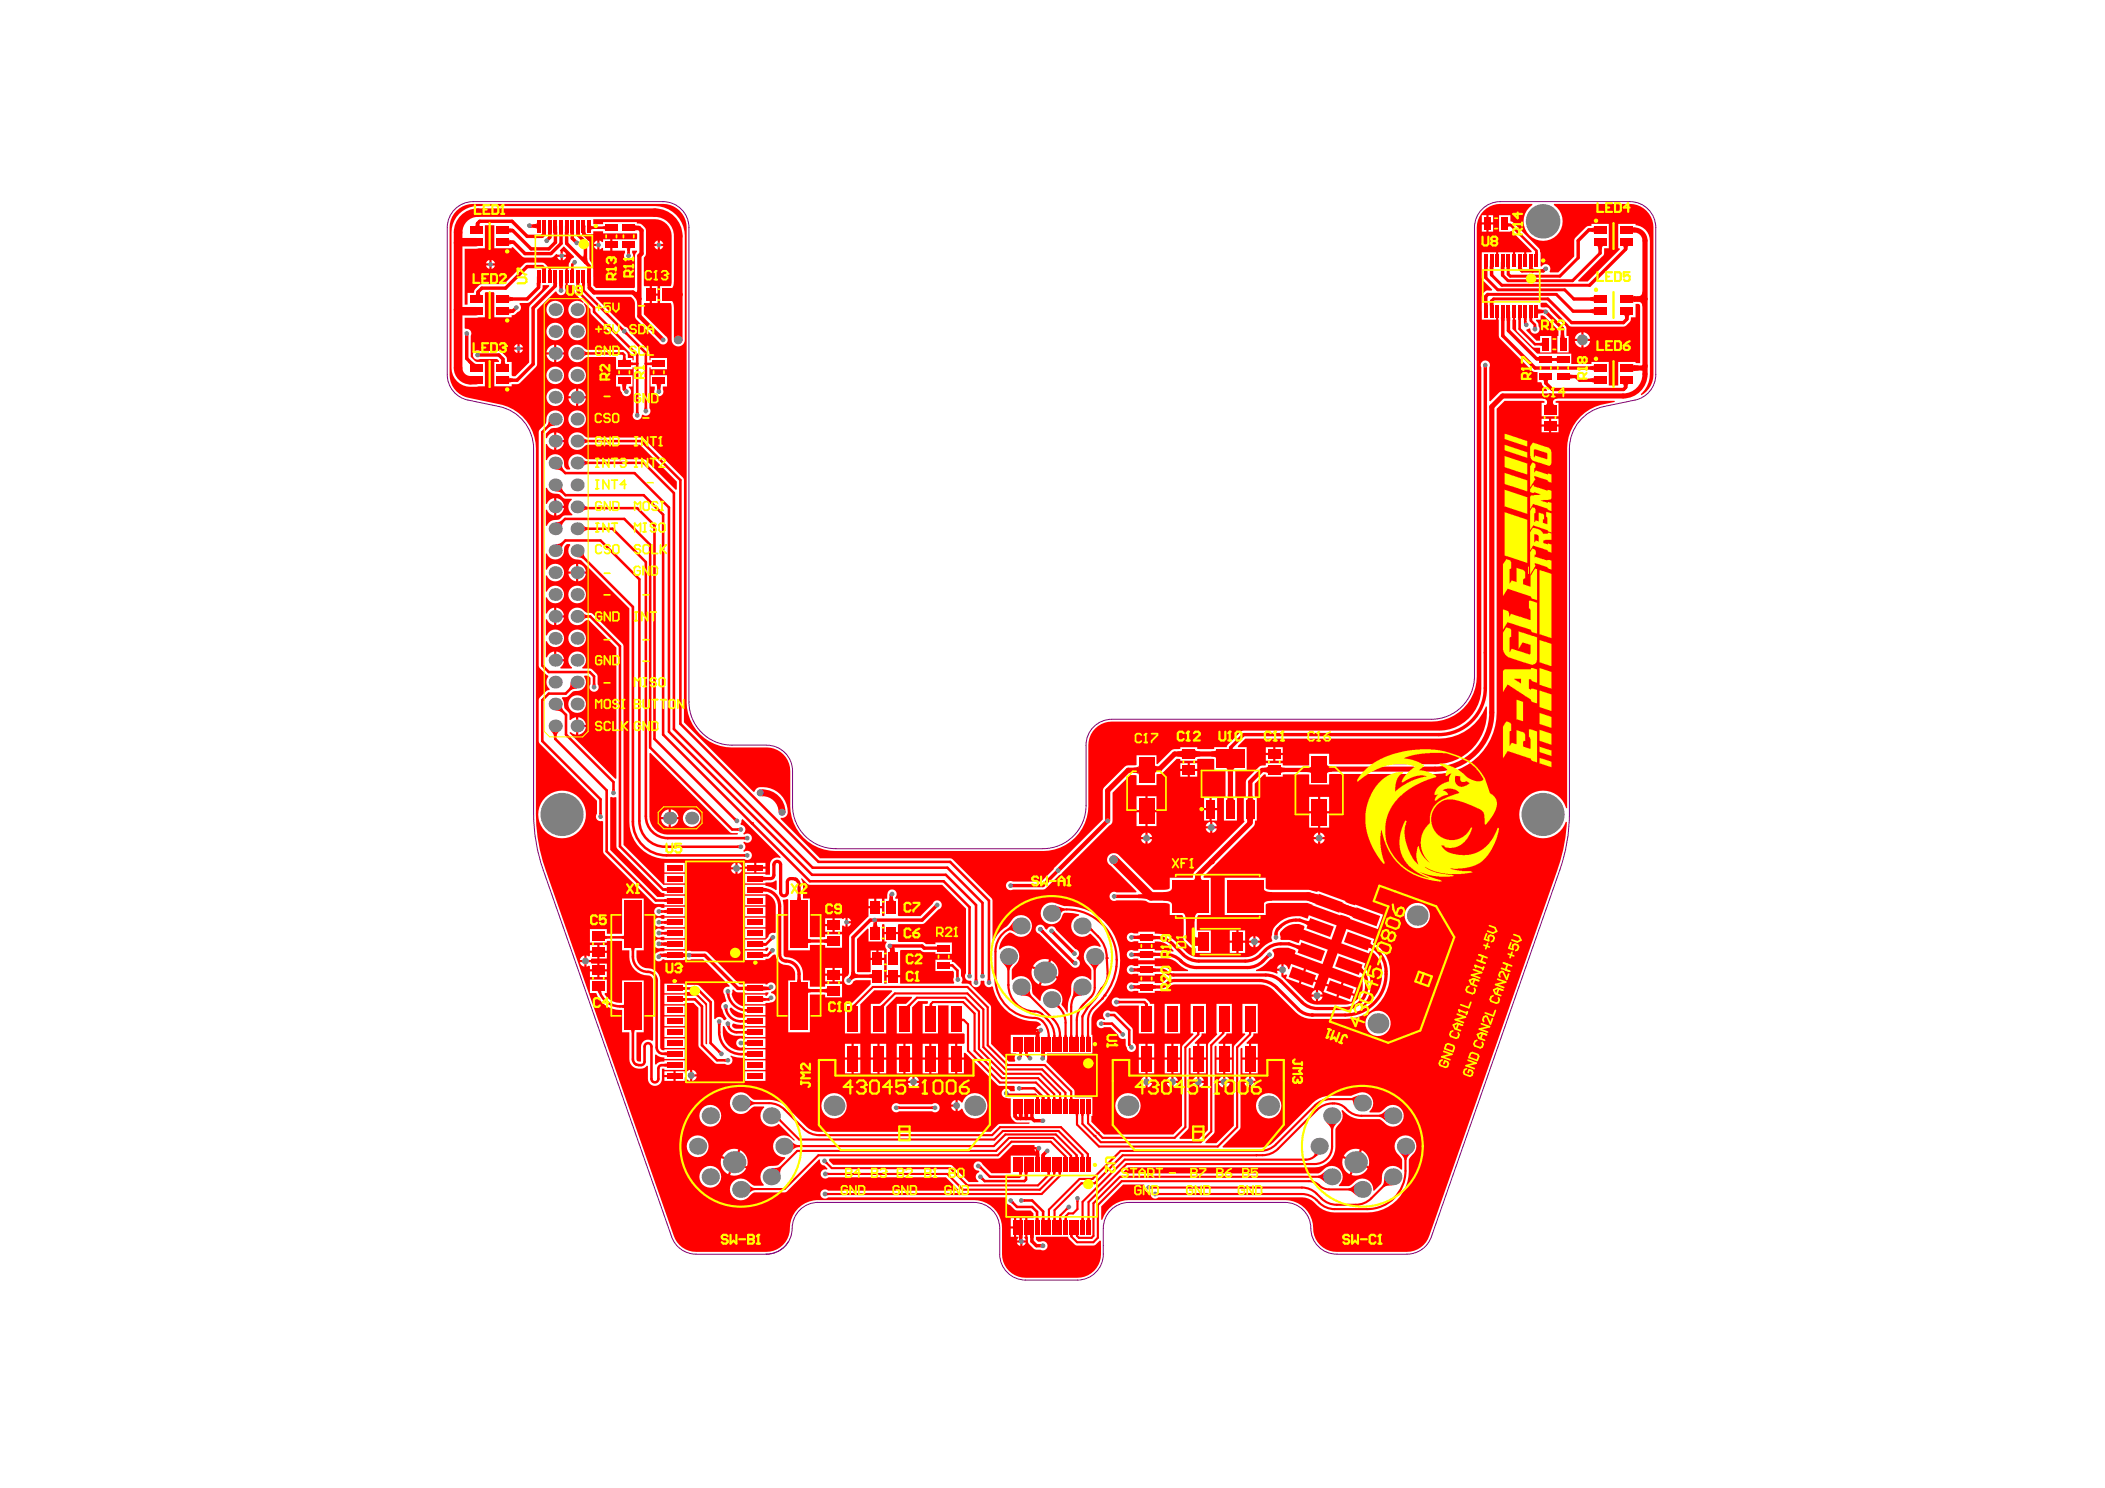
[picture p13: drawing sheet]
<svg xmlns="http://www.w3.org/2000/svg" width="297mm" height="210mm" viewBox="0 0 297 210" stroke-linecap="round" stroke-linejoin="round" font-family="sans-serif">
<path d="M111.3 175.1a3.7 3.7 0 0 1-3.2 1.8M115.2 169.6h22.2a3.7 3.7 0 0 1 3.7 3.7v3.6a3.7 3.7 0 0 0 3.6 3.7h7.3a3.7 3.7 0 0 0 3.7-3.7v-3.6a3.7 3.7 0 0 1 3.6-3.7h22a3.7 3.7 0 0 1 3.7 3.7 3.7 3.7 0 0 0 3.6 3.6h9.9a3.7 3.7 0 0 0 3.5-2.4l18.1-51.7a24.3 24.3 0 0 0 1.4-8.1v-51.4a6.1 6.1 0 0 1 4.8-5.9l4.4-1a3.7 3.7 0 0 0 2.9-3.5v-20.8a3.7 3.7 0 0 0-3.6-3.7h-18.3a3.7 3.7 0 0 0-3.6 3.7v63.3a6.1 6.1 0 0 1-6.1 6.1h-45.1a3.7 3.7 0 0 0-3.6 3.6v8.5a6.1 6.1 0 0 1-6.1 6.1h-29.3a6.1 6.1 0 0 1-6.1-6.1v-4.8a3.7 3.7 0 0 0-3.6-3.7h-4.9a6.1 6.1 0 0 1-6.1-6.1v-66.9a3.7 3.7 0 0 0-3.6-3.7h-26.8a3.7 3.7 0 0 0-3.7 3.7v20.8a3.7 3.7 0 0 0 2.9 3.5l4.4 1a6.1 6.1 0 0 1 4.9 5.9v51.4a24.3 24.3 0 0 0 1.4 8.1l18.1 51.7a3.7 3.7 0 0 0 3.4 2.4h9.9M115.4 169.6a3.7 3.7 0 0 0-3.6 3.7 3.7 3.7 0 0 1-3.7 3.6" fill="none" stroke="#800080" stroke-width=".14"/>
<g fill="#f00">
<path d="M67.2 41.2h.5l.1 .3 .1 .1h-.9l.2-.1z"/>
<path d="M67.1 31.5h.5l.2 .4h-.8z"/>
<path d="M71.9 53.1l.1 .2 .4 .1v.5h-.4l-.1 .2z"/>
<path d="M71.9 43.4l.1 .2 .3 .1v.4l-.3 .1-.1 .2z"/>
<path d="M71.9 33.7l.1 .2h.4v.5l-.4 .1-.1 .2z"/>
<path d="M75.2 31.6h.4l.1-.2v1l-.1-.2-.4-.1z"/>
<path d="M76.5 37.9h.5l.1 .3h-.6z"/>
<path d="M76.5 32.7h.6l-.1 .4h-.5z"/>
<path d="M77.3 32.7h.6l-.1 .5h-.5z"/>
<path d="M78.9 39.9h.5v.5h-.5z"/>
<path d="M78.9 32.7h.5v.5h-.5z"/>
<path d="M79.7 32.7h.5v.5h-.5z"/>
<path d="M81.4 78.6l1-.9v.6l.2 .3-.3 .3-.3-.2z"/>
<path d="M82.1 64.7l.4 .3 .4 .1v.4l-.4 .1-.4 .3z"/>
<path d="M81.3 39.9h.5l-.1 .4h-.3z"/>
<path d="M82.1 39.9h.5l-.1 .4h-.3z"/>
<path d="M82 36.1a.19 .19 0 0 0 .3 .1 .19 .19 0 0 0 .1-.3l.5 .5v.5l.3 .3h-.8z"/>
<path d="M81.3 32.7h.5v.5h-.5z"/>
<path d="M82.1 32.7h.5v.3h-.5z"/>
<path d="M84.2 139.8h.7l-.1 .1 .1 .2h-.4z"/>
<path d="M85.3 131.9l.1 .1h.3v.4l-.3 .1-.1 .1z"/>
<path d="M84.6 114.7h.3l.1 .2h-.5z"/>
<path d="M83.6 96.5h.4l.1 .2h-.5z"/>
<path d="M87.7 141.8l.3-.1 .1-.1v.7l-.1-.1-.3-.1z"/>
<path d="M87.7 132h.3l.1-.1v.7l-.1-.1-.3-.1z"/>
<path d="M88.9 145.3h.8l-.2 .1v.3h-.4v-.3z"/>
<path d="M89.7 58.1h.4l.1 .3h-.5z"/>
<path d="M88.9 51l.1 .1h.3v.4l-.3 .1-.1 .1z"/>
<path d="M88.5 35.6h.4v.2h-.4z"/>
<path d="M88.3 35h.8l-.2 .1v.3h-.4v-.3z"/>
<path d="M91 57.5h.3l.1 .2h-.5z"/>
<path d="M91.7 51.1h.3l.1-.1v.7l-.1-.1-.3-.1z"/>
<path d="M93.7 150.1l.3-.1 .1-.1v.7l-.1-.1-.3-.1z"/>
<path d="M93.6 134.5l.5-.1v.7l-.5-.1z"/>
<path d="M93.6 132.9h.5v.7l-.2-.2h-.3z"/>
<path d="M93.7 129.9h.3l.1-.1v.7l-.1-.2h-.3z"/>
<path d="M93.7 126.8h.3l.1-.1v.7l-.1-.1-.3-.1z"/>
<path d="M93.7 125.3h.3l.1-.2v.7l-.1-.1h-.3z"/>
<path d="M96.3 139.1l.1 .1h.3v.4l-.3 .1-.1 .1z"/>
<path d="M96.3 134.4l.5 .1v.5l-.5 .1z"/>
<path d="M102.2 149.4l.3-.1v.5h-.3z"/>
<path d="M101.3 148.4l.3-.2 .2 .1-.3 .4z"/>
<path d="M102.5 144.7l.5-.1v.2l-.4 .1z"/>
<path d="M101.3 144.3h.4v.3h-.4z"/>
<path d="M102.2 142.2h.5l-.1 .2-.3 .1z"/>
<path d="M102.5 140.1h.5l-.1 .2h-.3z"/>
<path d="M104.8 146.9l.2 .1v.3l-.2 .1z"/>
<path d="M105.1 147l.3-.1 .1-.1v.7l-.1-.1-.3-.1z"/>
<path d="M105.1 145.4h.3l.1-.1v.7l-.1-.2h-.3z"/>
<path d="M105 139.2l.5-.1v.7l-.5-.1z"/>
<path d="M105 120.5l.2-.1v.5l-.2-.1z"/>
<path d="M104.1 119.3l.2-.1v.5l-.2-.1z"/>
<path d="M105 118h.2v.5l-.2-.1z"/>
<path d="M104.1 116.8h.2v.4h-.2z"/>
<path d="M103.7 115.3l.2 .2-.2 .3-.2-.2z"/>
<path d="M107.7 134.4l.1 .1 .3 .1v.3l-.3 .1-.1 .1z"/>
<path d="M107.7 132.9l.1 .1h.3v.4h-.3l-.1 .2z"/>
<path d="M108.9 164.8l.8-.1 .4-.2 .2 .2-.2 .5v.8z"/>
<path d="M108.7 134.1l.3 .3-.2 .1-.3-.2z"/>
<path d="M108.7 132.2l.4 .4-.2 .1-.3-.3z"/>
<path d="M114 139.3l.1 .2h.3v.5h-.3l-.1 .2z"/>
<path d="M114 132.3l.1 .2h.3v.5h-.3l-.1 .2z"/>
<path d="M116.4 164.1l.3-.3 .1 .2-.2 .2z"/>
<path d="M116.7 165.4l.3 .1v.3h-.3z"/>
<path d="M116.3 139.5h.3l.2-.2v.9l-.2-.2h-.3z"/>
<path d="M116.3 132.5h.3l.2-.2v.9l-.2-.2h-.3z"/>
<path d="M124.1 141.9l.4-.2h.4l-.2 .2z"/>
<path d="M123.3 130.3h.5v.3l.2 .1h-1l.2-.1z"/>
<path d="M131.2 141.6h.3l.1 .3h-.5z"/>
<path d="M136.6 137.2h.4v.3h-.4z"/>
<path d="M138.3 166.3l.4-.3 .1 .2-.3 .3z"/>
<path d="M138.4 164.4l.1 .2-.2 .3-.2-.1z"/>
<path d="M138.5 137.2h.3l.1 .3h-.5z"/>
<path d="M139.4 138.1h.3l.1 .3h-.5z"/>
<path d="M143.7 174.1h.6v.5h-.5z"/>
<path d="M144.4 169.1l.2 .1v.3l-.2 .1z"/>
<path d="M144.5 165.3h.6l-.1 .1v.3h-.4z"/>
<path d="M143.7 165.3h.6l-.1 .4h-.4z"/>
<path d="M144 157.8v.2z"/>
<path d="M144.8 157.8v.2z"/>
<path d="M144.5 157.1h.6v.5h-.5z"/>
<path d="M143.7 157.1h.6v.5h-.5z"/>
<path d="M142.9 157.1h.6v.4h-.5z"/>
<path d="M144.5 148.3h.6l-.1 .4h-.4z"/>
<path d="M143.7 148.3h.6l-.1 .4h-.4z"/>
<path d="M145.3 174.1h.6v.5h-.5z"/>
<path d="M147 171.8h.4l.1 .3h-.6z"/>
<path d="M146.2 171.8h.3l.1 .3 .1 .1-.6-.1z"/>
<path d="M147 162.9h.4l.1 .4h-.6z"/>
<path d="M146.2 162.8h.5v.5h-.6z"/>
<path d="M147 154.8h.4l.1 .3h-.6z"/>
<path d="M146.2 154.8h.4l.1 .3h-.6z"/>
<path d="M149.4 171.8h.3l.2 .3-.6 .1z"/>
<path d="M148.7 171.8h.3l.1 .3-.6 .1z"/>
<path d="M149.3 165.3h.6l-.2 .3h-.3z"/>
<path d="M148.5 165.3h.6l-.2 .3h-.3z"/>
<path d="M149.4 154.8h.3l.2 .3h-.6z"/>
<path d="M148.6 154.8h.3l.2 .3h-.6z"/>
<path d="M149 142.1l.5-.5-.1 .2 .2 .2-.2 .2-.2-.1z"/>
<path d="M151.8 174.1h.4l-.1 .2h-.3z"/>
<path d="M150.9 174.1h.6l-.2 .3h-.3z"/>
<path d="M150.5 170.3l.3 .3-.2 .1-.2-.2z"/>
<path d="M151.8 169.3h.5l-.1 .2h-.3z"/>
<path d="M151 163h.3l.1 .3h-.5z"/>
<path d="M151.8 163h.3l.1 .3h-.6z"/>
<path d="M151.7 157.1h.6l-.2 .3h-.3z"/>
<path d="M151 154.8h.3l.2 .3h-.6z"/>
<path d="M151.4 134l.2 .2-.3 .3-.2-.1z"/>
<path d="M151.1 135.7l.4-.3 .1 .2-.2 .4z"/>
<path d="M153.5 171.8h.3v.3l-.5 .1z"/>
<path d="M153.4 163h.3l.1 .3h-.6z"/>
<path d="M153.2 157.1h.6l-.1 .3h-.3z"/>
<path d="M153.9 130.7l.2 .4-.2 .2h-.2z"/>
<path d="M155.6 144.2h.3v.4h-.3z"/>
<path d="M159.9 139h.2v.5h-.2z"/>
<path d="M159.9 134.4h.2v.5h-.2z"/>
<path d="M159.9 132h.2v.5h-.2z"/>
<path d="M161.6 141.7h.4v.2h-.5z"/>
<path d="M160.5 136.6l.3-.1 .1-.1v.9l-.1-.2h-.3z"/>
<path d="M160.5 134.4h.3l.1-.2v.9l-.1-.1-.3-.1z"/>
<path d="M160.5 132l.3-.1 .1-.1v.9l-.1-.2h-.3z"/>
<path d="M162.6 136.4l.1 .2h.4v.5h-.3l-.2 .2z"/>
<path d="M162.6 134.2l.2 .1 .3 .1v.5h-.4l-.1 .2z"/>
<path d="M162.6 131.8l.1 .2h.4v.5h-.3l-.2 .2z"/>
<path d="M168.8 145.5h.6l-.2 .3h-.3z"/>
<path d="M173.3 112.1h.7l.1 .5 .1 .2h-1.2l.2-.2z"/>
<path d="M172.9 108.3h1.5a.56 .56 0 0 0-.4 .8h-.7v-.2a.5 .5 0 0 0-.4-.6z"/>
<path d="M173.4 105.5h.5v.2h-.5z"/>
<path d="M176.1 145.5h.6l-.1 .3h-.4z"/>
<path d="M175.8 115.4h1.2l-.2 .2v.5h-.8v-.5z"/>
<path d="M176.1 112.2h.6l.1 .5 .2 .1h-1.2l.2-.1z"/>
<path d="M178.7 134.8l.1-.1 .3 .3-.1 .1z"/>
<path d="M184.3 129.9h.3l.2-.1-.3 .9-.1-.2-.3-.2z"/>
<path d="M185.4 162.6l.8 .3-.5 .3-.3-.2 .1-.2z"/>
<path d="M190.8 154.9l1-.4-.7 1.5z"/>
<path d="M193.4 132.9v.3l.3 .2-.1 .4-.4-.1-.1 .1z"/>
<path d="M195.3 166l1.2 1.2-.8 .1-.4 .2-.2-.2 .2-.5z"/>
<path d="M210.2 42.6h.5v.5h-.5z"/>
<path d="M210.2 37.6h.5v.5h-.5z"/>
<path d="M212.6 37.6h.5l-.1 .4h-.4z"/>
<path d="M212.8 31.4l.1 .1h.3v.4l-.4 .2z"/>
<path d="M215 45.3h.4l.1 .2-.4 .2z"/>
<path d="M216.4 45.9h.4v.3h-.4z"/>
<path d="M216.2 37.8l.7 .2-.6 .5z"/>
<path d="M215.7 37.6h.6v.4h-.5z"/>
<path d="M218.4 56.4h.7v.1a.5 .5 0 0 0 .4 .6h-1.5a.56 .56 0 0 0 .4-.7z"/>
<path d="M217.7 53.6h.9l-.2 .1v.3h-.5l-.1-.3z"/>
<path d="M219 50.4l.1 .1h.2v.4h-.2l-.1 .2z"/>
<path d="M217.3 48.4l.2-.1 .1-.1v.7l-.1-.1-.2-.1z"/>
<path d="M217.1 43.4l.1 .2 .4 .1v.5h-.4l-.1 .2z"/>
<path d="M221.4 52.6l.1 .2 .4 .1v.5h-.4l-.1 .2z"/>
<path d="M71.9 41.7l.1 .2h.4v.5l-.4 .1-.1 .2z"/>
<path d="M71.9 32.1l.1 .1 .3 .1v.5h-.3l-.1 .2z"/>
<path d="M77.4 59.1l.9 1h-.5l-.4 .2-.2-.3 .2-.3z"/>
<path d="M82.1 86.3l.4 .4 .4 .1v.3l-.4 .2-.4 .3z"/>
<path d="M82.1 73.9l.4 .4 .4 .1v.4l-.4 .1-.4 .3z"/>
<path d="M82.2 71l.4 .4 .3 .1-.1 .4-.8 .4z"/>
<path d="M82.1 61.6l.4 .3 .4 .1v.4l-.4 .1-.4 .4z"/>
<path d="M82.1 49.2l.4 .4 .4 .1v.3l-.4 .2-.4 .3z"/>
<path d="M83.4 31.8l.1 .1h.3v.4l-.3 .1-.1 .1z"/>
<path d="M85.1 31.9h.2l.1-.1v.7l-.1-.1-.2-.1z"/>
<path d="M86.4 111.4h.4v.2h-.5z"/>
<path d="M88.9 133.7h.8l-.2 .1v.3h-.4v-.3z"/>
<path d="M89.5 41a.23 .23 0 0 0 .4 .2 .23 .23 0 0 0 0-.4l.6 1.4-.6 .7-.1-.6-.3-.4z"/>
<path d="M89.6 31.6l.1 .2 .5 .1v.6h-.5l-.1 .1z"/>
<path d="M93.7 148.5l.4-.2v.7l-.1-.1-.3-.1z"/>
<path d="M93.7 128.4l.3-.1 .1-.1v.7l-.1-.1h-.3z"/>
<path d="M93.7 131.5l.3-.1 .1-.1v.7l-.1-.1-.3-.1z"/>
<path d="M94.7 40.7a.56 .56 0 0 0 .7 .2h.3v1.3h-.7l-.3 .2z"/>
<path d="M96.3 140.6l.1 .1 .3 .1v.4h-.3l-.1 .1z"/>
<path d="M105.1 148.5h.3l.1-.2v.8l-.1-.2h-.3z"/>
<path d="M105.1 143.9l.3-.1 .1-.1v.7l-.1-.1h-.3z"/>
<path d="M107.7 140.6l.1 .1 .3 .1v.4h-.3l-.1 .1z"/>
<path d="M116.7 168.2l.2 .1v.3l-.2 .1z"/>
<path d="M126.7 156l.2 .1v.3l-.2 .1z"/>
<path d="M131.5 156.1l.2-.1v.5l-.2-.1z"/>
<path d="M135.7 143.6l.3 .1v.3l-.3 .2z"/>
<path d="M144.1 153.3h.2v.4l-.2 .1z"/>
<path d="M146.9 148.3h.6l-.1 .5h-.4z"/>
<path d="M146.2 145.8h.5v.5h-.6z"/>
<path d="M147.1 131.1l.2 .2-.3 .3-.2-.2z"/>
<path d="M149.4 146h.3l.2 .3h-.6z"/>
<path d="M148.6 146.1h.3l.1 .2h-.4z"/>
<path d="M148.4 131.6l.3-.3 .2 .2-.4 .3z"/>
<path d="M151.8 146h.3l.2 .3h-.7z"/>
<path d="M151 146h.3l.2 .3h-.6z"/>
<path d="M153.4 146h.3l.1 .3h-.6z"/>
<path d="M157.8 141.1l.2 .1v.3l-.2 .1z"/>
<path d="M160.5 139l.3-.1 .1-.1v.9l-.1-.2h-.3z"/>
<path d="M160.6 126.2h.9l.5-.2v.9l-.5-.2h-.9z"/>
<path d="M163.2 168.2l.3 .1v.3l-.3 .1z"/>
<path d="M162.6 138.8l.2 .1 .3 .1v.5h-.4l-.1 .2z"/>
<path d="M162.9 107.8a.56 .56 0 0 0 .7 .3v.8h-.1a.5 .5 0 0 0-.6 .3z"/>
<path d="M166.1 106a.68 .68 0 0 0 .8-.2v1.2l-.2-.2-.6-.1z"/>
<path d="M167.9 125.8l.9-.7 .5 .5-.7 .9z"/>
<path d="M168.7 123.5h.7v.2a.37 .37 0 0 0 .3 .4h-1.3a.52 .52 0 0 0 .3-.6z"/>
<path d="M168.6 105.7l.2 .2 .6 .1v.7a.68 .68 0 0 0-.8 .2z"/>
<path d="M170.9 106a.67 .67 0 0 0 .7-.2l.1 1.3a.56 .56 0 0 0-.8-.4z"/>
<path d="M178.3 125.2a.77 .77 0 0 0 1 .6h.2v1.3a1.12 1.12 0 0 0-1.2 .4v.2z"/>
<path d="M178.3 108.3l.5-.1 .1-.2v1.2l-.1-.2-.5-.1z"/>
<path d="M180.7 108l.1 .2 .5 .1v.6l-.5 .1-.1 .2z"/>
<path d="M183 133.3l.4 .1 .1-.2-.3 .9v-.2l-.4-.2z"/>
<path d="M186 165.9l.5-.2 .6-.5v1.7l-.6-.6-.5-.1z"/>
<path d="M190.3 167.6l.5-.1 .6-.6v1.7l-.6-.5-.5-.2z"/>
<path d="M190.2 127.7l1 .3h.2l-.5 1.5-.2-.3-.9-.3z"/>
<path d="M197.5 162.6h1.7l-.5 .6-.2 .4h-.3l-.2-.4z"/>
<path d="M212.6 44.8h.5v.5h-.5z"/>
<path d="M215 44.8h.5l-.1 .3h-.4z"/>
<path d="M215.7 44.8h.6l-.1 .3h-.4z"/>
<path d="M220.2 47.2h.5l.1 .4 .2 .1h-.9l.1-.1z"/>
<path d="M225.3 34.7h1l-.2 .1-.1 .4h-.4l-.1-.4z"/>
<path d="M230.5 51.4l.2 .1h.5v.8h-.5l-.2 .2z"/>
<path d="M230.5 41.6l.2 .2h.5v.7l-.5 .1-.2 .1z"/>
<path d="M111.5 160.8l.6 .5 .5 .2v.3l-.5 .2-.6 .5z"/>
<path d="M70.7 50.9h.5l.1 .4 .2 .1h-1l.2-.1z"/>
<path d="M75.7 39.9h.6l-.1 .5h-.4z"/>
<path d="M77.7 103.1h1.3l-.4 .4-.1 .4h-.3l-.2-.4z"/>
<path d="M78.4 100.2l.9-.9v.6l.2 .3-.2 .3-.4-.2z"/>
<path d="M78.4 66.2l.9-.9v.6l.2 .3-.2 .3-.4-.2z"/>
<path d="M78.1 39.9h.5v.4h-.5z"/>
<path d="M82.9 39.9h.5v.5h-.5z"/>
<path d="M80.6 37.8h.3l.1 .4h-.5z"/>
<path d="M82.9 37.7h.5v.5h-.5z"/>
<path d="M78.1 32.7h.5v.5h-.5z"/>
<path d="M80.5 32.7h.5v.5h-.5z"/>
<path d="M93.2 131.4l.3 .1-.1 .3-.2 .1z"/>
<path d="M93.2 132.9h.2v.5h-.2z"/>
<path d="M93.2 129.9h.3l-.1 .4h-.2z"/>
<path d="M93.2 128.3l.2 .1v.4h-.2z"/>
<path d="M92.5 54.2h1l-.2 .1-.1 .4h-.5v-.4z"/>
<path d="M87.6 54.2h1l-.2 .1-.1 .4h-.5v-.4z"/>
<path d="M87.9 50.4h.4v.3l.2 .1h-.8l.2-.1z"/>
<path d="M87.6 46.5l.2 .2h.6l.2 .2-.3 .3-.2-.1v-.7l-.2-.1z"/>
<path d="M107.7 139.1l.5 .1v.5l-.5 .1z"/>
<path d="M112.5 138.2h.5v.3l.2 .1h-.9l.2-.1z"/>
<path d="M112.5 126.6h.5v.3l.2 .2h-.9l.2-.2z"/>
<path d="M107.7 125.1l.5 .2v.5h-.5z"/>
<path d="M120 141.9l.5-.2h.4l-.1 .2h.1z"/>
<path d="M120.1 137.1l.5-.1a.43 .43 0 0 0 .5 .5l-.1 .4-.5 .1-.4 .3-.3-.4 .2-.3z"/>
<path d="M122.7 137.5l.4-.1 .1-.2v1l-.1-.2-.4-.1z"/>
<path d="M125.5 126.6h.5l.1 .4 .1 .1h-.9l.2-.1z"/>
<path d="M127.8 141.9l.4-.2h.4l-.2 .3v.2z"/>
<path d="M142.6 169.7l.3-.4 .2 .3-.3 .2z"/>
<path d="M144.9 149.1l.2-.3 .2 .1-.3 .4z"/>
<path d="M144.1 140.4l1.2-1.2 .1 .8 .2 .5-.3 .2-.4-.2z"/>
<path d="M137.5 138.1h.4l.1 .3h-.5z"/>
<path d="M152.6 171.8h.3l.1 .3-.5 .1z"/>
<path d="M150.2 171.8h.3l.2 .3-.6 .1z"/>
<path d="M147.9 171.8h.3l.1 .3-.6 .1z"/>
<path d="M147.7 165.3h.6l-.2 .3h-.3z"/>
<path d="M150.2 163.1h.3v.2h-.4z"/>
<path d="M152.6 163h.3l.1 .3h-.6z"/>
<path d="M152.4 157.1h.6l-.1 .3h-.3z"/>
<path d="M150.2 154.8h.3l.2 .3h-.6z"/>
<path d="M147.8 154.8h.3l.2 .3h-.6z"/>
<path d="M151.5 139.3l1.2 1.1a1.17 1.17 0 0 0-1.1 .4l-.3-.2z"/>
<path d="M162.3 167.3l.3 .1v.3l-.3 .1z"/>
<path d="M159.9 136.6h.2v.5l-.2-.1z"/>
<path d="M172.3 145.5h.6l-.1 .2h-.3z"/>
<path d="M194.6 157.2l.5-.1 .6-.6v1.7l-.6-.5-.5-.2z"/>
<path d="M209.4 42.6h.5l.1 .5h-.6z"/>
<path d="M209.4 37.6h.6l-.1 .5h-.5z"/>
<path d="M211.8 37.6h.5v.5h-.5z"/>
<path d="M214.2 37.6h.5v.3h-.5z"/>
<path d="M217.6 56.2l1.1-.7 1.1 .7a.65 .65 0 0 0-.7 .8h-.7a.65 .65 0 0 0-.8-.8z"/>
<path d="M224.4 53.4l.4-.1 .1-.2v1l-.1-.2h-.4z"/>
<path d="M216.8 50.4l.4-.1 .1-.1v.9l-.1-.2-.4-.1z"/>
<path d="M219.3 50.5h.3l.1-.1v.7l-.1-.2h-.3z"/>
<path d="M224.4 43.7l.4-.1 .1-.2v1l-.1-.2-.4-.1z"/>
<path d="M216.6 35.5h.4l.1 .4h-.6z"/>
<path d="M228.9 54.2h1l-.2 .1-.1 .4h-.4l-.1-.4z"/>
<path d="M80.5 96.2l.9 1h-.5l-.4 .2-.2-.3 .2-.3z"/>
<path d="M78.4 76.8l.5-.1 .4-.2 .2 .3-.2 .3v.6z"/>
<path d="M78.4 73.7l.5-.1 .4-.2 .2 .3-.2 .3v.6z"/>
<path d="M78.4 69.3l.9-.9v.6l.2 .3-.2 .3-.4-.2z"/>
<path d="M95.1 39.7l1.2 1.9-1.2 1.8a.99 .99 0 0 0-1-1.2v-1.3a.99 .99 0 0 0 1-1.2z"/>
<path d="M105.4 166.9l.6 .5 .5 .2v.3l-.5 .2-.6 .5z"/>
<path d="M105.4 154.8l.6 .5 .5 .2v.3l-.5 .1-.6 .6z"/>
<path d="M107.7 123.6l.5 .1v.5l-.5 .1z"/>
<path d="M125.6 133.8h.6l.1 .4 .2 .2h-1.1l.2-.2z"/>
<path d="M141.4 135.8h1.7l-.5 .6-.1 .5h-.4l-.1-.5z"/>
<path d="M143.1 129.9l.3 1.7a1.07 1.07 0 0 0-1.1-.3l-.1-.3z"/>
<path d="M152.6 146h.3l.1 .3h-.6z"/>
<path d="M150.2 146h.3l.2 .3h-.6z"/>
<path d="M153.6 135.8h1.7l-.5 .6-.2 .5h-.3l-.2-.5z"/>
<path d="M148.8 127.7l1.3 .4 .2 .3a.85 .85 0 0 0-.8 .8z"/>
<path d="M164.2 125.8a1.12 1.12 0 0 0 1.2-.5v-.1v2.5a.78 .78 0 0 0-1-.6h-.2z"/>
<path d="M160 108.3h.1a.5 .5 0 0 0 .6-.4v1.5a.56 .56 0 0 0-.7-.4z"/>
<path d="M166.7 128.8h2.5a.78 .78 0 0 0-.6 .9v.3h-1.3a1.12 1.12 0 0 0-.4-1.2z"/>
<path d="M184.4 108.3l.5-.1 .2-.2v1.2l-.2-.2-.5-.1z"/>
<path d="M187.1 158.3l1.7-.1-.5 .7-.2 .4h-.3l-.2-.4z"/>
<path d="M192.2 136.3v.3l.2 .3-.2 .5-.2-.2-.2 .1z"/>
<path d="M189.5 127.3l.2 .2 .9 .4-.5 1.1-.9-.3h-.3z"/>
<path d="M187.2 107.8a.56 .56 0 0 0 .8 .3v.8h-.2a.5 .5 0 0 0-.6 .3z"/>
<path d="M211.8 44.8h.5v.5h-.5z"/>
<path d="M214.2 44.8h.5l-.1 .3h-.3z"/>
<path d="M224.4 51.7l.4-.1 .1-.2v1l-.1-.2h-.4z"/>
<path d="M224.4 41.9h.4l.1-.2v1l-.1-.2-.4-.1z"/>
<path d="M224.4 32.2l.4-.1 .1-.2v1l-.1-.2h-.4z"/>
<path d="M229.1 44.4h1l-.2 .2-.1 .3h-.5v-.3z"/>
<path d="M231 41.8a.65 .65 0 0 0 .8-.7l.7 1.1-.7 1.1a.65 .65 0 0 0-.8-.8z"/>
<path d="M228.9 34.7h.9l-.1 .1-.1 .4h-.4l-.1-.4z"/>
<path d="M66 51h.7l.3 .3 .3 .1h-1z"/>
<path d="M184.9 125.9l.9 .2h.3l-.5 1.4-1.1-.5z"/>
<path d="M117.1 163.4h23.7l.4-.1 1.7-1.8h3l.1 .3h.6v.3h-.6a.65 .65 0 0 0 .6 .5l.1 .2-.1 .2v1.3h-.3v-1.3h-3.7v2.5h-2.7l-1.3-1.2a.65 .65 0 0 0-.7-.5 .65 .65 0 0 0-.5 .8 .65 .65 0 0 0 .7 .5l.1 .1v.2a.64 .64 0 0 0-.5 .6 .64 .64 0 0 0 .4 .6l-.1 .1h-1.3l-2.3-2.3-.3-.1h-16.5l-.6-.5z"/>
<path d="M77 68.8h.2a1.46 1.46 0 0 0 1.6 .9l.2 .1 .6 .5 1 .1 .1 .1a1.23 1.23 0 0 0 .1 2l-.1 .2h-1.2l-.5 .5-.2 .1a1.82 1.82 0 0 0-1.5 .7l-.1 .2h-.2v-2.3h.2a1.19 1.19 0 0 0 1 .8v-2.4a1.18 1.18 0 0 0-1 .8h-.2zM78.5 70.3v1h1.1a1.2 1.2 0 0 0-1.1-1zM78.5 71.7v1a1.2 1.2 0 0 0 1.1-1z"/>
<path d="M91.6 106.3l.2-.1 11.2 11.2 .3 .1 .8 .1v.1h-9.9a2.57 2.57 0 0 1-2.6-2.6zM94.7 114.2v1.1h1a1.2 1.2 0 0 0-1-1.1zM93.6 114.5l-.3 .8h1.1v-1.1zM94.7 115.6v1a1.2 1.2 0 0 0 1-1zM93.3 115.6a1.2 1.2 0 0 0 1.1 1v-1zM96.4 115.4a1.25 1.25 0 0 0 2.4 0 1.25 1.25 0 0 0-2.4 0z"/>
<path d="M82.5 33h1.2v-.4h1.4v.3h4.8v.9h-3.5v1.6h1.8v.3a.65 .65 0 0 0 .1 .9 .65 .65 0 0 0 .9 0 .65 .65 0 0 0 0-.9v-.3h.7v.1l-.3 .3v.3v4.4l-.2 .2-5.3-.1-.4-.3v-2.4a1.43 1.43 0 0 0-.5-1.2l-.1-2.7-.7-.8zM84.6 33.9v1.3l.3-.2h.2v.4h1v-1.6h-1v.3l-.2 .1zM84 34.1l-.2 .3h.5v-.5zM83.8 34.7l.2 .3 .3 .2v-.5z"/>
<path d="M213.5 43.9h.3v1.2h.1v1.3l.2 .4 2.1 2.1 .4 .2h.7v.6h1.6v-2.3h-1.6v.7h-.5l-1.4-1.5v-.1l.4-.2 .1 .1a.66 .66 0 0 0 .9 .7 .66 .66 0 0 0 .3-1.1 .75 .75 0 0 0-.4-.8l.1-.1h.6v-.6h.3l.2 .1 2 2v.8h-.1v2.3h1.6v-2.3h-.4v-1.3l-2.3-2.3a.62 .62 0 0 0-.7-.4h-.5l-.1-.2v-.4l.8-.1 3.4 3.3 7.5 .1a1.32 1.32 0 0 0 1-1.3h.7v-1.9h.5l.1 .3v8h-.6v-.1h-2.5v3.3h-1.3v-3.3h-2.4l-.1 .3h-2.8v-1.5h-4.7l-3.6-3.5zM223.5 46.9v.9h.9a1.05 1.05 0 0 0-.9-.9zM222.5 47.2l-.3 .6h.9v-.9zM223.5 48.1v.9a1.05 1.05 0 0 0 .9-.9zM222.2 48.1a1.05 1.05 0 0 0 .9 .9v-.9z"/>
<path d="M64.4 29.7a3.3 3.3 0 0 1 2.4-.9h26.8a3.3 3.3 0 0 1 3.3 3.3v66.9a6.4 6.4 0 0 0 6.4 6.4h4.9a3.3 3.3 0 0 1 3.3 3.4v4.8a6.4 6.4 0 0 0 6.4 6.4h29.3a6.4 6.4 0 0 0 6.4-6.4v-8.5a3.3 3.3 0 0 1 3.3-3.3h45.1a6.4 6.4 0 0 0 6.4-6.4v-63.3a3.3 3.3 0 0 1 3.3-3.3h4.5v.1a2.76 2.76 0 0 0-.5 4.1 2.76 2.76 0 0 0 4.1 0 2.76 2.76 0 0 0-.5-4.1v-.1h10.7a3.3 3.3 0 0 1 3.3 3.3v20.8a3.2 3.2 0 0 1-1.7 2.8l-.1-.1 .2-.2a4.4 4.4 0 0 0 1.1-3.8v-17.6a2.18 2.18 0 0 0-2-2.2v-.2h-2.5v3.4h.2l.1 .2-4.6 4.5h-1.2l-.1-.1 3.5-3.5 .2-.4v-.7h.6v-3.4h-2.4v.3h-.6l-.2 .1-1.6 1.7-.1 2.5-2.2 2.2h-1.2v-.1v-.1a.65 .65 0 0 0-.3-.9 .65 .65 0 0 0-.9 .3h-.1v-2h-.1l-.1-.6-3.7-3.6-.4-.2v-.8h-1.6v2.3h1.6l.2-.1 2.9 2.8-.1 .2h-.7v1.2h-.3v-1.2h-1.3v1.2h-.3v-1.2h-2.1v1.2h-.3v-1.2h-2v3.8l1.5 1.5-.1 .1a1.05 1.05 0 0 0-1.4 .8v3.3h2v-1.2h.3l.1 3.7 4.7 4.7 .2 .1 .6 .1v1.4h.5a2.02 2.02 0 0 0 .8 1.1v.2h-6.3l-.5 .2-1.2 1.2h-.1v-4.8a.65 .65 0 0 0-.6-1 .65 .65 0 0 0-.6 1v45.3a6 6 0 0 1-6 6h-27.5l-.4 .1-1.8 1.9-.2 .3h-1.8v.2l-.2 .1h-2l-.2-.1v-.2h-2.3v.2l-.1 .1a1.68 1.68 0 0 0-1.2 .2l-2 1.9h-.1v-1.3h-2.8v1.4l-.2 .1a1.97 1.97 0 0 0-1.5 .2l-3 3.1-.1 4.3-6.8 6.7-.1 .3-1.8 1.8h-4a.65 .65 0 0 0-1 .5 .65 .65 0 0 0 1 .6l4.5-.1 2.1-2 .3-.1 6.8-6.9a.68 .68 0 0 0 .4-.6v-4l2.5-2.5 .9 .1v1.4h2.8v-1.6l.7-.1 .2-.1 1.9-2 .6 .1v.2h.3h2v-.2l.3-.1 2 .1h.1v1.5h1.6v3.7v.2h-.2v3.3h1.8v-3.3h-.2v-.2v-3.6l.1-.1h1.5v-3.2h-1.2v-.1l1-1.1h27.3a7.1 7.1 0 0 0 6.7-4.5h.1v.8a7.3 7.3 0 0 1-7.3 7.3h-14.8h-.1v-1.5h-2.9v1.7h-.1h-3.4h-.2v-.3h-2.4v.3h-.7l-.2 .2-1.8 1.9-.1 2.3v.1h-.3v3.3l.1 .1-7 7.1-.2 .2-.1 .6h-3.2v1.5a.74 .74 0 0 1-.9 .2h-1.4l-4.9-4.9a.95 .95 0 0 0-1.5 .1 .95 .95 0 0 0 .3 1.4l3.7 3.6-.1 .2-2.8-.1a.65 .65 0 0 0-.9 .7 .65 .65 0 0 0 .9 .5h3.7l.5 .1 .7 .3h2a.56 .56 0 0 1 .7 .3v1.4h1.6a.4 .4 0 0 1 .3 .5v2.4a.92 .92 0 0 0 .2 .9 1.58 1.58 0 0 0 1.5 .9v.6h2.2v-3.2h-2v-1.4a.56 .56 0 0 1 .3-.7h1.6v-5.3h-.9l-.1-.1 7.1-7.1 .1-.2 .1-.6h.2v-3.3h-.2v-.1v-1.8l1.3-1.4 .2 .1v.3h2.4v-.3l.2-.1h3.4l.1 .1v1.4h2.9v-1.5h.1h14.8a8.7 8.7 0 0 0 8.7-8.7v-42.8l1.1-1.2h5.4l.3 .1-.1 .2h-.4v1.9h2.4v-1.9h-.3l-.1-.2h.1l8.2-.1 .1 .2-1.7 .3a6.4 6.4 0 0 0-5.1 6.3v50.7h-.1a3.4 3.4 0 0 0-5.2-1.9 3.4 3.4 0 0 0-.1 5.5 3.4 3.4 0 0 0 5.2-1.7h.2v.5a23.3 23.3 0 0 1-1.3 6.2l-18.3 52.2a3.3 3.3 0 0 1-3 1.8h-9.9a3.3 3.3 0 0 1-3.3-3.3 4 4 0 0 0-4-4h-22a4 4 0 0 0-3.8 2.8h-.1v-1.9l3.1-3.1h2.9l.1 .2a.65 .65 0 0 0 .1 .6 .65 .65 0 0 0 .6 .2l.2 .2-.1 .1a.66 .66 0 0 0 .4 .6 .66 .66 0 0 0 .8-.1h20.2a2.73 2.73 0 0 1 2.1 1.1l.4 .4a3.5 3.5 0 0 0 2.1 .6h4.6a5.9 5.9 0 0 0 5.9-5.8v-1.6l.5-.7a1.54 1.54 0 0 0 .2-2.2 1.54 1.54 0 0 0-2.3 0 1.54 1.54 0 0 0 .2 2.2l.5 .7v1.4h-.2a1.54 1.54 0 0 0-1.8-.4 1.54 1.54 0 0 0-.9 1.6l-.1 .8-1 1-.1-.1a1.54 1.54 0 0 0-1-1.6 1.54 1.54 0 0 0-1.8 .5l-.7 .5h-1.3l-.1-.1a1.54 1.54 0 0 0 .1-2.3 1.54 1.54 0 0 0-2.3 .2l-.7 .4h-27.5l-.1-.1 .8-.7h26.3a2.92 2.92 0 0 0 2.9-3v-2.4l.6-.8a1.52 1.52 0 0 0 .3-1.8l.2-.1 .7 .6a3.3 3.3 0 0 0 1.9 .7h2.5l.7 .4a1.54 1.54 0 0 0 2.3 .2 1.54 1.54 0 0 0 0-2.2 1.54 1.54 0 0 0-2.3 .1l-.7 .5h-1.3l-.1-.1a1.53 1.53 0 0 0 .4-1.9 1.53 1.53 0 0 0-1.9-.7l-1 .4h-3a3.6 3.6 0 0 0-2.6 1.1l-5.4 5.4a2.58 2.58 0 0 1-1.8 .8h-5.3l-.1-.2 2.5-2.5v-11.3l.2-.1 .1 .1v1.3h.9v-2h-.3v-.1l.8-.8 .2-.5h.6v-4.2h-2.2v4.2h.4v.1l-1.5 1.5-.1 .3v11.1l-2.5 2.5h-1.5v-.2l1.2-1.2 .1-.3v-12l.1-.1 .2 .1v1.6h.9v-2h-.6l-.1-.1 1-1 .2-.3h.7v-4.2h-2.1v4.2l.1 .1-1.2 1.2-.1 .3v12l-1.3 1.3h-2.7l-.1-.2 1.2-1.2 .1-.3v-11.1l.2-.1 .1 .1v1.3h.9v-2h-.3v-.1l.8-.8 .2-.5h.6v-4.2h-2.2v4.2h.4v.1l-1.5 1.5-.1 .3v11.1l-1.2 1.2h-9.8l-1.8-1.7v-.9h.1v-2.6h-2.5v-.8l-.1-.4-3.8-3.7v-.2l.1-.4v-.7h6.3v-2.6h-.1v-2.5l.3-.7 1.6-1.6a8.2 8.2 0 0 0-.7-11.7 7.5 7.5 0 0 0-4.7-1.7h-.3l-1.3-.4a1.54 1.54 0 0 0-2 1.1 1.54 1.54 0 0 0 1.2 1.9 1.54 1.54 0 0 0 1.8-1.3l.3-.3h.4l1.6 .2 .1 .1a1.57 1.57 0 0 0-.9 2.4 1.57 1.57 0 0 0 2.5 .2l1.1 1.2 .3 .6-.1 .1-.3-.2a1.54 1.54 0 0 0-1.8 .8 1.54 1.54 0 0 0 .4 1.9l.5 .7v1.4h-.1a1.56 1.56 0 0 0-1.9-.3 1.56 1.56 0 0 0-.8 1.7l-.1 .8-.4 1.1v1.3h-.2l-.7-1.1v-.1a1.53 1.53 0 0 0-1.2-2.1 1.53 1.53 0 0 0-1.7 1.6l-.2 .1-.9-1-.2-.9a1.53 1.53 0 0 0-1-1.5 1.53 1.53 0 0 0-1.7 .4h-.1v-1.4l.5-.8a1.53 1.53 0 0 0 .1-2.2 1.53 1.53 0 0 0-2.3 .2l-.1-.1v-.3a2.86 2.86 0 0 1 1.5-2.1l.3 .1a1.6 1.6 0 0 0 1.9 .4 1.6 1.6 0 0 0 .9-1.8 1.53 1.53 0 0 0-1.3-1.1 1.53 1.53 0 0 0-1.5 .6l-.7 .9a4.2 4.2 0 0 0-1.9 2.3h-.1l-.1-6-5.7-5.8h-18.6l-5.6-5.6 .1-.1a.8 .8 0 0 0 1-.8 3.5 3.5 0 0 0-3.6-3.6 .9 .9 0 0 0-1.1 .7h-.2l-9.8-9.8v-34.4l-5.8-5.7-7.8-.1-.3-.1a1.29 1.29 0 0 0-1.7-.5 1.29 1.29 0 0 0-.5 1.7 1.44 1.44 0 0 0 2.3 0l7.6-.1 5.2 5.2v1.1l-.1 .1-4.4-4.3h-8.1l-.4-.2a1.27 1.27 0 0 0-1.7-.3 1.27 1.27 0 0 0-.3 1.8l-.1 .1h-.4l-.4-.5a1.29 1.29 0 0 0-.8-1.5 1.29 1.29 0 0 0-1.6 .7h-.2v-2.2l.2-.1 .1 .2a1.19 1.19 0 0 0 .9 .6v-2.4a1.18 1.18 0 0 0-1 .8h-.2v-.6l.7-.7 .2-.1a1.29 1.29 0 0 0 1.6-.9 1.29 1.29 0 0 0-.8-1.6 1.44 1.44 0 0 0-1.6 1.7l-.9 1-.2 .4v32.9l.2 .3 1.1 1.1 .1 .2a1.21 1.21 0 0 0 .2 1.7l-.1 .1-.4 .2-1 1.1v6.1l8.1 8.3v1.8a.64 .64 0 0 0 0 .8 .64 .64 0 0 0 .8 .2l.1 .1v4.2l.2 .4 7 7h1.5v.2h2.8v-1.3h-2.8v.1h-1.1l-6.6-6.6v-7.4l.7-.1 .2 .1v6.9l.1 .4 6.1 6 .6 .2v.2h2.8v-1.4l-2.9 .1-5.7-5.7v-28l-.2-.4-4.2-4.2-1-.3a1.27 1.27 0 0 0-2-.3 1.27 1.27 0 0 0 0 1.9 1.27 1.27 0 0 0 2-.3l.5-.1 3.9 3.9v18.4l-.2 .1-6.4-6.5 .1-.1 .3 .2 .5 .1v-2.4l-.5 .1-.3 .3-.1-.1a1.52 1.52 0 0 0-.7-1.6l-.1-.9-.3-.5 .1-.2h.6l.8-.7 .2-.1a1.32 1.32 0 0 0 1.4-.6 1.32 1.32 0 0 0 0-1.4l.1-.2h.5l.3 .3v.9a.65 .65 0 0 0 .1 .9 .65 .65 0 0 0 .9 0 .65 .65 0 0 0 0-.9v-1.3a1.74 1.74 0 0 0-2.1-.9v-.2l.1-.1a1.24 1.24 0 0 0 0-1.8 1.24 1.24 0 0 0-1.8 .2 1.24 1.24 0 0 0 .2 1.7v.2h-1.6v-.2l.3-.3 .2-.5h-1.3v-.2h-.1v-1.2h-.2a1.21 1.21 0 0 0-.8 .8h-.2v-2.2l.2-.1 .1 .3a1.24 1.24 0 0 0 1.9 .3 1.24 1.24 0 0 0-.2-2 1.24 1.24 0 0 0-1.8 .6h-.2v-2.2h.2l.1 .2a1.19 1.19 0 0 0 .9 .6v-2.5a1.18 1.18 0 0 0-1 .9l-.2-.1v-2.2h.2l.1 .2a1.24 1.24 0 0 0 1.9 .3 1.24 1.24 0 0 0-.2-2 1.24 1.24 0 0 0-1.8 .7l-.2-.1v-2.2h.2l.1 .2a1.24 1.24 0 0 0 1.9 .3 1.24 1.24 0 0 0-.2-2 1.24 1.24 0 0 0-1.8 .7l-.2-.1v-2.2h.2l.1 .2a1.3 1.3 0 0 0 1.6 .5 1.3 1.3 0 0 0 .7-1.5l.4-.6h.4l.1 .2a1.29 1.29 0 0 0-.1 1.4 1.29 1.29 0 0 0 1.3 .7l.4 .1 6.7 6.7v30.1a5.2 5.2 0 0 0 5.3 5.3h10.9l.2 .1a.65 .65 0 0 0 .9-.7 .65 .65 0 0 0-1.1-.4l-.1-.2a.63 .63 0 0 0 0-1.1l.1-.2a.65 .65 0 0 0 .9 0 .65 .65 0 0 0 0-.9 .65 .65 0 0 0-.9-.1l-.1-.1a.64 .64 0 0 0 .3-.8 .64 .64 0 0 0-.6-.4l-.1-.2 .1-.5 .2-.2 5.4 5.4-.1 .1a1.02 1.02 0 0 0-1.4 1v1.4h-.7v-.1h-2.9v1.3h2.9v-.1h1l.4-.3h.2v1.3l-.1 .1-.7-.4-.8-.2v-.2h-2.9v1.4h2.6a1.56 1.56 0 0 1 1.8 1.6v3.7l-.2 .1a.66 .66 0 0 0-.9 .6l-.4 .3h-2.9v1.4h2.9v-.2l.3-.1 .1 .1-.2 .5-.2-.1h-2.9v1.3h2.9v-.1l.5-.1 .6-.5 .2-.1 .2 .1a1.58 1.58 0 0 0 1.8 1.5 1.26 1.26 0 0 1 .9 1.2v.9h-1v7.3h3.1v-5.3h2.1v.4h2.4v-1.9h-2.4v.4h-2.1v-.9h-1v-.9a2.43 2.43 0 0 0-2.5-2.4l-.2-.3v-6.9l-.2-.8 .1-.1 .6-.1 .1 .1v7.2h3.1v-.8h2.1v.4h2.4v-1.9h-2.4v.4h-2.1v-5.5h-1v-1.9v-.3l-.3-.5 .1-.1 .8 .8 .4 .1h18.7l3.3 3.4v9.1l-.1 .2a.65 .65 0 0 0 .1 .6 .65 .65 0 0 0 .7 .2l.1 .2v.1a.65 .65 0 0 0 .7 .7 .65 .65 0 0 0 .6-.8l.1-.2h.3l.1 .2a.64 .64 0 0 0 .3 .7 .64 .64 0 0 0 .7-.1l.2 .1 .1 .4a6.1 6.1 0 0 0 6.1 4.5l.5 .3 .1 .1-.1 .2a.61 .61 0 0 0-.6 .5h.7v.3h-.7l.3 .3-.1 .2h-3.8v2.6h.8v.2a.62 .62 0 0 0-.1 .8l-.1 .2h-.8l-2.5-2.5-.1-5.4-3-3-.3-.1h-.8v-.2l.1-.2a.64 .64 0 0 0-.2-.7v-1l-.9-.9-.4-.1v-.3h-2.3v1.6l2.4-.1 .2 .2v.8a.6 .6 0 0 0 .1 .7l-.1 .2h-7.6v-.9h-1.9v.9h-.3v-3.4h-1.9v1.7h-2v-4.6l1.5-1.5h.2v1.8h1.9v-2.4h.3v1.1h1.9v-1.1h.1l3.5-.1 2.1-2a.65 .65 0 0 0 .3-1.1 .65 .65 0 0 0-1.1 .3l-1.7 1.7h-3.1h-.1v-2.4h-.4v-.2a.67 .67 0 0 0-.2-1.1 .67 .67 0 0 0-.9 .7v.6h-.4v2.4h-.1h-.2v-1.1h-1.9l-.1 1.2-2.7 2.7v5.2l-.1 .4a.69 .69 0 0 0-.4 1.2 .69 .69 0 0 0 1.2-.4l.4-.1h2v.6l-2.7 2.6-1 .1v4.2h2.2v-4.1l2-2h2.4l.1 .2-1.7 1.7h-1.3v4.2h2.2v-3.8l1.4-1.4h2.2v.2l-.9 .8h-1.3v4.2h2.2v-3.7l.9-.9h1.3l.1 .2-.1 .2h-.7v4.2h2.2v-4h1.4v4h2.2l.1 .1v1.2l-.1 .1h-.9v2h.9v-.7h.3l4.5 4.5 .3 .2h2l.1 .1v.6h-.6a.67 .67 0 0 0-.9-.3 .67 .67 0 0 0-.4 .8 .67 .67 0 0 0 .8 .5h.5v2.2a1.14 1.14 0 0 0 1.4 1.2l1.3 .1-.1 .1-4.3 .1-1.1 1.1h-24.2a2.58 2.58 0 0 1-1.9-.8l-2.7-2.7a3.6 3.6 0 0 0-2.5-1.1h-2.1l-.6-.4a1.54 1.54 0 0 0-2.3-.2 1.54 1.54 0 0 0 0 2.3 1.54 1.54 0 0 0 2.3-.2l.6-.5h1.4l.1 .1a1.53 1.53 0 0 0-.2 2.2 1.53 1.53 0 0 0 2.2 .1l2.3 2.3-.1 .1a1.64 1.64 0 0 0-1.6-.7 1.64 1.64 0 0 0-1.4 1.1 1.53 1.53 0 0 0 1.7 1.9v.2l-.9 .9-1 .2a1.53 1.53 0 0 0-1.5 .9 1.53 1.53 0 0 0 .4 1.7l-.1 .2h-1.3l-.3-.2a1.91 1.91 0 0 0-2.3-.6 1.54 1.54 0 0 0-.4 2.3 1.54 1.54 0 0 0 2.4-.1l.7-.5h4.4l4.7-4.7 .1 .1v.2a.66 .66 0 0 0 .6 .6l.5 .4-.1 .2a.66 .66 0 0 0-.9 .7 .66 .66 0 0 0 1.1 .4h16.6l1.7 1.7v.2h-18.3a.66 .66 0 0 0-1 0 .66 .66 0 0 0 0 .9 .66 .66 0 0 0 1 0h25.1v.1a.64 .64 0 0 0 .5 1l.8 .7 2.1 .1 .4 .4v.6h-.8v2.7a1.57 1.57 0 0 0 1.8 1.8 .65 .65 0 0 0 1-.5 .65 .65 0 0 0-.9-.6h-.4l-.3-.3v-.4h4.5l.1 .3 .9 .8 .3 .1h2.5l.7-.7h.2v1.9a3.3 3.3 0 0 1-3.4 3.3h-7.3a3.3 3.3 0 0 1-3.3-3.3v-3.6a4 4 0 0 0-4-4h-22a4.1 4.1 0 0 0-4 4.5 3.3 3.3 0 0 1-3.3 2.8h-9.9a3.3 3.3 0 0 1-3.1-2.2l-18.5-52.9a23.7 23.7 0 0 1-1-6.8v-51.4a6.4 6.4 0 0 0-5.1-6.3l-4.4-.9a3.3 3.3 0 0 1-2.7-3.2v-20.8a3.3 3.3 0 0 1 1-2.4zM64.8 30.2a3.7 3.7 0 0 0-1.1 2.6v19.1a2.66 2.66 0 0 0 2.7 2.7l2-.1v-3.4l-1.2-.1-.8-.7v-2.9a.64 .64 0 0 0 0-.8 .64 .64 0 0 0-.7-.2l-.1-.1v-1.5h2.8v-3.5l.1-.1h1.2l.1 .1v3.5h2.4v-.3l.4-.1 .5-.4a.65 .65 0 0 0 .2-1.1v-.2h1.3l1.8-1.7 .1-.2 .1-.6h.9v.2l-2.8 2.8v7.9l-2 2h-.3l-.2-.2v-1.8h-.6l-.1-.4a1.62 1.62 0 0 0-1.1-1.2h-2.8a.65 .65 0 0 0-.9 .6 .65 .65 0 0 0 1 .5h2.5l.2 .3v.2h-.6v3.4h2.4v-.3h.8l.4-.2 2.4-2.4v-7.9l2.6-2.6 .2 .1a.65 .65 0 0 0 .9 .4 .65 .65 0 0 0 .2-.9l.1-2.8h-2.1v1.2h-.3v-1.2h-.1a1.07 1.07 0 0 0-.8-.9l-2.3 .1-3.1 3h-3.3a1.75 1.75 0 0 0-1 1.2h-.8v1.7h-.4v-7.9l2.8-.1v-3.2h1.4v3.2h2.4v-.1l.2-.1 1.5 1.5h4.1l.5-.5 .1 .1h.5v-.4l-.1-.2 .6-.6 1.4 1.5v.2l-.4 .1-.1 .2-.2 .6v.6h-.2v2.3h.9l.1 1.1 1.3 1.3-.1 .2a1.24 1.24 0 0 0-2.1 .6 1.24 1.24 0 0 0 1.5 1.5 1.24 1.24 0 0 0 .7-2.1l.1-.1 .8 .9v.4l.2 .3 5.9 6v.5h-.1v-.3h-.7a.93 .93 0 0 0-.7-1.1h-5l-.3-.2a1.29 1.29 0 0 0-1.7-.4 1.29 1.29 0 0 0-.5 1.7 1.44 1.44 0 0 0 2.3-.1h4.2v1.7h2.4v-.3h.1v6.4l-.1 .1a.66 .66 0 0 0 .5 .9 .66 .66 0 0 0 .8-.7h.1l.2 .1a.65 .65 0 0 0 .8-.2 .65 .65 0 0 0-.1-.8v-5.8h.2v.3h2.3v-1.6h-2.3v.3h-.2v-1l-.1-.4-2.8-2.7a.62 .62 0 0 0-.5-.6l-4.1-4.1v-.1h5l.3 .3 .2 .4v2.2l3.4 3.5a.65 .65 0 0 0 1 .1 .65 .65 0 0 0-.1-1l-3.1-3.1 .1-1.6h.8v-1.1h.1h-.1v-1.2h-.8l-.1-.2v-3.9l.3-.3 .1-.2v-3.3a1.13 1.13 0 0 0-1.3-1v-.2h-4.8v.3h-1.4v-.7h8.7a2.37 2.37 0 0 1 2.4 2.4l-.1 6.8v.3h-1.6v2.3h1.6v.2l.1 5.3a.93 .93 0 0 0 1 .7 .93 .93 0 0 0 .8-1v-14.6a4.2 4.2 0 0 0-4.2-4.2h-25a3.7 3.7 0 0 0-2.6 1.1zM210.1 30.4v1h.6v-1zM209.1 30.4v1h.6v-1zM210.1 31.7v1h.6v-1zM209.1 31.7v1h.6v-1zM93.1 33.9v.5h.5l-.2-.3zM92.5 34.1l-.2 .3h.5v-.5zM93.1 34.7v.5l.3-.2 .2-.3zM92.3 34.7l.2 .3 .3 .2v-.5zM79.4 35.5v.4h.5l-.2-.3zM79.4 36.2v.5l.3-.2 .2-.3zM78.6 36.2l.2 .3 .3 .2v-.5zM69.4 36.7v.4h.4l-.1-.3zM68.7 36.8l-.1 .3h.5v-.4zM69.4 37.5v.4l.3-.1 .1-.3zM68.6 37.5l.1 .3 .4 .1v-.4zM92 40.4v1h.8v-1zM92 41.7v1h.8v-1zM77.1 43.7a1.25 1.25 0 0 0 2.5 0 1.25 1.25 0 0 0-2.5 0zM80.2 46.8a1.25 1.25 0 0 0 2.5 0 1.25 1.25 0 0 0-2.5 0zM77.1 46.8a1.25 1.25 0 0 0 2.5 0 1.25 1.25 0 0 0-2.5 0zM73.3 48.5v.5h.5l-.2-.3zM72.7 48.7l-.2 .3h.5v-.5zM78.5 48.6v1.1h1.1a1.2 1.2 0 0 0-1.1-1.1zM77.5 49l-.4 .7h1.1v-1.1zM73.3 49.3v.5l.3-.2 .2-.3zM72.5 49.3l.2 .3 .3 .2v-.5zM78.5 50v1.1a1.2 1.2 0 0 0 1.1-1.1zM77.1 50a1.2 1.2 0 0 0 1.1 1.1v-1.1zM80.2 53a1.25 1.25 0 0 0 2.5 0 1.25 1.25 0 0 0-2.5 0zM77.1 53a1.25 1.25 0 0 0 2.5 0 1.25 1.25 0 0 0-2.5 0zM81.6 54.8v1.1h1.1a1.2 1.2 0 0 0-1.1-1.1zM80.6 55.2l-.4 .7h1.1v-1.1zM91.8 52.9v1.6h.6v.4a.65 .65 0 0 0 .6 1 .65 .65 0 0 0 .5-1v-.4h.6v-1.6zM86.9 52.9v1.6l.6 .1a1.64 1.64 0 0 0 .6 1.3 .65 .65 0 0 0 .9-.4 .65 .65 0 0 0-.3-.8v-.2h.6v-1.6zM81.6 56.2v1.1a1.2 1.2 0 0 0 1.1-1.1zM80.2 56.2a1.2 1.2 0 0 0 1.1 1.1v-1.1zM77.1 56a1.25 1.25 0 0 0 2.5 0 1.25 1.25 0 0 0-2.5 0zM218.9 59.1v.8h1v-.8zM217.5 59.1v.8h1.1v-.8zM80.2 59.1a1.25 1.25 0 0 0 2.5 0 1.25 1.25 0 0 0-2.5 0zM218.9 60.2v.8h1v-.8zM217.5 60.2v.8h1.1v-.8zM78.5 61v1.1h1.1a1.2 1.2 0 0 0-1.1-1.1zM78.5 62.4v1a1.2 1.2 0 0 0 1.1-1zM81.6 79.5v1.1h1.1a1.2 1.2 0 0 0-1.1-1.1zM80.6 79.9l-.4 .7h1.1v-1.1zM81.6 80.9v1.1a1.2 1.2 0 0 0 1.1-1.1zM80.2 80.9a1.2 1.2 0 0 0 1.1 1.1v-1.1zM80.2 83.9a1.25 1.25 0 0 0 2.5 0 1.25 1.25 0 0 0-2.5 0zM78.5 85.7v1.1h1.1a1.2 1.2 0 0 0-1.1-1.1zM78.5 87.1v1.1a1.2 1.2 0 0 0 1.1-1.1zM80.2 90a1.25 1.25 0 0 0 2.5 0 1.25 1.25 0 0 0-2.5 0zM78.5 91.9v1.1h1.1a1.2 1.2 0 0 0-1.1-1.1zM80.2 99.3a1.25 1.25 0 0 0 2.5 0 1.25 1.25 0 0 0-2.5 0zM81.6 101.2v1.1h1.1a1.2 1.2 0 0 0-1.1-1.1zM81.6 102.6v1a1.2 1.2 0 0 0 1.1-1zM180 105.4v.8h1v-.8zM178.6 105.4v.8h1.1v-.8zM180 106.5v.8h1v-.8zM178.6 106.5v.8h1.1v-.8zM167.9 107.7v.8h1v-.8zM166.6 107.7v.8h1v-.8zM167.9 108.8v.8h1v-.8zM166.6 108.8v.8h1v-.8zM171 112.5v1.5h.7v-1.5zM169.9 112.5v1.5h.8v-1.5zM161.9 112.3v2h1.3v-2zM160.4 112.3v2h1.2v-2zM186.3 112.4v2h1.3v-2zM184.7 112.4v2h1.3v-2zM171 114.3v1.5h.7v-1.5zM169.9 114.3v1.5h.8v-1.5zM161.9 114.6v1.9h1.3v-1.9zM160.4 114.6v1.9h1.2v-1.9zM171.1 115.9v.7l.6-.1a.79 .79 0 0 0-.6-.6zM170.4 116.1l-.3 .5h.7v-.7zM186.3 114.7v2h1.3v-2zM184.7 114.7v2h1.3v-2zM171.1 116.9v.6a.79 .79 0 0 0 .6-.6zM170.1 116.9a.79 .79 0 0 0 .7 .6v-.6zM186.3 117.4v.7l.6-.1a.79 .79 0 0 0-.6-.6zM185.6 117.7l-.2 .4h.6v-.7zM161.9 117.4v.7l.7-.1a.79 .79 0 0 0-.7-.6zM161.2 117.7l-.2 .4h.6v-.7zM76 114.9a3.4 3.4 0 0 0 6.7 0 3.4 3.4 0 0 0-6.7 0zM186.3 118.4l.1 .6a.79 .79 0 0 0 .5-.6zM185.4 118.4a.79 .79 0 0 0 .6 .6v-.6zM161.9 118.4l.1 .6a.79 .79 0 0 0 .6-.6zM161 118.4a.79 .79 0 0 0 .6 .6v-.6zM106.7 121.7v.5h1.3v-.5zM105.1 121.7v.5h1.3v-.5zM104.1 121.7v.6h.6a.79 .79 0 0 0-.6-.6zM103.4 121.9l-.3 .4h.7v-.6zM106.7 122.5v.6h1.3v-.6zM105.1 122.5v.6h1.3v-.6zM93.8 121.7v1.4h2.8v-1.4zM104.1 122.6v.7a.79 .79 0 0 0 .6-.7zM103.1 122.6l.1 .1a.79 .79 0 0 0 .6 .6v-.7zM93.8 123.3v1.3h2.8v-1.3zM105.1 126.4v1.3h2.9v-1.3zM123.7 126.8v1h.8v-1zM122.6 126.8v1h.8v-1zM92.5 128.1a.66 .66 0 0 0 0 .9 .66 .66 0 0 0 .9 .1h.4v.1h2.8v-1.3h-2.8v.2h-.4a.64 .64 0 0 0-.9 0zM105.1 127.9v1.3h2.9v-1.3zM159.2 131.8a.65 .65 0 0 0-.1 .8 .65 .65 0 0 0 .9 .2h.6v.2h2.3v-.2a2.82 2.82 0 0 1 2.7 1.3v.2l-1.1-.2h-1.5l-.1-.2h-2.3v.2h-.6a.65 .65 0 0 0-1 .6 .65 .65 0 0 0 1 .5h.6v.3h2.3l.1-.3a6 6 0 0 1 2.4 .2l.4 .2 .9 .7 1 .5-.1 .2h-2l-.6-.2a1.54 1.54 0 0 0-1.1-.5h-1v-.3h-2.3v.3h-.6a.65 .65 0 0 0-1 .4 .65 .65 0 0 0 .9 .7h.7v.2h2.3v-.2h1l.8 .5v.2l-.6 .4-.3 .2h-.9v-.2h-.3h-2v.2h-.6a.65 .65 0 0 0-1 .5 .65 .65 0 0 0 1 .6h.6v.3h2.3v-.3h.9a2.53 2.53 0 0 0 1.5-.8l.4-.1h12a2.79 2.79 0 0 1 2.1 .8l3 3.1a3.3 3.3 0 0 0 2.3 .9h4.7a6.3 6.3 0 0 0 6.3-6.3v-.4a4.6 4.6 0 0 0-2.4-4l.2-.5-3.9-1.5-.7 2.1 3.9 1.4 .1-.3 .2-.1a4.1 4.1 0 0 1 1.4 4.7 5.2 5.2 0 0 1-2.7 3.2v-.1l.1-.1a3.6 3.6 0 0 0 1.1-2.6v-.6a4.4 4.4 0 0 0-.9-2.2l.2-.5-4-1.4-.7 2 3.9 1.4 .2-.1a2.78 2.78 0 0 1-2.3 3.9h-3.9a2.51 2.51 0 0 1-1.9-.8l-3.2-3.2v-.8h-.6l.1 .3-.1 .2-1-.4h-1.9l-.1-.2 1-.5 1.2-1a.64 .64 0 0 0 .1-1.1l.1-.2 .6-.3h1.6l.9 .3 .1 .2-.1 .4 3.9 1.4 .8-2-4-1.5-.1 .5-1.2-.4h-1.3l-.1-.2-.1-.8a2.68 2.68 0 0 1 3.4-1l.1 .2-.1 .3 3.9 1.5 .7-2.1-3.9-1.4-.2 .5a2.77 2.77 0 0 0-1.6-.4l-.6 .1a3.9 3.9 0 0 0-2.3 1.3l-.4 .7-.1 .6a.6 .6 0 0 0 0 .7v.2l-.9 .5-1.1 1a2.49 2.49 0 0 1-1.8 .7h-6.6a2.49 2.49 0 0 1-1.7-.7l-1.5-1.5a3.6 3.6 0 0 0-2.6-1.1h-.4v-.3h-2.3v.3l-.9-.1zM117.8 129.5v1.9h1v-.8l.2-.1 .3 .2v-1.2l-.3 .2-.2-.2zM119.6 129.5v.4h.5l-.2-.3zM116.4 129.5v.8h1.1v-.8zM119.6 130.3v.4l.3-.1 .2-.3zM105.1 129.4v1.4h2.9v-1.4zM92.5 129.6a.66 .66 0 0 0 0 .9 .66 .66 0 0 0 .9 .1h.4v.2h2.8v-1.4h-2.8v.2h-.4a.65 .65 0 0 0-.9 0zM198.2 129.2a1.8 1.8 0 0 0 3.6 0 1.8 1.8 0 0 0-3.6 0zM172.8 123.8v5.3h5.8v-1.4a.4 .4 0 0 1 .5-.3h5.4l4.6 1.7 .1-.1 .7 .3 .6 .2v.1l3.9 1.5 .8-2.1-4-1.4v.1l-.6-.2-.8-.3 .1-.1-4-1.4v.1l-1.2-.3h-5.4a.56 .56 0 0 1-.7-.3v-1.4zM116.4 130.6v.8h1.1v-.8zM83.2 131.1v1.9h2.4v-.3h2.2v1.4h1v.9a2.63 2.63 0 0 0 2.6 2.6 .69 .69 0 0 1 .8 .7v8.5h-.2a.98 .98 0 0 0-1.5 .8v2.1h-.3h-.3l-.1-.3v-3.8h1v-7.3h-3v3.2a2.56 2.56 0 0 1-2.5-1.3l.1-.1h.2v-1.9h-2.4v1.9h.9l.1 .1a3.5 3.5 0 0 0 3.3 2.3h.3v3.1h1v3.8a1.28 1.28 0 0 0 .8 1.2l.2 .1a1.4 1.4 0 0 0 1.5-.4l.1 .1v1.8a.99 .99 0 0 0 1 1 .99 .99 0 0 0 1-1v-1.4h.4v.1h2.8v-1.3h-2.8v.1l-.4 .1a.94 .94 0 0 0-.8 .4l-.2-.1v-1.3h.2a1.39 1.39 0 0 0 1 .4h.2v.2h2.8v-1.4h-2.8v.2h-.2a.41 .41 0 0 1-.4-.5v-9.4a1.71 1.71 0 0 0-1.8-1.7 1.6 1.6 0 0 1-1.6-1.6v-.9h1v-7.4h-3v5h-2.2v-.6zM105.1 131v1.3h2.9v-1.3zM92.5 131.2a.66 .66 0 0 0 0 .8 .66 .66 0 0 0 .9 .1h.4v.2h2.8v-1.3h-2.8v.1h-.4a.65 .65 0 0 0-.9 .1zM174.8 131.2v1.5h.9v-1.5zM173.5 131.2v1.5h1v-1.5zM177.2 132.1v.6l.6-.1a.79 .79 0 0 0-.6-.5zM176.4 132.3l-.2 .4h.7v-.6zM177.2 133v.6a.79 .79 0 0 0 .6-.6zM176.2 133a.79 .79 0 0 0 .7 .6v-.6zM92.5 132.7a.65 .65 0 0 0-.1 .8 .65 .65 0 0 0 .8 .2h.6v.2h2.8v-1.4h-2.8v.1h-.4a.63 .63 0 0 0-.9 .1zM92.5 134.5a.65 .65 0 0 0 0 1 .65 .65 0 0 0 1-.2l.6 .1 5.1-.1 3.8 3.8-.1 .1a.67 .67 0 0 0-.8 .3 .67 .67 0 0 0 .2 .8l.2 .9-.1 .1a.68 .68 0 0 0-.6 .4 .68 .68 0 0 0 .1 .8l.2 .5 .4 .6-.2 .3h-.2a.64 .64 0 0 0-.5-.5 .64 .64 0 0 0-.7 .4l-.1-.1-.1-2.5-2-2.1-.4-.2h-1.7v-.1h-2.8v1.3h2.8v-.2h1.5l1.7 1.7v5.7h-.1l-.1-.1v-5.2l-.2-.4-1.1-1.1h-1.7v-.2h-2.8v1.4h2.8v-.2h1.3l.7 .7v5.4l2.4 2.4 1.3 .1a.65 .65 0 0 0 .9-.1 .65 .65 0 0 0-.1-1v-.1l.9 .3h1.1v.2h2.9v-1.4h-2.9v.2a2.67 2.67 0 0 1-3.1-2.6v-.8l.1-.1 .2 .3a1.65 1.65 0 0 0 1.6 1.1h1.2v.2h2.9v-1.4h-2.9v.2h-1.2a.5 .5 0 0 1-.5-.6l.1-.1 .5 .1 1.1 .1v.1h2.9v-1.3h-2.9v.2a1.77 1.77 0 0 1-2.1-1.2v-.2l.2-.1a3 3 0 0 0 1.9 .9v.2h2.9v-1.4h-2.9l-.1 .2a1.78 1.78 0 0 1-1.7-1.9v-.5h.2l.4 .4h1.2v.1h2.9v-.1h.4v.2l-.2 .3h-.2v-.2h-2.9v1.4h2.9v-.2l.7-.1a.68 .68 0 0 0 .7-.6 .68 .68 0 0 0-.6-.7v-.2a.68 .68 0 0 0 .6-.9 .68 .68 0 0 0-1.1-.2v.1l-.6-.1h-2.6v.1h-.7l-4.7-4.7h-2.2l-.3-.1-.5 .1-.1-.1h-2.8v.1h-.8zM84.6 133.3v.8h1v-.8zM83.2 133.3v.8h1.1v-.8zM174.8 133v1.4h.9v-1.4zM173.5 133v1.4h1v-1.4zM124.8 131.8v1h.3v.2a.64 .64 0 0 0 0 .9v3.6h1.9v-3.4l2.9-.1 .5 .3h1.6v.2h2.3v-1.5h-2.3v.2h-1.3l-.6-.3h-3.3l-.1-.1v-1zM82.8 134.8v.6h.6l.1-.2h.8v-.8h-1.1v.5h-.1zM124 134.1v1h.8v-1zM122.9 134.1v1h.8v-1zM84.6 134.4v.8h1v-.8zM82 135l-.2 .4h.7v-.6zM81.8 135.7v.1a.79 .79 0 0 0 .7 .6v-.7zM146.3 130.6a.64 .64 0 0 0 .3 1.1l4.6 4.6a.66 .66 0 0 0 1.1 0 .66 .66 0 0 0-.4-1.1v-.1a.64 .64 0 0 0 .4-.7 .64 .64 0 0 0-.6-.5l-2.7-2.7a.65 .65 0 0 0-.6-.5 .65 .65 0 0 0-.6 .4h-.2l-.2-.2a.64 .64 0 0 0-1.1-.3zM180.4 136.2l-.2 .4h.6v-.6zM181.1 136v1.6l.5-.1-.1 .5 1.8 .7 .7-2.1-1.8-.6-.3 .7h-.1l-.1-.1a.79 .79 0 0 0-.6-.6zM84.6 135.9v.8h1v-.8zM82.8 135.7v.7l.3-.2 .1 .1v.4h1.1v-.8h-.8l-.1-.2zM146.1 135.8l-.3 .5 1.6 .7 .6-1.6a1.87 1.87 0 0 0-1.9 .4zM117.8 136.5v.8h1v-.8zM116.4 136.5v.8h1.1v-.8zM148.3 135.5l-.6 1.6 1.6 .7a1.86 1.86 0 0 0-1-2.3zM84.6 137v.8h1v-.8zM83.2 137v.8h1.1v-.8zM184.3 136.7l-.3 .9 1.8 .7 .3-.9zM117.8 137.6v.8h1v-.8zM116.4 137.6v.8h1.1v-.8zM145.7 136.6a1.86 1.86 0 0 0 .9 2.3l.7-1.6zM147.5 137.4l-.6 1.6a1.87 1.87 0 0 0 2.2-1zM187.5 137.9l-.3 .9 1.8 .6 .3-.8zM183.9 137.9l-.3 .9 1.8 .6 .3-.8zM189.6 138.7l-.3 .8 1.8 .7 .3-.9zM186 139.7v.6l.6-.1a.79 .79 0 0 0-.6-.5zM185.3 139.9l-.2 .4h.6v-.6zM187.1 139.1l-.3 .8 1.8 .7 .3-.9zM186 140.6l.1 .6a.79 .79 0 0 0 .5-.6zM185.1 140.6a.79 .79 0 0 0 .6 .6v-.6zM189.2 139.8l-.3 .9 1.8 .7 .3-.9zM93.8 141.8v1.4h2.8v-1.4zM155.8 142.7a.64 .64 0 0 0 .1 1l-.1 .2a.65 .65 0 0 0-.9 .1 .65 .65 0 0 0 0 .9 .65 .65 0 0 0 .9 0h.9l1.1 1.1a.64 .64 0 0 0 .9 .5l.1 .1v.8l.2 .3a.65 .65 0 0 0 .6 .7 .65 .65 0 0 0 .7-.5 .65 .65 0 0 0-.4-.8v-1.8l-.2-.3-2.1-2.2-.4-.1h-.5a.64 .64 0 0 0-.9 0zM93.8 143.4v1.3h2.8v-1.3zM164.4 141.6v4.2h2.1v-4.2zM157.1 140.9a.66 .66 0 0 0-.1 .9 .66 .66 0 0 0 .9 .1h2.8v3.9h2.2v-4.2h-.6l-.1-.1a1.12 1.12 0 0 0-.7-.6h-3.6a.64 .64 0 0 0-.8 0zM192.7 144.4a1.79 1.79 0 0 0 3.5 0 1.79 1.79 0 0 0-3.5 0zM93.8 144.9v1.4h2.8v-1.4zM104.1 146.7a.66 .66 0 0 0-.1 .9 .66 .66 0 0 0 .9 0h.2v.2h2.9v-1.3h-2.9v.1h-.1a.64 .64 0 0 0-.9 .1zM93.8 146.5v1.3h2.8v-1.3zM176.6 147.2v2h.9v-2zM169.2 147.2v2h1v-2zM161.9 147.2v2h1v-2zM160.7 147.2v2h.9v-2zM131.4 147.2v2h1v-2zM127.8 147.2v2h.9v-2zM124.1 147.2v2h1v-2zM120.5 147.2v2h.9v-2zM122.9 147.2v2h.9v-2zM119.2 147.2v2h1v-2zM130.2 147.2v2h.9v-2zM126.5 147.2v2h1v-2zM133.8 147.2v2h1v-2zM172.9 147.2v2h.9v-2zM165.6 147.2v2h.9v-2zM164.4 147.2v2h.9v-2zM105.1 149.6v1.3h2.9v-1.3zM176.6 149.5v1.9h.9v-1.9zM175.3 149.5v1.9h.9v-1.9zM172.9 149.5v1.9h.9v-1.9zM171.7 149.5v1.9h.9v-1.9zM169.2 149.5v1.9h1v-1.9zM168 149.5v1.9h.9v-1.9zM165.6 149.5v1.9h.9v-1.9zM164.4 149.5v1.9h.9v-1.9zM161.9 149.5v1.9h1v-1.9zM160.7 149.5v1.9h.9v-1.9zM135.1 149.5v1.9h.9v-1.9zM133.8 149.5v1.9h1v-1.9zM131.4 149.5v1.9h1v-1.9zM130.2 149.5v1.9h.9v-1.9zM127.8 149.5v1.9h.9v-1.9zM126.5 149.5v1.9h1v-1.9zM124.1 149.5v1.9h1v-1.9zM122.9 149.5v1.9h.9v-1.9zM120.5 149.5v1.9h.9v-1.9zM119.2 149.5v1.9h1v-1.9zM95.3 151.1v1.4h1.3v-.5h.2l.2 .3 .4 .2v-1.6l-.4 .2-.2 .3h-.2v-.3zM97.7 150.9v.6h.6a.79 .79 0 0 0-.6-.6zM93.8 151.1v.5h1.2v-.5zM176.6 151.8v.7l.6-.1a.79 .79 0 0 0-.6-.6zM175.8 152l-.2 .5h.6v-.7zM172.9 151.8v.7l.6-.1a.79 .79 0 0 0-.6-.6zM172.2 152l-.2 .5h.6v-.7zM169.2 151.8v.7l.7-.1a.79 .79 0 0 0-.7-.6zM168.5 152l-.2 .5h.6v-.7zM165.6 151.8v.7l.6-.1a.79 .79 0 0 0-.6-.6zM164.9 152l-.2 .5h.6v-.7zM161.9 151.8v.7l.7-.1a.79 .79 0 0 0-.7-.6zM161.2 152l-.2 .5h.6v-.7zM129.1 151.8v.7l.6-.1a.79 .79 0 0 0-.6-.6zM128.3 152l-.2 .5h.6v-.7zM105.1 151.1v1.4h2.9v-1.4zM93.8 152v.5h1.2v-.5zM97.7 151.9v.6a.79 .79 0 0 0 .6-.6zM176.6 152.8v.6a.79 .79 0 0 0 .6-.6zM175.6 152.8a.79 .79 0 0 0 .6 .6v-.6zM172.9 152.8l.1 .6a.79 .79 0 0 0 .5-.6zM172 152.8a.79 .79 0 0 0 .6 .6v-.6zM169.2 152.8l.1 .6a.79 .79 0 0 0 .6-.6zM168.3 152.8a.79 .79 0 0 0 .6 .6v-.6zM165.6 152.8v.6a.79 .79 0 0 0 .6-.6zM164.7 152.8a.79 .79 0 0 0 .6 .6v-.6zM161.9 152.8l.1 .6a.79 .79 0 0 0 .6-.6zM161 152.8a.79 .79 0 0 0 .6 .6v-.6zM129.1 152.8v.6a.79 .79 0 0 0 .6-.6zM128.1 152.8a.79 .79 0 0 0 .6 .6v-.6zM135.1 155.2v1.5l.6-.3h.1a1.79 1.79 0 0 0 2.7 1.1 1.79 1.79 0 0 0 .1-2.9 1.79 1.79 0 0 0-2.8 .9h-.1zM126 155.8a.66 .66 0 0 0 0 .9 .66 .66 0 0 0 .9 .1h4.6a.65 .65 0 0 0 .9-.1 .65 .65 0 0 0 0-.9 .65 .65 0 0 0-.9 0h-4.6a.64 .64 0 0 0-.9 0zM134.4 155.4l-.2 .4h.6v-.6zM134.2 156.1v.1a.79 .79 0 0 0 .6 .5v-.6zM177.2 156a1.8 1.8 0 0 0 3.6 0 1.8 1.8 0 0 0-3.6 0zM157.4 156a1.8 1.8 0 0 0 3.6 0 1.8 1.8 0 0 0-3.6 0zM115.9 156a1.8 1.8 0 0 0 3.6 0 1.8 1.8 0 0 0-3.6 0zM98.7 157.4a1.55 1.55 0 0 0 3.1 0 1.55 1.55 0 0 0-3.1 0zM96.9 161.7a1.55 1.55 0 0 0 3.1 0 1.55 1.55 0 0 0-3.1 0zM102.3 162.6l-.4 .5 1.6 .6 .7-1.6a1.87 1.87 0 0 0-1.9 .5zM190 162.6l-.4 .5 1.6 .6 .7-1.6a1.87 1.87 0 0 0-1.9 .5zM192.2 162.3l-.7 1.6 1.6 .6a1.86 1.86 0 0 0-.9-2.2zM104.5 162.3l-.7 1.6 1.6 .6a1.86 1.86 0 0 0-.9-2.2zM101.8 163.4a1.86 1.86 0 0 0 .9 2.2l.7-1.6zM189.5 163.4a1.86 1.86 0 0 0 .9 2.2l.7-1.6zM191.4 164.2l-.7 1.5a1.87 1.87 0 0 0 2.3-.9zM103.7 164.2l-.7 1.5a1.87 1.87 0 0 0 2.3-.9zM98.7 166a1.55 1.55 0 0 0 3.1 0 1.55 1.55 0 0 0-3.1 0zM142.6 171.8v1.2h.5v-1.2zM143.4 171.8v2.7h.3v.1l-.2 .4h1.2l-.2-.4 .1-.1h.1v-2.7h-.5v1.3h-.3v-1.3zM142.6 173.3v1.2h.5v-1.2zM144.3 175.3v.5l.3-.2 .1-.3zM143.5 175.3l.2 .3 .3 .2v-.5z"/>
</g>
<path d="M64.7 34.2l-.1 .1M64.6 43.7l.3 .2" fill="none" stroke="#f00" stroke-width="1.2"/>
<g fill="none" stroke="#f00" stroke-width=".48">
<path d="M67.7 31.2l-.3 .3M74.7 31.8l.1 .1M76.8 39.1h.1M76.8 37.9v1.2M76.8 33.1l-.3 .2M76.8 31.9h.1M77.6 33.5l-.5 .5M81.5 31.9h.1M81.6 33.2l1 1M82.3 31.9h.1M68 40.6l-.5 .6v.7M72.9 43.4l-.6 .5"/>
<path d="M93 135h.1"/>
</g>
<g fill="none" stroke="#f00" stroke-width=".36">
<path d="M83.1 31.9v.1M86.2 32.1l.1 .1M83.8 43.4v.6M88.1 50.1v1.2M89.9 50.1v1.2M91.1 51.3h1.9M81.4 71.5l.2 .2M81.5 65.3h-.1M77.4 97.8l-.9 1M93 131.6h.1M93 130.1h.1M95.2 131.6v.1"/>
<path d="M89.8 150.2l.7 .1M93.6 150.3h1.6"/>
</g>
<path d="M93 133.1v.1M95.2 133.2h.1" fill="none" stroke="#f00" stroke-width=".46"/>
<circle cx="95.2" cy="128.6" r=".18" fill="#f00"/>
<path d="M103.9 115.8h.1M93.6 125.5h1.6M101.2 149.6h1.5M101.5 144.1v1.5M104.5 147.1h.1M106.6 147.1v.1" fill="none" stroke="#f00" stroke-width=".36"/>
<path d="M104.6 167.7l-.1 .1" fill="none" stroke="#f00" stroke-width=".3"/>
<path d="M106.6 125.5h1.1" fill="none" stroke="#f00" stroke-width=".46"/>
<circle cx="106.1" cy="116.1" r=".18" fill="#f00"/>
<path d="M108.8 157.4h.6l.6 .6M110 158h.1M116.4 163.8l1 1" fill="none" stroke="#f00" stroke-width=".3"/>
<path d="M108.8 139.2h.1M108.8 139.2l-.2 .2M123.4 129.8l.1 .1M125.9 127.9l-.1 .1M125.9 126.1h.1M143.2 157.5l.3 .3h1.3M144 157.8h.1M144 175l.1 .1" fill="none" stroke="#f00" stroke-width=".48"/>
<path d="M135.1 136.9l.1 1.3M108.8 140.7l-.3 .3M142 154.2l.3 .2M144 149l-.2 .3M138 164.5h.2M144 164.3v1.5M144.8 166.4l-.2 .2M144.8 164.3v.1" fill="none" stroke="#f00" stroke-width=".36"/>
<path d="M109.2 122v1.5M111.1 124.4v1.5M112.8 139.7h.1" fill="none" stroke="#f00" stroke-width=".46"/>
<path d="M125.9 135.1l.2 .2" fill="none" stroke="#f00" stroke-width=".6"/>
<circle cx="144.1" cy="130.6" r=".15" fill="#f00"/>
<path d="M146.1 154.4l.3 .4M146.3 173.1h.1" fill="none" stroke="#f00" stroke-width=".36"/>
<path d="M146.4 164.3h.1" fill="none" stroke="#f00" stroke-width=".31"/>
<path d="M145.6 157.8l.4 .3h1.2M146.9 145.3l-.5 .5M146.9 145.3h.1M146.6 162l-.2 .2" fill="none" stroke="#f00" stroke-width=".48"/>
<path d="M145.6 157.8h.1M147.2 149.2l-.1 .1" fill="none" stroke="#f00" stroke-width=".49"/>
<path d="M146.9 131l-.1 .1" fill="none" stroke="#f00" stroke-width=".46"/>
<path d="M148 164.3v1.4M148 173.1h.1M148.8 164.3v1.5M148.8 173.1h.1M149.6 164.3l-.1 .1M149.6 171.5v1.6M151.2 173.1v.1M151.2 174.4l.8 .8M151.4 171.2h-.6l-.4 .4v1.5M151.9 173.1l.1 .1M152 174.3l.2 .3M152 169v1.6" fill="none" stroke="#f00" stroke-width=".3"/>
<path d="M149.3 122.8h.1" fill="none" stroke="#f00" stroke-width=".6"/>
<circle cx="150.8" cy="170.3" r=".15" fill="#f00"/>
<path d="M151.1 164.3h.1M151.9 164.3h.1M153.5 164.3h.1M153.6 173.1h-.1M154.3 174.3l-.3 .3M154.9 174.6l-.6 .6" fill="none" stroke="#f00" stroke-width=".3"/>
<path d="M151.6 134.5h.1M151.6 135.9h.1" fill="none" stroke="#f00" stroke-width=".46"/>
<g fill="#f00">
<circle cx="154.9" cy="159.8" r=".15"/>
<circle cx="154.5" cy="160.2" r=".15"/>
</g>
<path d="M154 131.2h.1M154.9 132.1h.1" fill="none" stroke="#f00" stroke-width=".31"/>
<path d="M155.4 144.4h1.5M156.3 143.2h.9" fill="none" stroke="#f00" stroke-width=".36"/>
<circle cx="155.9" cy="140.4" r=".15" fill="#f00"/>
<path d="M155.6 140.9h.1M155.9 140.4l-.3 .4" fill="none" stroke="#f00" stroke-width=".31"/>
<g fill="#f00">
<circle cx="156.3" cy="137.4" r=".15"/>
<circle cx="156.2" cy="135.2" r=".15"/>
</g>
<path d="M156.2 135.2h.1" fill="none" stroke="#f00" stroke-width=".31"/>
<path d="M159.3 147.4l.4 .3" fill="none" stroke="#f00" stroke-width=".36"/>
<circle cx="159.7" cy="139.2" r=".23" fill="#f00"/>
<path d="M159.7 136.8h.1M161.8 136.8v.1M166.6 135.5h.1M166.6 135.5l.1 .1M177.7 138.3h.1M179.1 134.7l-.9 .9M179.1 134.7h.1M180.7 130.7l-.3 .3M180.7 133.1h1.2M182.9 129.8h.5" fill="none" stroke="#f00" stroke-width=".46"/>
<path d="M161.9 108.5l-.1 .1" fill="none" stroke="#f00" stroke-width=".72"/>
<path d="M167.3 159l-1.5 1.5M185.8 169.3l.4 .4" fill="none" stroke="#f00" stroke-width=".3"/>
<path d="M173.7 107h-.1" fill="none" stroke="#f00" stroke-width=".48"/>
<circle cx="185.1" cy="143.2" r=".23" fill="#f00"/>
<path d="M186.1 108.5l-.1 .1" fill="none" stroke="#f00" stroke-width=".72"/>
<path d="M188 155.7h.3" fill="none" stroke="#f00" stroke-width=".3"/>
<path d="M191.6 132.8v.2M195.6 137v.4" fill="none" stroke="#f00" stroke-width=".46"/>
<path d="M212.8 38.7l.3 .3" fill="none" stroke="#f00" stroke-width=".42"/>
<path d="M212.3 31.5l.2 .2h.7M216.8 35.4v1.4M215.2 45.6l.2 .2M216 45.2l.6 .6v.6" fill="none" stroke="#f00" stroke-width=".36"/>
<path d="M216 38l.3 .2M218 50.6l.1 .1M218.1 53.1v.9" fill="none" stroke="#f00" stroke-width=".48"/>
<circle cx="218.1" cy="50.7" r=".18" fill="#f00"/>
<g fill="none" stroke="#f00" stroke-width=".48">
<path d="M67.4 31.5v.8l-.2 .1M76.5 37.6l.3 .3M76.8 31.9v1.2M79.2 39.1v1.9M81.6 31.9v1.3M82.4 31.9v1.1M82.6 34.2v2.8l.5 .5v1.6M218.1 37.9l-.3 .3M67.5 41.9l-.3 .3M218 43.9l.1 .1M220.5 48.5v.1M220.6 53.1h.1"/>
<path d="M222.4 53.1l.5 .5"/>
</g>
<path d="M81.5 39.1v2M82.3 39.1v1.9M88.7 34.5v1.6M87.9 49.9l.2 .2M91.1 49.8v1.5M76.5 93.9l.9 .9M83.8 95.4v1.5M86.6 110.3v1.5M91.9 147.6v4.6M92.9 150.7v1.5M93.6 148.7h1.5" fill="none" stroke="#f00" stroke-width=".36"/>
<path d="M88.7 32.2h1.5M90.2 36.1v6.1l-.9-.9" fill="none" stroke="#f00" stroke-width=".6"/>
<path d="M107.3 111.8h.3" fill="none" stroke="#f00" stroke-width=".96"/>
<path d="M108.5 123.9h.2M112.2 124l.2 .1M112.8 124.8v7M112.8 137.4v2.3" fill="none" stroke="#f00" stroke-width=".46"/>
<circle cx="112.2" cy="124" r=".23" fill="#f00"/>
<path d="M111.6 123.9l.6 .1" fill="none" stroke="#f00" stroke-width=".46"/>
<path d="M123.5 129.9v1.7M125.9 126.1l-.1 .1v1.8M143.2 156.1v1.4M144 156.1v1.7M144.8 156.1v1.7M145.6 156.1v1.7M146.4 145.8v1.5M144 173.1v1.9M145.6 173.1v2l.6 .6h1M147.2 162.9v1.4" fill="none" stroke="#f00" stroke-width=".48"/>
<path d="M125.9 133.8v1.3" fill="none" stroke="#f00" stroke-width=".6"/>
<g fill="none" stroke="#f00" stroke-width=".31">
<path d="M140.5 134.2v3.9M142.3 134.9v4M148.9 128.3l-.5 .5M154 131.2l.9 .9M154.5 134.9v4.4M156.2 135.2l.1 2.2M131.4 143.6l-.1 .1M131.6 141.4l-.2 .2M134.9 143.7l.2 .2M136 143.9l.6 .6v3.7M137.5 143v5.2M138.1 142.7v5.3"/>
<path d="M148 154.5v1.6M148 146.2v1.1M148.4 141l1.1 1.1M148.8 154.4v1.7M148.8 156.1h.1M148.8 146.1v1.2M149.6 146v1.3M149.6 154.3v1.8M149.6 156.1h.1M150.4 144.3v3M151.2 154v2.1M151.9 143.9v3.4"/>
<path d="M153.5 143.9v3.4M153.9 140.7l-1 1M154.5 141l-.9 .9"/>
</g>
<path d="M133.2 136.2h1.2l.7 .7M144 147.3v1.7M144.8 147.3v1.4M146 153.5l1.2 1.3v1.3M146.4 154.8v1.3M159.3 145.3v2.1M138.2 164.5l1.5 1.5M138.3 166l.6 .6M144 165.8l-.2 .2M144.8 164.4v2M145.6 169.3l1.6 1.6M145.6 170.3l.7 .7" fill="none" stroke="#f00" stroke-width=".36"/>
<path d="M147.2 175.7h.1" fill="none" stroke="#f00" stroke-width=".61"/>
<path d="M145.6 156.1h.1M147.2 147.3v1.9" fill="none" stroke="#f00" stroke-width=".49"/>
<path d="M151.9 156.1l.1 2.5M153.5 156.1v2.4l1.4 1.3M149.5 164.4v1.5M151.1 163v1.3M151.2 173.2v1.2M151.9 163v1.3M152 173.2v1.1M152 170.6l-.6 .6M153.5 162.8v1.5" fill="none" stroke="#f00" stroke-width=".3"/>
<circle cx="161.8" cy="143.7" r=".18" fill="#f00"/>
<path d="M161.5 141.4l.3 .3" fill="none" stroke="#f00" stroke-width=".36"/>
<path d="M164.7 138.7l-.2 .2M165.5 133.2l1.5 1.5" fill="none" stroke="#f00" stroke-width=".46"/>
<path d="M169.1 143.7v2.2" fill="none" stroke="#f00" stroke-width=".3"/>
<path d="M169 123.5v1.9l-1 1" fill="none" stroke="#f00" stroke-width=".72"/>
<circle cx="170.9" cy="121.6" r=".36" fill="#f00"/>
<path d="M173.7 105.5v1.5" fill="none" stroke="#f00" stroke-width=".48"/>
<path d="M173 106.4l.6 .6" fill="none" stroke="#f00" stroke-width=".72"/>
<circle cx="176.4" cy="143.7" r=".15" fill="#f00"/>
<g fill="none" stroke="#f00" stroke-width=".3">
<path d="M104.5 155.6h4a3.1 3.1 0 0 1 2.2 .9l2.7 2.7a3.1 3.1 0 0 0 2.2 .9h24.4l1.1-1.1h8.6l3.8 3.8M110 158l2.8 2.7h27.5l1.2-1.2h7.9l3.3 3.4v1.4M154.9 159.8l.7 .7h10.2M169.1 145.9l-1.8 1.8v11.3M172.7 143.7l-.1 .1v1.9l-1.7 1.7v12.2l-1.5 1.5h-14.1l-2.6-2.6v-2.4M176.4 143.7v2.2l-1.8 1.8v11.3l-2.8 2.7h-16.7l-3.1-3.1M187.9 157.4l.1 4.3a2.46 2.46 0 0 1-2.5 2.5h-26.5l-5.4 5.4v3.5M188 155.7a3.1 3.1 0 0 0-2.2 .9l-5.4 5.5a3.6 3.6 0 0 1-3.1 .9h-18.9l-3.9 3.9h-1.9l-3.8 3.8v2.4M188.3 155.7a2.98 2.98 0 0 1 2.1 1.2 2.84 2.84 0 0 0 1.7 .5h4.4M192.2 155.6a1.94 1.94 0 0 0-1.3-.6h-3.2a3.1 3.1 0 0 0-2.2 1l-5.5 5.4a3.1 3.1 0 0 1-2.1 .9h-19.8l-3.9 4h-1.9l-4.3 4.3v2.5M110.6 161.7h29.6l1.7-1.7h7.1l2.9 3M116.5 165.6h17.2l2.2 2.2h10.8l2.1-2"/>
<path d="M117.4 164.8h16.7l2.4 2.4h10l1.5-1.5M149.5 165.9l-2.5 2.5h-30.6M150.4 164.3l-.1-1.2-2-2h-5.6l-1.9 1.9h-25.3l-4.8 4.7h-6.1M150.8 170.3l-1.2 1.2M151.1 163l-2.5-2.5h-6.2l-1.8 1.8h-28.1l-3.7 3.7M152 175.2h2.3M152.2 174.6h1.8M152.8 173.1h-.1M163 168.4h20.7a2.94 2.94 0 0 1 2.1 .9M186.1 161.7a1.89 1.89 0 0 1-1.8 1.9h-25.6l-5.9 5.9v3.6M187.9 166h-29.9l-3.7 3.7v4.6M192.2 167.8h-4.7a2.27 2.27 0 0 1-1.7-.8l-.7-.3-.4-.1h-26.4l-3.4 3.4v4.6"/>
<path d="M196.5 166l-3 3a3.1 3.1 0 0 1-2.2 .9h-2.7a3.6 3.6 0 0 1-2.8-1.5 2.94 2.94 0 0 0-2.1-.9h-21.6M198.3 161.7v3.5a5.4 5.4 0 0 1-5.4 5.4h-4.6a3.1 3.1 0 0 1-2.1-.9"/>
</g>
<path d="M229.6 32.4a2.14 2.14 0 0 1 2.2 .7l.3 .4v.5v18.8a3.1 3.1 0 0 1-3.1 3.1h-17l-1.5 1.5v43.1a8 8 0 0 1-8 8h-16.4M218.7 55.9v1.9M229.6 42.2h2.5M232.1 51.6v.2l-.3 .1h-2.2M161.8 108.6h-2.6l-2.9 2.9v4.3M173 106.4h-7.2l-2.2 2.1h-1.7M173.6 107v7.1M176.4 114.1v2l-7.4 7.4" fill="none" stroke="#f00" stroke-width=".72"/>
<g fill="none" stroke="#f00" stroke-width=".46">
<path d="M93 133.2h2.2M106.6 123.9h1.9M107.7 125.5a2.35 2.35 0 0 1 2.3 2.3v6.9a.91 .91 0 0 0 .9 .9 1.83 1.83 0 0 1 1.9 1.8M109.2 123.5l-.2 .4h-.3M109.2 122a.48 .48 0 0 1 .5-.5 .48 .48 0 0 1 .5 .5v3.9a.48 .48 0 0 0 .4 .5 .48 .48 0 0 0 .5-.5M111.6 123.9l-.3 .1-.2 .4M112.4 124.1l.2 .3 .2 .4M112.8 131.8l.9 .9h3.9M112.8 139.7h5.1M146.9 131l.1 .3 4.6 4.6M148.4 131.3l3.2 3.2M151.6 134.5h.1"/>
<path d="M159.7 134.7l4.8-.1a3 3 0 0 1 2.1 .9M159.7 132.2l2.1 .1a4.6 4.6 0 0 1 3.3 .5l.4 .4M159.7 136.8h2.1M161.8 136.9h2.1l.6 .2a1.52 1.52 0 0 0 1.1 .4h13a3.1 3.1 0 0 1 2.2 .9l2.9 3a3.1 3.1 0 0 0 2.2 .9h3.9M164.5 138.9l-.7 .3h-4.1M166.7 135.6a3.1 3.1 0 0 0 2.2 .9h7.1a3.1 3.1 0 0 0 2.2-.9M180.4 131a1.37 1.37 0 0 0-.3 1.2M180.7 133.1a3.6 3.6 0 0 0-2.8 1.6 3.1 3.1 0 0 1-2.2 .9h-6.5a3.1 3.1 0 0 1-2.2-.9M181.9 133.1l3.1 1.2M182.9 129.8a3.1 3.1 0 0 0-2.2 .9M183.4 129.8l2.9 1M190.3 136.2a2.5 2.5 0 0 1 2.5 3 3.1 3.1 0 0 1-3 3.1"/>
<path d="M191.6 133a4 4 0 0 1 4 4M195.6 137.4a5.8 5.8 0 0 1-5.8 5.8h-4.7a2.7 2.7 0 0 1-1.9-.8l-3-3.1a3.5 3.5 0 0 0-2.5-1h-12a1.47 1.47 0 0 0-1 .4"/>
</g>
<g fill="none" stroke="#f00" stroke-width=".48">
<path d="M67.7 31.2h4.6l2.1 2.1h2.1M74.8 31.9h1.2M76 39.1v1.5l-1.6 1.6h-3.4M76.5 37.6h-2.1l-3.1 3h-3.3M77.6 31.9v1.6M78.3 39.7h.1M78.4 39.1l-.1 1.2-3.1 3.2v7.9l-2.2 2.2h-2M78.4 31.9v2.3l-.9 .9h-2.6l-2.6-2.6-1.3-.1M79.2 31.9v2.4l-1.5 1.5h-3.6l-1.6-1.6h-1.5M80 31.9v2.4l2.6 2.7M80.8 31.9v1.7l.6 .7M82.4 33l.8 .8"/>
<path d="M83.1 39.1l.1 1.5M209.7 36.7v2.5M210.5 36.8v2M212 37v1.8M214.4 36.8l.1 1.1 .3 .3h3M216 36.8v1.2M225.8 32.4h-1.6l-1.5 1.5v2.5M225.8 34.2v1.5M229.6 34.2l-.2 .1v.9l-5.1 5M65.9 47v3.6l1.3 1.3M67.4 50.1h3l.6 .6v1.2M71 43.9h1.3"/>
<path d="M88.1 53.7v1.2l.3 .3M93 53.7v1.5M209.6 51.5v45.6a6.6 6.6 0 0 1-6.6 6.5h-27.5l-1.8 1.9M209.9 41.5l-.2 .3v2.1M210.5 42.5v2M212.1 43.9v3.5l4.5 4.5h9.2M212.9 43.9v2.7l3.9 4h1.2M216.8 43.9h1.2M218.1 44l2.4 2.3v2.2M220.6 53.1h1.8M222 43.9h3.8M222.1 42.2h3.7"/>
<path d="M222.9 53.6h2.9M229.6 53.6l-.2 .2v.9l-.3 .2h-10.1l-.9-.9M229.6 43.9v1.1l-.5 .5h-7.3M93 135l.2-.2h6.3l4.6 4.6h4.5M120.4 137.7l-.6 .6M120.4 137.7h3.4M125.6 133.5l4.5-.1 .3 .3h2.8M132.2 127.7l-2.1 2.1h-7.3l-2.4 2.4v5.5M149.3 122.8l-2.1 2.1h-4.6M157.2 126.4h5.2M144.8 157.8h.8M146.4 162.2v2.1"/>
<path d="M147.8 162.3l-.6 .6"/>
</g>
<path d="M209.7 39.2l1.7 1.7h9.4l1.3 1.3M210.5 38.8l1.4 1.4h12.4M212.8 36.8v1.9M222.7 36.4l-2.6 2.6h-7M225.8 35.7l-3.9 3.9h-9.1l-.8-.8M209.9 41.5h9.7l2.4 2.4M210.5 42.5l.3-.3h7.6l3.4 3.3" fill="none" stroke="#f00" stroke-width=".42"/>
<g fill="none" stroke="#f00" stroke-width=".36">
<path d="M81.1 37l-.3 .3v1.8M83.1 32l.1 .1h3M213.2 31.7l3.6 3.7M78.3 59.1l-1.8 1.9v32.9M81.4 49.9h6.5M81.5 41.1l2.3 2.3M82.3 41l8.8 8.8M83.8 44l6.1 6.1M88.1 51.3h1.8M89.9 51.3v7.3M91.1 51.3v6.7M214.4 43.9v2.5l2.2 2.2h1.6"/>
<path d="M215.2 43.9v1.7M216 43.9v1.3M218.1 50.7h2.5M78.3 77.7l1.5-1.5h4.9l5.5 5.5v34.1a3.6 3.6 0 0 0 3.7 3.6h10.6M78.3 68.4l1.5 1.5h11l2.8 2.7v31l20.7 20.7h18.9l3.6 3.7v9.7M78.3 74.6l1.4-1.4h8.4l3.6 3.7v28.6l11.6 11.5h1.2M78.3 65.3l1.5 1.4h9.7l4.9 4.9v31.6l20.2 20.2h18.9l4.2 4.3v10.9M81.1 77.4l8.2 8.2v30.3a4.7 4.7 0 0 0 4.8 4.8h11.3M81.4 74.6h5l4.7 4.7v35.8a3.1 3.1 0 0 0 3.1 3.1h11.2M81.4 62.2h9.1l5.5 5.5v34.4l19.5 19.5h18.6l5.5 5.5v11.5M81.5 65.3h9.3l4.3 4.2v33.3l19.6 19.6h19l4.9 5v10.3M81.6 71.7h8.3l2.5 2.4v30.1l11.5 11.6"/>
<path d="M76.5 98.8v5.7l8.2 8.3v2.4M77.4 94.8h5.8l.6 .6M78.3 99.3l1.6 1.5v2.8l6.7 6.7M81.4 87h1.9l4.2 4.2v28.2l6.1 6.1M81.4 96.2l-1.6 1.6h-2.4M78.3 102.4v1.8l7.3 7.3v8.6l6.9 6.9h2.7M84.4 132.2h4.6h.2l.1-.3v3.1a2.13 2.13 0 0 0 2.1 2.1 1.22 1.22 0 0 1 1.3 1.2v9.4a.91 .91 0 0 0 .9 1M84.4 138.9a3 3 0 0 0 3.1 3.1h1.8v7.4a.83 .83 0 0 0 .5 .8M93 128.6h2.2M93 131.6h2.2M93 130.1h2.2M95.2 139.4h3.1l2 2v5.7l1.5 1.6"/>
<path d="M102.7 139.8a2.69 2.69 0 0 0 2.7 2.7h1.2M109 134.1l-.7 .7h-1.7M109.1 132.2l-1 1h-1.5M91.9 152.2a.49 .49 0 0 0 .5 .5 .49 .49 0 0 0 .5-.5M91.9 147.6a.49 .49 0 0 0-.5-.4 .49 .49 0 0 0-.4 .4v2.2l-.3 .4-.2 .1M93.6 150.3a.53 .53 0 0 0-.7 .4M95.1 148.7h.1M95.2 141h2.9l1 1v5.4l2.1 2.2M101.5 145.6a3.1 3.1 0 0 0 3.1 3.1h2M102.4 142a2.11 2.11 0 0 0 2.1 2.1h2.1M102.7 144.4a1.22 1.22 0 0 0 1.2 1.2h2.7M104.5 147.1h2.1"/>
<path d="M106.6 141h1.9M126.5 156.3h5.4M142.3 154.4h3.8M143.8 153.5h2.2M144.8 148.7l.5 .6M156.9 144.4l1.5 1.5M157.2 143.2l2.1 2.1M157.5 141.4h4M161.8 141.7v2M138.9 166.6h5.7M139.7 166h4.1M142.6 169.3l.9 1h2.1"/>
<path d="M144.1 169.3h1.5M146.3 171v2.1M147.2 170.9v2.2"/>
</g>
<path d="M64.7 34.2h2.5M64.9 43.9h2.3M94.1 41.6h1.6M95.7 47.9v-14.6a3.3 3.3 0 0 0-3.3-3.3h-25a2.79 2.79 0 0 0-2.8 2.8v19.1a1.73 1.73 0 0 0 1.8 1.7h.8M157.1 121.3l5.3 5.1h5.6v5.7l-.1 .1 .6 .6h1.3M175.7 126.4h8.9l8.2 2.9" fill="none" stroke="#f00" stroke-width="1.2"/>
<path d="M90.2 32.2l.3 .3v3.3l-.3 .3M83.2 40.6l.6 .7h5.5M90.2 42.2v2.4l3.4 3.3M156.3 115.8l-7 7M186 108.6h-7.9l-1.7 1.7v3.8M125.6 133.5l.3 .3" fill="none" stroke="#f00" stroke-width=".6"/>
<g fill="none" stroke="#f00" stroke-width=".31">
<path d="M140.5 138.1a5.6 5.6 0 0 0 5.8 5.5 2.55 2.55 0 0 1 1.7 2.6M142.3 138.9a3.8 3.8 0 0 0 4 3.8 2.54 2.54 0 0 1 1.6 1.2 3.1 3.1 0 0 1 .9 2.2M144.1 139.2l4.6 4.6a3.1 3.1 0 0 1 .9 2.2M144.1 130.6a3.6 3.6 0 0 0-3.6 3.6M148.9 128.3a8.5 8.5 0 0 1 5.5 1.1 7.6 7.6 0 0 1 1.5 11M152.7 139.2a3.6 3.6 0 0 0-1.5 2.8v5.3M152.7 130.6a1.88 1.88 0 0 1 1.3 .6M154.5 139.3a1.89 1.89 0 0 1-.6 1.4M154.9 132.1a4.3 4.3 0 0 1 1.3 3.1M156.3 137.4a2.95 2.95 0 0 1-.9 2.1l-.9 1.5M120.2 144.8v-2.6l3-3h13.3l2.9 2.9v5.4l2.8 2.7h5.2l3.8 3.8M124 144.9v-2.5l2.3-2.3h10.2l2.3 2.3v5.3l3.1 3.2h5.2l3.2 3.2v2"/>
<path d="M131.4 141.6v2M131.6 141.4h4.3l1.6 1.6M135.1 143.9h.9M136.6 148.2l4.5 4.5h5.1l1.8 1.8M137.5 148.2l3.9 3.9h5.1l2.3 2.3M138.1 142.7l-1.9-2h-6.8l-1.8 1.8v2.4M138.1 148l3.6 3.5h5.1l2.8 2.8M149.5 142.1a3.1 3.1 0 0 1 .9 2.2M150.3 156.1h.1M152.9 141.7a3.1 3.1 0 0 0-1 2.2M153.6 141.9l-.8 1.4-.1 4M155.6 140.8l-1.4 1.4a2.38 2.38 0 0 0-.7 1.7"/>
</g>
<path d="M107.6 111.8a2.74 2.74 0 0 1 2.8 2.8" fill="none" stroke="#f00" stroke-width=".96"/>
<g fill="#808080">
<circle cx="135.2" cy="138.2" r=".33"/>
<circle cx="147.2" cy="158.1" r=".33"/>
<circle cx="159.7" cy="147.7" r=".34"/>
<circle cx="158.4" cy="145.9" r=".33"/>
<circle cx="151.7" cy="135.9" r=".34"/>
<circle cx="216.6" cy="46.4" r=".34"/>
<circle cx="145.3" cy="149.3" r=".33"/>
<circle cx="138" cy="164.5" r=".34"/>
<circle cx="104.5" cy="119.4" r=".34"/>
<circle cx="104.5" cy="117" r=".34"/>
<circle cx="102.7" cy="149.6" r=".33"/>
<circle cx="101.5" cy="144.1" r=".34"/>
<circle cx="89.9" cy="58.6" r=".33"/>
<circle cx="142" cy="154.2" r=".34"/>
<circle cx="146.9" cy="145.3" r=".34"/>
<circle cx="65.9" cy="47" r=".34"/>
<circle cx="93" cy="55.2" r=".33"/>
<circle cx="138.3" cy="166" r=".34"/>
<circle cx="142.6" cy="124.9" r=".34"/>
<circle cx="104" cy="115.8" r=".34"/>
<circle cx="91.1" cy="58" r=".34"/>
<circle cx="217.7" cy="31.2" r="2.44"/>
<circle cx="217.7" cy="114.9" r="3"/>
<circle cx="79.3" cy="114.9" r="3"/>
<circle cx="83.8" cy="96.9" r=".34"/>
<circle cx="79.2" cy="41" r=".34"/>
<circle cx="93.6" cy="47.9" r=".34"/>
<circle cx="88.1" cy="46.7" r=".33"/>
<circle cx="84.7" cy="115.2" r=".34"/>
<circle cx="86.6" cy="111.8" r=".34"/>
<circle cx="132.2" cy="127.7" r=".33"/>
<circle cx="119.8" cy="138.3" r=".33"/>
<circle cx="125.9" cy="126.1" r=".34"/>
<circle cx="123.4" cy="129.8" r=".33"/>
<circle cx="125.6" cy="133.4" r=".34"/>
<circle cx="81.4" cy="34.3" r=".34"/>
<circle cx="77.1" cy="34" r=".34"/>
<circle cx="82.6" cy="135.6" r=".49"/>
<circle cx="170.9" cy="116.7" r=".49"/>
<circle cx="161.8" cy="118.2" r=".49"/>
<circle cx="186.1" cy="118.2" r=".49"/>
<circle cx="97.5" cy="151.7" r=".49"/>
<circle cx="103.9" cy="122.5" r=".49"/>
<circle cx="135" cy="156" r=".49"/>
<circle cx="128.9" cy="152.6" r=".49"/>
<circle cx="161.8" cy="152.6" r=".49"/>
<circle cx="176.4" cy="152.6" r=".49"/>
<circle cx="172.7" cy="152.6" r=".49"/>
<circle cx="169.1" cy="152.6" r=".49"/>
<circle cx="165.4" cy="152.6" r=".49"/>
<circle cx="177" cy="132.8" r=".49"/>
<circle cx="185.8" cy="140.4" r=".49"/>
<circle cx="181" cy="136.8" r=".49"/>
<circle cx="144.1" cy="175.1" r=".33"/>
<circle cx="146.6" cy="162" r=".33"/>
<circle cx="147.8" cy="162.3" r=".34"/>
<circle cx="119.5" cy="130.1" r=".33"/>
<circle cx="73.2" cy="49.2" r=".34"/>
<circle cx="69.2" cy="37.3" r=".33"/>
<circle cx="79.3" cy="36.1" r=".34"/>
<circle cx="84.4" cy="34.6" r=".33"/>
<circle cx="93" cy="34.6" r=".33"/>
<circle cx="139.6" cy="138.6" r=".34"/>
<circle cx="137.7" cy="138.6" r=".33"/>
<circle cx="136.8" cy="137.7" r=".33"/>
<circle cx="138.6" cy="137.7" r=".34"/>
<circle cx="157.5" cy="141.4" r=".33"/>
<circle cx="131.9" cy="156.3" r=".34"/>
<circle cx="126.5" cy="156.3" r=".34"/>
<circle cx="105.4" cy="118.2" r=".33"/>
<circle cx="105.4" cy="120.7" r=".33"/>
<circle cx="107.3" cy="111.8" r=".49"/>
<circle cx="110.4" cy="114.6" r=".49"/>
<circle cx="156.3" cy="143.2" r=".34"/>
<circle cx="155.4" cy="144.4" r=".34"/>
<circle cx="143.8" cy="149.3" r=".33"/>
<circle cx="215.4" cy="45.8" r=".33"/>
<circle cx="144.1" cy="169.3" r=".34"/>
<circle cx="156.3" cy="115.8" r=".34"/>
<circle cx="149.3" cy="122.8" r=".34"/>
<circle cx="147.1" cy="149.3" r=".34"/>
<circle cx="147.2" cy="175.7" r=".33"/>
<circle cx="88.4" cy="55.2" r=".33"/>
<circle cx="97.2" cy="134.8" r=".34"/>
<circle cx="108.8" cy="139.2" r=".34"/>
<circle cx="93" cy="135" r=".33"/>
<circle cx="218.1" cy="37.9" r=".34"/>
<circle cx="218.1" cy="44" r=".34"/>
<circle cx="209.6" cy="51.5" r=".34"/>
<circle cx="223.3" cy="47.9" r=".77"/>
<circle cx="142.6" cy="169.3" r=".34"/>
<circle cx="146.8" cy="131.1" r=".33"/>
<circle cx="151.6" cy="134.5" r=".33"/>
<circle cx="148.4" cy="131.3" r=".33"/>
<circle cx="180.1" cy="132.2" r=".34"/>
<circle cx="179.2" cy="134.7" r=".33"/>
<circle cx="159.7" cy="134.7" r=".33"/>
<circle cx="159.7" cy="132.2" r=".34"/>
<circle cx="159.7" cy="139.2" r=".34"/>
<circle cx="159.7" cy="136.8" r=".34"/>
<circle cx="109.1" cy="132.2" r=".34"/>
<circle cx="109" cy="134.1" r=".33"/>
<circle cx="101.8" cy="148.7" r=".33"/>
<circle cx="157.2" cy="126.4" r=".33"/>
<circle cx="108.8" cy="140.7" r=".34"/>
<circle cx="93" cy="133.1" r=".34"/>
<circle cx="72.9" cy="43.4" r=".33"/>
<circle cx="74.7" cy="31.8" r=".34"/>
<circle cx="67.4" cy="50.1" r=".34"/>
<circle cx="116.4" cy="168.4" r=".33"/>
<circle cx="93" cy="128.6" r=".34"/>
<circle cx="93" cy="130.1" r=".33"/>
<circle cx="93" cy="131.6" r=".33"/>
<circle cx="102.7" cy="139.8" r=".33"/>
<circle cx="102.4" cy="142" r=".33"/>
<circle cx="102.7" cy="144.4" r=".33"/>
<circle cx="104.5" cy="147.1" r=".34"/>
<circle cx="143.8" cy="153.5" r=".33"/>
<circle cx="88.7" cy="36.1" r=".34"/>
<circle cx="81.1" cy="37" r=".33"/>
<circle cx="157.1" cy="121.3" r=".61"/>
<circle cx="95.7" cy="47.9" r=".61"/>
<circle cx="152" cy="169" r=".33"/>
<circle cx="163" cy="168.4" r=".33"/>
<circle cx="162.1" cy="167.5" r=".33"/>
<circle cx="150.8" cy="170.3" r=".33"/>
<circle cx="116.5" cy="165.6" r=".33"/>
<circle cx="116.4" cy="163.8" r=".34"/>
<circle cx="94.5" cy="115.4" r=".92"/>
<circle cx="81.4" cy="93.1" r=".92"/>
<circle cx="78.3" cy="93.1" r=".92"/>
<circle cx="81.4" cy="80.8" r=".92"/>
<circle cx="78.3" cy="80.8" r=".92"/>
<circle cx="78.3" cy="68.4" r=".92"/>
<circle cx="81.4" cy="68.4" r=".92"/>
<circle cx="78.3" cy="56" r=".92"/>
<circle cx="81.4" cy="56" r=".92"/>
<circle cx="78.3" cy="43.7" r=".92"/>
<circle cx="81.4" cy="43.7" r=".92"/>
<circle cx="81.4" cy="96.2" r=".92"/>
<circle cx="78.3" cy="96.2" r=".92"/>
<circle cx="81.4" cy="99.3" r=".92"/>
<circle cx="78.3" cy="99.3" r=".92"/>
<circle cx="81.4" cy="87" r=".92"/>
<circle cx="78.3" cy="87" r=".92"/>
<circle cx="81.4" cy="90" r=".92"/>
<circle cx="78.3" cy="90" r=".92"/>
<circle cx="81.4" cy="74.6" r=".92"/>
<circle cx="78.3" cy="74.6" r=".92"/>
<circle cx="81.4" cy="77.7" r=".92"/>
<circle cx="78.3" cy="77.7" r=".92"/>
<circle cx="78.3" cy="71.5" r=".92"/>
<circle cx="81.4" cy="71.5" r=".92"/>
<circle cx="78.3" cy="65.3" r=".92"/>
<circle cx="81.4" cy="65.3" r=".92"/>
<circle cx="78.3" cy="62.2" r=".92"/>
<circle cx="81.4" cy="62.2" r=".92"/>
<circle cx="78.3" cy="59.1" r=".92"/>
<circle cx="81.4" cy="59.1" r=".92"/>
<circle cx="78.3" cy="49.9" r=".92"/>
<circle cx="81.4" cy="49.9" r=".92"/>
<circle cx="78.3" cy="46.8" r=".92"/>
<circle cx="81.4" cy="46.8" r=".92"/>
<circle cx="104.5" cy="167.8" r="1.21"/>
<circle cx="100.2" cy="166" r="1.21"/>
<circle cx="104.5" cy="155.6" r="1.21"/>
<circle cx="100.2" cy="157.4" r="1.21"/>
<circle cx="108.8" cy="166" r="1.21"/>
<circle cx="108.8" cy="157.4" r="1.21"/>
<circle cx="142.3" cy="134.9" r="1.21"/>
<circle cx="144.1" cy="139.2" r="1.21"/>
<circle cx="144.1" cy="130.6" r="1.21"/>
<circle cx="154.5" cy="134.9" r="1.21"/>
<circle cx="148.4" cy="141" r="1.21"/>
<circle cx="152.7" cy="139.2" r="1.21"/>
<circle cx="148.4" cy="128.8" r="1.21"/>
<circle cx="152.7" cy="130.6" r="1.21"/>
<circle cx="159.2" cy="156" r="1.45"/>
<circle cx="179" cy="156" r="1.45"/>
<circle cx="192.2" cy="167.8" r="1.21"/>
<circle cx="192.2" cy="155.6" r="1.21"/>
<circle cx="200" cy="129.2" r="1.45"/>
<circle cx="81.4" cy="102.4" r=".92"/>
<circle cx="78.3" cy="102.4" r=".92"/>
<circle cx="81.4" cy="83.9" r=".92"/>
<circle cx="78.3" cy="83.9" r=".92"/>
<circle cx="78.3" cy="52.9" r=".92"/>
<circle cx="81.4" cy="52.9" r=".92"/>
<circle cx="98.4" cy="161.7" r="1.21"/>
<circle cx="103.6" cy="163.9" r="1.57"/>
<circle cx="110.6" cy="161.7" r="1.21"/>
<circle cx="191.3" cy="163.9" r="1.57"/>
<circle cx="198.3" cy="161.7" r="1.21"/>
<circle cx="97.6" cy="115.4" r=".92"/>
<circle cx="117.7" cy="156" r="1.45"/>
<circle cx="137.6" cy="156" r="1.45"/>
<circle cx="147.5" cy="137.2" r="1.57"/>
<circle cx="187.9" cy="166" r="1.21"/>
<circle cx="196.5" cy="166" r="1.21"/>
<circle cx="196.5" cy="157.4" r="1.21"/>
<circle cx="187.9" cy="157.4" r="1.21"/>
<circle cx="186.1" cy="161.7" r="1.21"/>
<circle cx="194.5" cy="144.4" r="1.45"/>
</g>
<g fill="#f00">
<path d="M66.3 53.1h1.8v1.1h-1.8z" fill-rule="evenodd"/>
<path d="M66.3 43.4h1.8v1h-1.8z" fill-rule="evenodd"/>
<path d="M66.3 33.6h1.8v1.1h-1.8z" fill-rule="evenodd"/>
<path d="M123.2 136.8h1.3v1.8h-1.3z" fill-rule="evenodd"/>
<path d="M123.2 134.4h1.3v1.8h-1.3z" fill-rule="evenodd"/>
<path d="M217.3 52.6h1.7v1h-1.7z" fill-rule="evenodd"/>
<path d="M217.3 50.2h1.7v1h-1.7z" fill-rule="evenodd"/>
<path d="M217.6 47.7h1v1.7h-1z" fill-rule="evenodd"/>
<path d="M219.7 52.6h1.7v1h-1.7z" fill-rule="evenodd"/>
<path d="M219.7 50.2h1.7v1h-1.7z" fill-rule="evenodd"/>
<path d="M220.1 47.7h.9v1.7h-.9z" fill-rule="evenodd"/>
<path d="M224.9 53.1h1.8v1.1h-1.8z" fill-rule="evenodd"/>
<path d="M224.9 43.4h1.8v1h-1.8z" fill-rule="evenodd"/>
<path d="M224.9 33.6h1.8v1.1h-1.8z" fill-rule="evenodd"/>
<path d="M66.3 51.4h1.8v1.1h-1.8z" fill-rule="evenodd"/>
<path d="M66.3 41.6h1.8v1.1h-1.8z" fill-rule="evenodd"/>
<path d="M66.3 31.9h1.8v1.1h-1.8z" fill-rule="evenodd"/>
<path d="M77.3 38.2h.6v1.7h-.6z" fill-rule="evenodd"/>
<path d="M76.5 38.2h.6v1.7h-.6z" fill-rule="evenodd"/>
<path d="M77.3 31h.6v1.7h-.6z" fill-rule="evenodd"/>
<path d="M76.5 31h.6v1.7h-.6z" fill-rule="evenodd"/>
<path d="M79.7 38.2h.5v1.7h-.5z" fill-rule="evenodd"/>
<path d="M78.9 38.2h.5v1.7h-.5z" fill-rule="evenodd"/>
<path d="M79.7 31h.5v1.7h-.5z" fill-rule="evenodd"/>
<path d="M78.9 31h.5v1.7h-.5z" fill-rule="evenodd"/>
<path d="M82.1 38.2h.5v1.7h-.5z" fill-rule="evenodd"/>
<path d="M81.3 38.2h.5v1.7h-.5z" fill-rule="evenodd"/>
<path d="M82.1 31h.5v1.7h-.5z" fill-rule="evenodd"/>
<path d="M81.3 31h.5v1.7h-.5z" fill-rule="evenodd"/>
<path d="M83.6 133.6h1.7v1.3h-1.7z" fill-rule="evenodd"/>
<path d="M83.6 138.5h1.7v1.3h-1.7z" fill-rule="evenodd"/>
<path d="M83.6 136.2h1.7v1.3h-1.7z" fill-rule="evenodd"/>
<path d="M91.2 40.7h1.3v1.7h-1.3z" fill-rule="evenodd"/>
<path d="M93.5 40.7h1.2v1.7h-1.2z" fill-rule="evenodd"/>
<path d="M123.2 147.6h1.5v3.5h-1.5z" fill-rule="evenodd"/>
<path d="M142.9 163.3h.6v2h-.6z" fill-rule="evenodd"/>
<path d="M143.7 163.3h.6v2h-.6z" fill-rule="evenodd"/>
<path d="M144.5 163.3h.6v2h-.6z" fill-rule="evenodd"/>
<path d="M142.9 155.1h.6v2h-.6z" fill-rule="evenodd"/>
<path d="M143.7 155.1h.6v2h-.6z" fill-rule="evenodd"/>
<path d="M144.5 155.1h.6v2h-.6z" fill-rule="evenodd"/>
<path d="M142.9 146.3h.6v2h-.6z" fill-rule="evenodd"/>
<path d="M143.7 146.3h.6v2h-.6z" fill-rule="evenodd"/>
<path d="M144.5 146.3h.6v2h-.6z" fill-rule="evenodd"/>
<path d="M146.1 163.3h.6v2h-.6z" fill-rule="evenodd"/>
<path d="M146.9 163.3h.6v2h-.6z" fill-rule="evenodd"/>
<path d="M146.1 155.1h.6v2h-.6z" fill-rule="evenodd"/>
<path d="M146.9 155.1h.6v2h-.6z" fill-rule="evenodd"/>
<path d="M146.1 146.3h.6v2h-.6z" fill-rule="evenodd"/>
<path d="M146.9 146.3h.6v2h-.6z" fill-rule="evenodd"/>
<path d="M148.5 163.3h.6v2h-.6z" fill-rule="evenodd"/>
<path d="M149.3 163.3h.6v2h-.6z" fill-rule="evenodd"/>
<path d="M148.5 155.1h.6v2h-.6z" fill-rule="evenodd"/>
<path d="M149.3 155.1h.6v2h-.6z" fill-rule="evenodd"/>
<path d="M148.5 146.3h.6v2h-.6z" fill-rule="evenodd"/>
<path d="M149.3 146.3h.6v2h-.6z" fill-rule="evenodd"/>
<path d="M150.9 163.3h.6v2h-.6z" fill-rule="evenodd"/>
<path d="M151.6 163.3h.7v2h-.7z" fill-rule="evenodd"/>
<path d="M150.9 155.1h.6v2h-.6z" fill-rule="evenodd"/>
<path d="M151.6 155.1h.7v2h-.7z" fill-rule="evenodd"/>
<path d="M150.9 146.3h.6v2h-.6z" fill-rule="evenodd"/>
<path d="M151.6 146.3h.7v2h-.7z" fill-rule="evenodd"/>
<path d="M153.2 163.3h.6v2h-.6z" fill-rule="evenodd"/>
<path d="M153.2 155.1h.6v2h-.6z" fill-rule="evenodd"/>
<path d="M153.2 146.3h.6v2h-.6z" fill-rule="evenodd"/>
<path d="M168.3 147.6h1.6v3.5h-1.6z" fill-rule="evenodd"/>
<path d="M175.6 147.6h1.6v3.5h-1.6z" fill-rule="evenodd"/>
<path d="M211 35.9h.5v1.7h-.5z" fill-rule="evenodd"/>
<path d="M210.2 35.9h.6v1.7h-.6z" fill-rule="evenodd"/>
<path d="M213.4 35.9h.5v1.7h-.5z" fill-rule="evenodd"/>
<path d="M212.6 35.9h.5v1.7h-.5z" fill-rule="evenodd"/>
<path d="M215.7 35.9h.6v1.7h-.6z" fill-rule="evenodd"/>
<path d="M215 35.9h.5v1.7h-.5z" fill-rule="evenodd"/>
<path d="M224.9 51.4h1.8v1.1h-1.8z" fill-rule="evenodd"/>
<path d="M224.9 41.6h1.8v1.1h-1.8z" fill-rule="evenodd"/>
<path d="M224.9 31.9h1.8v1.1h-1.8z" fill-rule="evenodd"/>
<path d="M83.6 131.4h1.7v1.3h-1.7z" fill-rule="evenodd"/>
<path d="M123.2 141.9h1.5v3.6h-1.5z" fill-rule="evenodd"/>
<path d="M142.9 172.1h.6v2.1h-.6z" fill-rule="evenodd"/>
<path d="M143.7 172.1h.6v2.1h-.6z" fill-rule="evenodd"/>
<path d="M144.5 172.1h.6v2.1h-.6z" fill-rule="evenodd"/>
<path d="M146.1 172.1h.6v2.1h-.6z" fill-rule="evenodd"/>
<path d="M146.9 172.1h.6v2.1h-.6z" fill-rule="evenodd"/>
<path d="M148.5 172.1h.6v2.1h-.6z" fill-rule="evenodd"/>
<path d="M149.3 172.1h.6v2.1h-.6z" fill-rule="evenodd"/>
<path d="M150.9 172.1h.6v2.1h-.6z" fill-rule="evenodd"/>
<path d="M151.6 172.1h.7v2.1h-.7z" fill-rule="evenodd"/>
<path d="M153.2 172.1h.6v2.1h-.6z" fill-rule="evenodd"/>
<path d="M168.3 141.9h1.6v3.6h-1.6z" fill-rule="evenodd"/>
<path d="M170.2 112.8h1.2v2.6h-1.2z" fill-rule="evenodd"/>
<path d="M173 112.8h1.2v2.6h-1.2z" fill-rule="evenodd"/>
<path d="M175.6 141.9h1.6v3.6h-1.6z" fill-rule="evenodd"/>
<path d="M175.8 112.8h1.2v2.6h-1.2z" fill-rule="evenodd"/>
<path d="M211 43.1h.5v1.7h-.5z" fill-rule="evenodd"/>
<path d="M210.2 43.1h.6v1.7h-.6z" fill-rule="evenodd"/>
<path d="M213.4 43.1h.5v1.7h-.5z" fill-rule="evenodd"/>
<path d="M212.6 43.1h.5v1.7h-.5z" fill-rule="evenodd"/>
<path d="M215.7 43.1h.6v1.7h-.6z" fill-rule="evenodd"/>
<path d="M215 43.1h.5v1.7h-.5z" fill-rule="evenodd"/>
<path d="M70.1 53.1h1.8v1.1h-1.8z" fill-rule="evenodd"/>
<path d="M70.1 43.4h1.8v1h-1.8z" fill-rule="evenodd"/>
<path d="M70.1 33.6h1.8v1.1h-1.8z" fill-rule="evenodd"/>
<path d="M94.1 151.4h2.2v.8h-2.2z" fill-rule="evenodd"/>
<path d="M94.1 149.9h2.2v.7h-2.2z" fill-rule="evenodd"/>
<path d="M94.1 146.8h2.2v.7h-2.2z" fill-rule="evenodd"/>
<path d="M94.1 145.2h2.2v.8h-2.2z" fill-rule="evenodd"/>
<path d="M94.1 142.2h2.2v.7h-2.2z" fill-rule="evenodd"/>
<path d="M94.1 139.1h2.2v.7h-2.2z" fill-rule="evenodd"/>
<path d="M94.1 134.4h2.2v.7h-2.2z" fill-rule="evenodd"/>
<path d="M94.1 132.8h2.2v.8h-2.2z" fill-rule="evenodd"/>
<path d="M94.1 129.8h2.2v.7h-2.2z" fill-rule="evenodd"/>
<path d="M94.1 126.7h2.2v.7h-2.2z" fill-rule="evenodd"/>
<path d="M94.1 125.1h2.2v.7h-2.2z" fill-rule="evenodd"/>
<path d="M94.1 122h2.2v.8h-2.2z" fill-rule="evenodd"/>
<path d="M87.2 53.2h1.7v1h-1.7z" fill-rule="evenodd"/>
<path d="M92.1 53.2h1.7v1h-1.7z" fill-rule="evenodd"/>
<path d="M87.2 50.8h1.7v1h-1.7z" fill-rule="evenodd"/>
<path d="M92.1 50.8h1.7v1h-1.7z" fill-rule="evenodd"/>
<path d="M160.9 134.2h1.7v.9h-1.7z" fill-rule="evenodd"/>
<path d="M160.9 131.7h1.7v1h-1.7z" fill-rule="evenodd"/>
<path d="M228.7 53.1h1.8v1.1h-1.8z" fill-rule="evenodd"/>
<path d="M228.7 43.4h1.8v1.1h-1.8z" fill-rule="evenodd"/>
<path d="M228.7 33.6h1.8v1.1h-1.8z" fill-rule="evenodd"/>
<path d="M70.1 51.4h1.8v1.1h-1.8z" fill-rule="evenodd"/>
<path d="M75.7 38.2h.6v1.7h-.6z" fill-rule="evenodd"/>
<path d="M70.1 41.6h1.8v1.1h-1.8z" fill-rule="evenodd"/>
<path d="M75.7 31h.6v1.7h-.6z" fill-rule="evenodd"/>
<path d="M70.1 31.9h1.8v1.1h-1.8z" fill-rule="evenodd"/>
<path d="M82.9 38.2h.5v1.7h-.5z" fill-rule="evenodd"/>
<path d="M80.5 38.2h.5v1.7h-.5z" fill-rule="evenodd"/>
<path d="M78.1 38.2h.6v1.7h-.6z" fill-rule="evenodd"/>
<path d="M82.9 31h.5v1.7h-.5z" fill-rule="evenodd"/>
<path d="M80.5 31h.5v1.7h-.5z" fill-rule="evenodd"/>
<path d="M78.1 31h.6v1.7h-.6z" fill-rule="evenodd"/>
<path d="M94.1 143.7h2.2v.7h-2.2z" fill-rule="evenodd"/>
<path d="M94.1 148.3h2.2v.8h-2.2z" fill-rule="evenodd"/>
<path d="M94.1 140.6h2.2v.7h-2.2z" fill-rule="evenodd"/>
<path d="M94.1 131.3h2.2v.7h-2.2z" fill-rule="evenodd"/>
<path d="M94.1 128.2h2.2v.7h-2.2z" fill-rule="evenodd"/>
<path d="M94.1 123.6h2.2v.7h-2.2z" fill-rule="evenodd"/>
<path d="M87.8 34.1h1.8v.9h-1.8z" fill-rule="evenodd"/>
<path d="M87.8 31.6h1.8v1h-1.8z" fill-rule="evenodd"/>
<path d="M119.5 147.6h1.6v3.5h-1.6z" fill-rule="evenodd"/>
<path d="M122.9 127.1h1.2v1.7h-1.2z" fill-rule="evenodd"/>
<path d="M125.1 127.1h1.3v1.7h-1.3z" fill-rule="evenodd"/>
<path d="M126.8 147.6h1.6v3.5h-1.6z" fill-rule="evenodd"/>
<path d="M134.2 147.6h1.5v3.5h-1.5z" fill-rule="evenodd"/>
<path d="M130.5 147.6h1.6v3.5h-1.6z" fill-rule="evenodd"/>
<path d="M132.3 133.3h1.7v.9h-1.7z" fill-rule="evenodd"/>
<path d="M132.3 135.7h1.7v1h-1.7z" fill-rule="evenodd"/>
<path d="M145.3 163.3h.6v2h-.6z" fill-rule="evenodd"/>
<path d="M145.3 155.1h.6v2h-.6z" fill-rule="evenodd"/>
<path d="M145.3 146.3h.6v2h-.6z" fill-rule="evenodd"/>
<path d="M147.7 163.3h.6v2h-.6z" fill-rule="evenodd"/>
<path d="M150.1 163.3h.6v2h-.6z" fill-rule="evenodd"/>
<path d="M152.4 163.3h.6v2h-.6z" fill-rule="evenodd"/>
<path d="M147.7 155.1h.6v2h-.6z" fill-rule="evenodd"/>
<path d="M150.1 155.1h.6v2h-.6z" fill-rule="evenodd"/>
<path d="M152.4 155.1h.6v2h-.6z" fill-rule="evenodd"/>
<path d="M147.7 146.3h.6v2h-.6z" fill-rule="evenodd"/>
<path d="M150.1 146.3h.6v2h-.6z" fill-rule="evenodd"/>
<path d="M152.4 146.3h.6v2h-.6z" fill-rule="evenodd"/>
<path d="M161 147.6h1.6v3.5h-1.6z" fill-rule="evenodd"/>
<path d="M160.9 138.8h1.7v.9h-1.7z" fill-rule="evenodd"/>
<path d="M160.9 136.3h1.7v1h-1.7z" fill-rule="evenodd"/>
<path d="M160.7 106.9h2.2v3.5h-2.2z" fill-rule="evenodd"/>
<path d="M172 147.6h1.5v3.5h-1.5z" fill-rule="evenodd"/>
<path d="M171.6 105.7h4v2.6h-4z" fill-rule="evenodd"/>
<path d="M166.9 105.7h1.7v1.3h-1.7z" fill-rule="evenodd"/>
<path d="M166.9 108h1.7v1.2h-1.7z" fill-rule="evenodd"/>
<path d="M182.4 136.4l3.3 1.2-.5 1.4-3.3-1.2z" fill-rule="evenodd"/>
<path d="M178.9 108h1.8v1.2h-1.8z" fill-rule="evenodd"/>
<path d="M178.9 105.7h1.8v1.3h-1.8z" fill-rule="evenodd"/>
<path d="M187.7 138.3l3.3 1.2-.5 1.5-3.3-1.3z" fill-rule="evenodd"/>
<path d="M188.9 134.9l3.4 1.2-.6 1.4-3.3-1.2z" fill-rule="evenodd"/>
<path d="M191.4 128l3.4 1.2-.6 1.5-3.3-1.2z" fill-rule="evenodd"/>
<path d="M214.2 35.9h.5v1.7h-.5z" fill-rule="evenodd"/>
<path d="M211.8 35.9h.5v1.7h-.5z" fill-rule="evenodd"/>
<path d="M209.4 35.9h.6v1.7h-.6z" fill-rule="evenodd"/>
<path d="M209.4 30.7h1v1.7h-1z" fill-rule="evenodd"/>
<path d="M211.8 30.7h1v1.7h-1z" fill-rule="evenodd"/>
<path d="M217.8 57.1h1.8v1.3h-1.8z" fill-rule="evenodd"/>
<path d="M217.8 59.4h1.8v1.3h-1.8z" fill-rule="evenodd"/>
<path d="M216.5 35.9h.6v1.7h-.6z" fill-rule="evenodd"/>
<path d="M228.7 51.4h1.8v1.1h-1.8z" fill-rule="evenodd"/>
<path d="M228.7 41.6h1.8v1.1h-1.8z" fill-rule="evenodd"/>
<path d="M228.7 31.9h1.8v1.1h-1.8z" fill-rule="evenodd"/>
<path d="M88.1 138.6h2.4v6.7h-2.4z" fill-rule="evenodd"/>
<path d="M88.1 127.1h2.4v6.6h-2.4z" fill-rule="evenodd"/>
<path d="M111.5 138.6h2.5v6.7h-2.5z" fill-rule="evenodd"/>
<path d="M111.5 127.1h2.5v6.6h-2.5z" fill-rule="evenodd"/>
<path d="M119.5 141.9h1.6v3.6h-1.6z" fill-rule="evenodd"/>
<path d="M125.1 130.7h1.3v1.8h-1.3z" fill-rule="evenodd"/>
<path d="M122.9 130.7h1.2v1.8h-1.2z" fill-rule="evenodd"/>
<path d="M126.8 141.9h1.6v3.6h-1.6z" fill-rule="evenodd"/>
<path d="M134.2 141.9h1.5v3.6h-1.5z" fill-rule="evenodd"/>
<path d="M130.5 141.9h1.6v3.6h-1.6z" fill-rule="evenodd"/>
<path d="M145.3 172.1h.6v2.1h-.6z" fill-rule="evenodd"/>
<path d="M147.7 172.1h.6v2.1h-.6z" fill-rule="evenodd"/>
<path d="M150.1 172.1h.6v2.1h-.6z" fill-rule="evenodd"/>
<path d="M152.4 172.1h.6v2.1h-.6z" fill-rule="evenodd"/>
<path d="M161 141.9h1.6v3.6h-1.6z" fill-rule="evenodd"/>
<path d="M160.7 112.6h2.2v3.6h-2.2z" fill-rule="evenodd"/>
<path d="M172 141.9h1.5v3.6h-1.5z" fill-rule="evenodd"/>
<path d="M169 131.6h1.6v2.5h-1.6z" fill-rule="evenodd"/>
<path d="M173.8 131.6h1.6v2.5h-1.6z" fill-rule="evenodd"/>
<path d="M190.2 131.4l3.3 1.2-.5 1.5-3.3-1.2z" fill-rule="evenodd"/>
<path d="M214.2 43.1h.5v1.7h-.5z" fill-rule="evenodd"/>
<path d="M211.8 43.1h.5v1.7h-.5z" fill-rule="evenodd"/>
<path d="M209.4 43.1h.6v1.7h-.6z" fill-rule="evenodd"/>
<path d="M216.5 43.1h.6v1.7h-.6z" fill-rule="evenodd"/>
<path d="M105.4 151.4h2.3v.8h-2.3z" fill-rule="evenodd"/>
<path d="M105.4 149.9h2.3v.7h-2.3z" fill-rule="evenodd"/>
<path d="M105.4 146.8h2.3v.7h-2.3z" fill-rule="evenodd"/>
<path d="M105.4 145.2h2.3v.8h-2.3z" fill-rule="evenodd"/>
<path d="M105.4 142.2h2.3v.7h-2.3z" fill-rule="evenodd"/>
<path d="M116.7 139.1h1.8v1.3h-1.8z" fill-rule="evenodd"/>
<path d="M105.4 139.1h2.3v.7h-2.3z" fill-rule="evenodd"/>
<path d="M116.7 136.9h1.8v1.2h-1.8z" fill-rule="evenodd"/>
<path d="M105.4 134.4h2.3v.7h-2.3z" fill-rule="evenodd"/>
<path d="M116.7 132.1h1.8v1.3h-1.8z" fill-rule="evenodd"/>
<path d="M105.4 132.8h2.3v.8h-2.3z" fill-rule="evenodd"/>
<path d="M116.7 129.9h1.8v1.2h-1.8z" fill-rule="evenodd"/>
<path d="M105.4 129.8h2.3v.7h-2.3z" fill-rule="evenodd"/>
<path d="M105.4 126.7h2.3v.7h-2.3z" fill-rule="evenodd"/>
<path d="M105.4 125.1h2.3v.7h-2.3z" fill-rule="evenodd"/>
<path d="M105.4 122h2.3v.8h-2.3z" fill-rule="evenodd"/>
<path d="M125.4 136.8h1.3v1.8h-1.3z" fill-rule="evenodd"/>
<path d="M125.4 134.4h1.3v1.8h-1.3z" fill-rule="evenodd"/>
<path d="M105.4 143.7h2.3v.7h-2.3z" fill-rule="evenodd"/>
<path d="M105.4 148.3h2.3v.8h-2.3z" fill-rule="evenodd"/>
<path d="M105.4 140.6h2.3v.7h-2.3z" fill-rule="evenodd"/>
<path d="M105.4 131.3h2.3v.7h-2.3z" fill-rule="evenodd"/>
<path d="M105.4 128.2h2.3v.7h-2.3z" fill-rule="evenodd"/>
<path d="M105.4 123.6h2.3v.7h-2.3z" fill-rule="evenodd"/>
<path d="M85.4 34.1h1.7v.9h-1.7z" fill-rule="evenodd"/>
<path d="M85.4 31.6h1.7v1h-1.7z" fill-rule="evenodd"/>
<path d="M164.7 147.6h1.5v3.5h-1.5z" fill-rule="evenodd"/>
<path d="M183.6 132.9l3.4 1.3-.6 1.4-3.3-1.2z" fill-rule="evenodd"/>
<path d="M165.4 124.1h5.1v4.7h-5.1z" fill-rule="evenodd"/>
<path d="M173.1 124.1h5.2v4.7h-5.2z" fill-rule="evenodd"/>
<path d="M186.1 126.1l3.4 1.2-.6 1.4-3.3-1.2z" fill-rule="evenodd"/>
<path d="M184.9 129.5l3.3 1.2-.5 1.5-3.3-1.2z" fill-rule="evenodd"/>
<path d="M185.1 106.6h2.1v3.8h-2.1z" fill-rule="evenodd"/>
<path d="M164.7 141.9h1.5v3.6h-1.5z" fill-rule="evenodd"/>
<path d="M185.1 112.7h2.1v3.7h-2.1z" fill-rule="evenodd"/>
</g>
<g fill="#ff0">
<path d="M215.7 79.9v1.1h-.1z"/>
<path d="M217.3 106.9l1.6 .5v.8l-1.6-.5z"/>
<path d="M217.3 102.9l1.6 .6v1.5l-1.6-.5z"/>
<path d="M217.3 105.3l1.6 .5v.9l-1.6-.6z"/>
<path d="M217.3 94.2l1.6 .6v2.3l-1.6-.5z"/>
<path d="M217.3 100.6l1.6 .5v1.6l-1.6-.6z"/>
<path d="M217.3 97.4l1.6 .6v2.3l-1.6-.5z"/>
<path d="M217.3 90.3l1.6 .5v3.2l-1.6-.6z"/>
<path d="M217.3 80.4l1.6 .6v9l-1.6-.5z"/>
<path d="M212.3 62.8l3.2 1v.7l-3.1-.9z"/>
<path d="M214 98.7l.9 .3v2.7l-.9-.2z"/>
<path d="M212.3 66.7l3.2 1v1.6l-3.1-1z"/>
<path d="M212.3 69.1l3.2 1v2.4l-3.2-1z"/>
<path d="M212.3 64.3l3.2 1.1v1.5l-3.1-1z"/>
<path d="M212.3 61.2l3.2 1v.8l-3.2-1.1z"/>
<path d="M216.2 77.4l.4 .1 .1 .3v.4h-.1v.4l.1-.1 1.5 .5h.5l.2 .1v1.2l-.4-.1-.1-.2-1.4-.5h-.4v.1a.22 .22 0 0 1 .1 .3 .22 .22 0 0 1-.2 .1l-.6 1v-3.2z"/>
<path d="M216.2 65.2l.3 .1 .2 .2v.4l-.2 .2v.5a.39 .39 0 0 1 .6-.1l1.2 .4h.1v-.1l.5 .1v1.2l-.5-.2v-.2h-.1l-1.8-.5v.2l.2 .2-.8 1.1v-3z"/>
<path d="M216.3 68.4h.1l.2 .3 1.6 .5h.2l.1-.1 .4 .1v1.1l-.1 .2-1.4 .1 .9 .3h.1v-.1l.5 .1v1.2l-.5-.2-.2-.2-1.8-.6-.1 .1-.4 .5 .1-1.8 1.4-.1-.8-.4-.2 .1-.5-.1v-.4z"/>
<path d="M212.3 72.3l3.2 1v6.1l-3.2-1z"/>
<path d="M216.1 71.6h.3l.3 .2v.6h-.2v1.3l.2-.3 .4 .1v-1.2h.2l.5 .2 .1 .2v.5h-.2v.6l.7 .1v-.9l-.2-.1v-.6l.2-.1 .5 .2v2.7l-.4-.1-.1-.2-2-.7h-.1l-.4 .7v-2.8z"/>
<path d="M212.1 85.9l.8 .4 .1 .7 .2-.4h.1l2.7 .9v-1.5l-.3-.2v-1l.4-.1 .8 .3v4.4l-.3-.1a.75 .75 0 0 1-.6-.5l-3.1-1h-.2l-.6 1z"/>
<path d="M212.5 101.8l.6 .2 .1 .1v1l-.2 .1v2l.1-.1a.32 .32 0 0 1 .2-.3 .32 .32 0 0 1 .4 .1l.3 .1v-2h.1l1 .3 .1 .3v.9h-.2l-.1 .1v.7l1.1 .3v-1.4l-.3-.3v-1h.4l.8 .3v4.3h-.2a.59 .59 0 0 1-.6-.3l-.1-.2-2.9-1a.41 .41 0 0 0-.6 .4l-.4 .5v-4.4z"/>
<path d="M212.5 78.9l.6 .1 .1 .3v.9l-.2 .1v2l.3-.4 .7 .2 .1-2 .7 .2 .4 .4v.9l-.3 .1v.7l1.1 .4v-1.6l.6-1 .3 .1v4.4l-.3-.1a.61 .61 0 0 1-.6-.5l-3.2-1h-.1l-.4 .7-.2 .2v-4.4z"/>
<path d="M212.4 88.6l.3-.1 .4 .2 .1 .1v1l-.2 .2v2l.1-.1 .1-.3 .2-.1 2.5 .8 .1-.1v-1.3l-.7-.1a.36 .36 0 0 0-.4-.1 .36 .36 0 0 0-.3 .3l-.3 .5v-2.4l2.6 .8v3.2l-.2 .4a.8 .8 0 0 1-.9 .2l-3-1-.5-.5-.2-.5v-2.5z"/>
<path d="M216.3 74.5l.8 .1 .6 .4a.36 .36 0 0 0 .5 .3h.2v-.1l.5 .1v.8l-1.1 .1v.4l.5 .2h.1v-.1l.5 .1v1.1l-.4-.1-.3-.3-1.8-.5h-.1l-.4 .6v-2.6zM216.6 75.3l-.1 1.2 .2-.2 .4 .1v-.9z"/>
<path d="M216.3 62.5h.2l1.6 .5a.91 .91 0 0 1 .8 .5v2a.48 .48 0 0 1-.7 .1l-1.6-.5a.75 .75 0 0 1-.6-.5l-.1-1.6zM216.4 63.4v1.1h.2v-.2h.1l1.5 .5 .2-.1v-.7l-.2-.1-1.4-.5z"/>
<path d="M212.1 94.5l.2-.1h3.7v-.2l.9 .2v1.9l-.7-.2-.2-.3h-.3v1.3l.3 .2a.49 .49 0 0 1 .7 0h.2v1.9l-.8-.2-.1-.3-3.2-2.1-.7 1zM213.7 95.8l.4 .3 .5 .3v-.6z"/>
<path d="M192.2 109l1.4-1.2 1.2-.8 2.1-.7 2.4-.5 2.6-.1 1.3 .1 2.3 .7 1.8 .8 .7 .5 1.1 1.2 .5 .8 .6 2 .6 .5 .3 .5 .1 .8-.4 1.3-1 1.3-.2 .1-.1-1.4-.2-.4-.4-.3-2.7-1.1-1.1-.3h-1l-1 .4-.8 .9-.3 1.1v1l.4 1 .6 .7 .8 .4 .7 .2h1l.9-.4 .7-.6 .4-.7 .2-.1-.1 .6-.4 .8-.5 .6-.5 .5-.8 .3-.6 .1-.9-.1-.1-.3h-.4l.1 .4 .8 .6 .7 .3 1.4 .1 1.5-.1 1.4-.7 1.1-1.2 .7-1.3 .2-.5h.2v.3l-.4 1.4-.8 1.6-.6 .8-.6 .6-.9 .6-1.8 .4h-1.7l1.2 .3 1.7 .1 .2 .1-.2 .1-1.4 .2h-2.3l-1.6-.4-1.2-.6 .3 .3 1.3 .5 1.6 .3h.6l.3 .1-.6 .2-2-.1-1-.2-1.2-.4 .7 .4 2.1 .7 .2 .2-.3 .1-1-.2-1.3-.3-1.2-.5-1-.5-.8-.6-1.1-1.1-.7-1-.7-1.7-.4-1.4-.1 .8v1.3l.2 1.2 .4 1.2-.1 .3-.2-.1-.8-1.2-.7-1.3-.6-1.4-.2-1-.1-2.2 .2-1.2 .5-1.4 1-1.5 .9-.9 1-.5 1-.3h.7v.1l-.4 .2-.4 .6-.3 .8v1.1l1.1-.9 1.2-.7 1.4-.4 .7-.1v-.1l-1-.1-.7 .1-1.2 .6-.4 .3h-.2l.1-.4 .4-.6 .8-.8 .6-.4-.4-.2-1-.2h-1.8l-1.8 .5-1.6 .8-1.6 1.2v-.3zM198.1 107l1.2 .2 1.3 .5a.39 .39 0 0 1 .3 .5l-.6 .4v.1h.7l.6 .2 .9 .4 .2 .3-1.5 .5-1.6 .7-1.3 .9-1.1 1-.9 1.2-.6 1.3-.2 1.3v1.3l.1 .9 .6 1.4 .9 1.2 .7 .7 .9 .7 .9 .5 1.3 .5 .8 .2-1.3-.6-1.2-.8-.7-.7-.6-.9-.4-1.2v-1.3l.2-1.1 .4-1.2a.25 .25 0 0 1 .1-.2 .25 .25 0 0 1 .3-.1l-.1 .3v.2l-.1 .2-.1 .6 .2 1.7 .7 1.9 .4 .7 .6 .6-.2-1v-.7l.1-.8 .1-.2 .1 .1 .2 .6 .4 .8 .9 .9-.5-.6-.5-.8-.2-1.3v-.7l.2-.7 .5-.9 .4-.4a.73 .73 0 0 0 .2-.8l.2-1.1 .3-.6 .6-.7 1.3-.7 1.7-.5-.2-.3-.5-.3-.4-.1-.8 .1-.4 .2 .5 .2 .2 .2v.2l-.8 .2-.8 .6-.2 .1 .1-.6 .3-.3h-.5l.1-.4 .2-.5 .7-.6 1.1-.4v-.5l.3-.6-.3 .1-.3 .3h-.2v-.5l.1-.2a.26 .26 0 0 0-.1-.5l-.7-.3-.2-.3 1.3 .2 1.2 .6 .8 .5 .5 .6 .8 .4 .6 .2h.7l.1-.1a.24 .24 0 0 0 .2-.2 .24 .24 0 0 0-.1-.2l-.9-1.3-.8-.8-1.4-.6-2-.7-2.3-.1-1.2 .1-1.7 .3zM205.4 109.5l-.1 .8 .2 .3 .2 .3 .5 .1h.4l.8-.5-.1-.1-.3-.2-.3 .1h-.5a.69 .69 0 0 1-.1-.8z"/>
</g>
<g fill="none" stroke="#ff0" stroke-width=".24">
<path d="M69.1 31.5v3.6zM75.5 33.2h8.1v4.5h-8.1zM85.5 33.2v.3M87 33.2v.3M88 33.2v.3M89.4 33.2v.3M209.2 38.1h8.1v4.5h-8.1zM210.9 30.8h.4M210.9 32.2h.4M227.7 31.5v3.6zM69.1 50.9v3.7zM69.1 41.2v3.7z"/>
<path d="M87.4 52.3v.4M88.8 52.3v.4M92.2 52.3v.4M92.8 40.8h.3M92.8 42.3h.3M93.7 52.3v.4M217.4 51.7v.4M218 58.8v.2M218.9 51.7v.4M219.2 49.3h.3M219.2 47.8h.3M219.5 58.8v.2"/>
<path d="M219.8 51.7v.4M221.3 51.7v.4M227.7 50.9v3.7zM227.7 41.2v3.7zM91.3 68.1h.9M160.3 108.8h-.4l-.9 .8v4.7h1.3M163.2 108.8h.5l.8 .8v4.7h-1.3M167 107.4v.2M168.5 107.4v.2M169.5 108.7h8.2v3.8h-8.2zM179.1 107.4v.2M180.6 107.4v.2"/>
<path d="M184.7 108.2h-.8l-1.1 1.1v5.6h1.9M187.6 108.2h.8l1.1 1.1v5.6h-1.9M83.7 133v.3M83.7 137.9v.2M85.2 133v.3M85.2 137.9v.2M87.6 129.1h-1.3v14.2h1.3M91 129.1h1.4v14.2h-1.4M96.8 121.5h8.2v14.1h-8.2zM96.8 138.6h8.2v14.1h-8.2zM111.1 129.1h-1.4v14.2h1.4M114.5 129.1h1.3v14.2h-1.3"/>
<path d="M116.9 131.5v.2M116.9 138.5v.2M118.4 131.5v.2M118.4 138.5v.2M124.5 132.4h.3M124.5 130.9h.3M124.5 127.2h.3M124.5 128.7h.3M124.8 138.5h.3M124.8 136.9h.3M124.8 134.5h.3M124.8 136h.3"/>
<path d="M132.4 134.8v.3M133.9 134.8v.3M161.1 133.3v.3M161.1 137.9v.3M162.5 133.3v.3M162.5 137.9v.3M165.9 123.6v-.2h11.9v.2M165.9 129.3v.2h11.9v-.2M166 132.2h.1M166 133l.3-.2h.8l.2 .2v.7h-1.3zM166 132.2h1.3M166 132.2l.3 .2"/>
<path d="M167.3 132v.4M169.4 134.7h5.6M169.4 131h5.6M142 148.8h12.8v5.8h-12.8zM142 165.8h12.8v5.9h-12.8z"/>
</g>
<path d="M76.8 42.9l.8-.8h4.6l.8 .8v60.3l-.8 .8h-4.6l-.8-.8zM92.9 114.6l.8-.8h4.6l.8 .8v1.5l-.8 .8h-4.6l-.8-.8z" fill="none" stroke="#ff0" stroke-width=".15"/>
<g fill="none" stroke="#ff0" stroke-width=".31">
<path d="M222.7 52h1.2M223.5 53.4v-.6l-.2-.2h-.4l-.2 .2v.6h1.2M223.9 52.6l-.4 .4M223.9 51.8v.4M194.6 124.9l8.1 3 2.5 4.3-4.8 13.2-4.5 1.7-8.2-3 .7-2.1 2.1 .7 5.4-14.8-2-.8zM200.2 137.1l1.9 .6-.5 1.4-1.9-.7zM200.9 137.3l-.5 1.4M115.6 149.5h2.3v2.2h19.5v-2.2h2.3v9.2l-3 3.5h-18.1l-3-3.5zM126.9 158.9h1.5v2h-1.5zM126.9 159.6h1.5M157 149.5h2.3v2.2h19.5v-2.2h2.4v9.2l-3 3.5h-18.1l-3.1-3.5zM168.4 159.6h1.4"/>
<path d="M168.4 158.9h1.4v2h-1.4zM157.1 164.5l.2 .2v.4l-.2 .2h-.2l-.8-.8v.8M157.3 163.3h-1l-.2 .2v.4l.2 .2h1"/>
</g>
<path d="M168.4 131.1v3.5" fill="none" stroke="#ff0" stroke-width=".48"/>
<circle cx="222.7" cy="52" r=".15" fill="#ff0"/>
<path d="M80.1 40.3v1.1l.2 .2h.4l.2-.2v-1.1M82.1 40.9h-.6l-.2-.2v-.2l.2-.2h.4l.2 .2v.9l-.2 .2h-.4l-.2-.2M222.7 52l.2 .2M223.3 50.6l-.2-.2h-.2l-.2 .2v.4l.2 .2h.2l.2-.2M223.3 50.6l.2-.2h.2l.2 .2v.4l-.2 .2h-.2l-.2-.2M223.3 50.6v.4M88.5 124.7l.8 1.3M89.3 124.7l-.8 1.3M89.7 126h.4M89.9 124.7v1.3" fill="none" stroke="#ff0" stroke-width=".31"/>
<path d="M85.2 55.9h.9M85.2 96.3h.9M85.2 90.2h.9M85.2 83.9h.9M85.2 80.9h.9" fill="none" stroke="#ff0" stroke-width=".24"/>
<circle cx="89.9" cy="124.7" r=".15" fill="#ff0"/>
<path d="M89.9 124.7l-.2 .2M111.7 124.7l.8 1.3M112.5 124.7l-.8 1.3M113 124.9l.2-.2h.4l.2 .2v.2l-.8 .9h.8M128.8 137.3l-.2-.2h-.4l-.2 .2v.8l.2 .2h.4l.2-.2M129.2 138.3h.4M129.4 137.1v1.2" fill="none" stroke="#ff0" stroke-width=".31"/>
<g fill="none" stroke="#ff0" stroke-width=".24">
<path d="M91.9 38.4l-.2-.2h-.4l-.2 .2v.8l.2 .2h.4l.2-.2M92.3 39.4h.4M92.5 38.2h.1M92.5 38.2v1.2M92.5 38.2l-.2 .2M93.4 38.4l.2-.2h.4l.2 .2v.2M93.8 38.8h.2M94 38.8l.2 .2v.2l-.2 .2h-.4l-.2-.2M94.2 38.6h.1M94.2 38.6l-.2 .2M89.8 46l-.2-.2h-.5l-.2 .2v.2l.2 .2h.5l.2 .2v.2l-.2 .2h-.5l-.2-.2M90.1 43.1h.8"/>
<path d="M90.2 45.8h.6l.2 .2v.8l-.2 .2h-.6zM90.4 55.8l-.2-.2h-.4l-.2 .2v.8l.2 .2h.4l.2-.2v-.4h-.4M90.7 59h.8M91.4 46.4h.8M91.4 47v-.8l.4-.4 .4 .4v.8M91.6 55.6v1.2l-.8-1.2v1.2M92 55.6h.6l.2 .2v.8l-.2 .2h-.6zM91.5 79.9v1.2l-.8-1.2v1.2M91.9 79.9h.7l.2 .2v.8l-.2 .2h-.7zM90.3 80.1l-.2-.2h-.4l-.2 .2v.8l.2 .2h.4l.2-.2v-.4h-.4M90.7 93.3h.8M90.7 90.2h.8"/>
<path d="M90.7 83.9h.8"/>
</g>
<circle cx="129.4" cy="137.1" r=".15" fill="#ff0"/>
<path d="M128.5 127.6l-.2-.2h-.4l-.2 .2v.8l.2 .2h.4l.2-.2M128.8 134.9l-.2-.2h-.4l-.2 .2v.8l.2 .2h.4l.2-.2M128.9 127.4h.8v.2l-.8 .8v.2M129.2 134.9l.2-.2h.4l.2 .2v.2l-.8 .8h.8M129.4 137.1l-.2 .2M190.4 174.4l-.2-.2h-.4l-.2 .2v.2l.2 .2h.4l.2 .2v.2l-.2 .2h-.4l-.2-.2M190.8 174.2v1.2l.4-.4 .4 .4v-1.2M192 174.8h.9M194.1 174.4l-.2-.2h-.4l-.2 .2v.8l.2 .2h.4l.2-.2M194.5 175.4h.4M194.7 174.2v1.2" fill="none" stroke="#ff0" stroke-width=".31"/>
<path d="M165 165.5h.8" fill="none" stroke="#ff0" stroke-width=".24"/>
<circle cx="194.7" cy="174.2" r=".15" fill="#ff0"/>
<path d="M209.2 33.4v1l.2 .2h.4l.2-.2v-1M210.6 34l-.2 .2v.2l.2 .2h.5l.2-.2v-.2l-.2-.2M210.6 34l-.2-.2v-.2l.2-.2h.5l.2 .2v.2l-.2 .2M210.6 34h.5M217.6 46h.6l.2-.2v-.4l-.2-.2h-.6v1.2M218 46l.4 .4M218.8 46.4h.4M219 45.2v1.2M194.7 174.2l-.2 .2" fill="none" stroke="#ff0" stroke-width=".31"/>
<circle cx="219" cy="45.2" r=".15" fill="#ff0"/>
<path d="M73 39.1h1.1l.2 .2v.4l-.2 .3h-1.1M73 38.7v-.8h.2l.9 .8h.2M219 45.2l-.2 .2M219.9 45.4l.2-.2h.4l.2 .2v.2l-.8 .8h.8M84.2 129.3l-.2-.2h-.4l-.2 .2v.9l.2 .2h.4l.2-.2M85.5 129.1h-.9v.6l.5-.2h.2l.2 .2v.5l-.2 .2h-.4l-.3-.2M94.1 135.9v1.1l.2 .2h.4l.2-.2v-1.1M95.3 136.1l.2-.2h.4l.2 .2v.2M84.6 141l-.2-.2h-.4l-.2 .2v.8l.2 .2h.4l.2-.2M85.9 141.4h-.8l.6-.6v1.2" fill="none" stroke="#ff0" stroke-width=".31"/>
<circle cx="96.1" cy="136.3" r=".15" fill="#ff0"/>
<path d="M88.1 37.6h1.2M88.9 39v-.6l-.2-.2h-.4l-.2 .2v.6h1.2M89.3 38.2l-.4 .4M89.3 37.4v.4M94.1 119v1l.2 .3h.4l.2-.3v-1M96.1 119h-.8v.6l.4-.2h.2l.2 .2v.4l-.2 .3h-.4l-.2-.3M95.7 136.5h.2M95.9 136.5l.2 .2v.3l-.2 .2h-.4l-.2-.2M96.1 136.3l-.2 .2" fill="none" stroke="#ff0" stroke-width=".31"/>
<g fill="none" stroke="#ff0" stroke-width=".24">
<path d="M89.8 49.1l-.2-.2h-.5l-.2 .2v.2l.2 .2h.5l.2 .2v.2l-.2 .2h-.5l-.2-.2M91 49.1l-.2-.2h-.4l-.2 .2v.8l.2 .2h.4l.2-.2M91.4 48.9v1.2h.8M89.6 72v-1.2l.4 .4 .4-.4v1.2M89.6 75v-1.2l.4 .4 .4-.4v1.2M89.6 64.7h.4M89.6 65.9h.4M89.6 61.6h.4M89.6 62.9h.4M89.8 61.6v1.3M89.8 64.7v1.2M90.4 77.1l-.2-.2h-.4l-.2 .2v.2l.2 .2h.4l.2 .2v.2l-.2 .2h-.4l-.2-.2"/>
<path d="M90.8 71l.2-.2h.4l.2 .2v.8l-.2 .2h-.4l-.2-.2zM90.8 73.8h.4M90.8 75h.4M91 73.8v1.2M91.4 61.6v1.3l-.8-1.3v1.3M91.4 64.7v1.2l-.8-1.2v1.2M91.6 77.1l-.2-.2h-.4l-.2 .2v.8l.2 .2h.4l.2-.2M91.8 64.7h.8M91.8 61.6h.8M92 76.9v1.2h.8M92.2 61.6v1.3M92.2 64.7v1.2"/>
<path d="M92.6 74l-.2-.2h-.4l-.2 .2v.2l.2 .2h.4l.2 .2v.2l-.2 .2h-.4l-.2-.2M92.8 71l-.2-.2h-.4l-.2 .2v.2l.2 .2h.4l.2 .2v.2l-.2 .2h-.4l-.2-.2M93 74l.2-.2h.4l.2 .2v.8l-.2 .2h-.4l-.2-.2zM93 64.9l.2-.2h.4l.2 .2v.2l-.8 .8h.8M93 62.9h.4M93.2 61.6h.1M93.2 61.6v1.3M93.2 76.9v1.2M93.2 70.8h.4M93.2 72h.4M93.2 61.6l-.2 .2M93.4 77.5l.6 .6"/>
<path d="M93.4 70.8v1.2M94 76.9l-.8 .8M89.6 99.3h.1M89.6 96.8v-1.2l.4 .4 .4-.4v1.2M89.6 98.7h.6l.2 .2v.2l-.2 .2 .2 .2v.2l-.2 .2h-.6zM89.6 99.3h.6M89.6 86.3h.4M89.6 87.6h.4M89.8 86.3v1.3M90.8 98.7v1l.2 .2h.4l.2-.2v-1M90.8 95.6h.4M90.8 96.8h.4"/>
<path d="M91 95.6v1.2M91.4 86.3v1.3l-.8-1.3v1.3M91.8 86.3h.8M92 98.7h.8M92.2 86.3v1.3M92.4 98.7v1.2M92.6 95.8l-.2-.2h-.4l-.2 .2v.2l.2 .2h.4l.2 .2v.2l-.2 .2h-.4l-.2-.2M93 95.8l.2-.2h.4l.2 .2v.8l-.2 .2h-.4l-.2-.2zM93.2 98.7h.8M93.6 98.7v1.2M94.4 98.9l.2-.2h.4l.2 .2v.8l-.2 .2h-.4l-.2-.2zM96.5 98.7v1.2l-.9-1.2v1.2"/>
</g>
<circle cx="88.1" cy="37.6" r=".15" fill="#ff0"/>
<path d="M88.1 37.6l.2 .2M88.1 36.5h1.2M89.3 36.3v.4" fill="none" stroke="#ff0" stroke-width=".31"/>
<circle cx="88.1" cy="36.5" r=".15" fill="#ff0"/>
<g fill="none" stroke="#ff0" stroke-width=".31">
<path d="M88.1 36.5l.2 .2M128.5 131.2l-.2-.2h-.4l-.2 .2v.8l.2 .2h.4l.2-.2M128.9 131.6h.6l.2 .2v.2l-.2 .2h-.4l-.2-.2zM129.7 131l-.4 .2-.4 .4M163.9 136.6l.2-.2h.8l.2 .2v.4l-.2 .2h-.8l-.2-.2zM164.7 139.7v-.6l-.2-.3h-.4l-.2 .3v.6h1.2M165.1 137.6v.8l-.8-.8h-.2l-.2 .2v.4l.2 .2M165.1 138.8l-.4 .5M187.4 145.1l.4 .2M187.6 145.2l-.4 1.2M188.2 145.4l-.4 1.2 .5-.3 .3 .6 .4-1.2M189 147l.3 .2"/>
<path d="M190.1 146.3l-.1-.2-.2-.1-.3 .1-.4 1"/>
</g>
<g fill="none" stroke="#ff0" stroke-width=".24">
<path d="M161.1 103.7l-.2-.2h-.5l-.2 .2v.8l.2 .2h.5l.2-.2M161.5 104.7h.4M161.7 103.5h.1M161.7 103.5v1.2M161.7 103.5l-.2 .2M162.5 103.5h.8v.2l-.8 .8v.2M132.2 131.7h.6l.2-.2v-.5l-.2-.2h-.6v1.3M132.6 131.7l.4 .4M133.4 131l.2-.2h.5l.2 .2v.3l-.9 .8h.9M134.7 132.1h.4M134.9 130.8h.1M134.9 130.8v1.3"/>
<path d="M134.9 130.8l-.2 .2M119.4 165.5h.1M119.4 164.8h.6l.2 .2v.2l-.2 .3 .2 .2v.2l-.2 .2h-.6zM119.4 165.5h.6M119.6 167.5l-.2-.2h-.4l-.3 .2v.8l.3 .2h.4l.2-.2v-.4h-.4M120.8 167.3v1.2l-.8-1.2v1.2M121.2 167.3h.6l.2 .2v.8l-.2 .2h-.6zM121.4 165.5h-.8l.6-.7v1.3M123 165.5h.1M123 164.8h.6l.2 .2v.2l-.2 .3 .2 .2v.2l-.2 .2h-.6zM123 165.5h.6M124.2 165l.2-.2h.4l.2 .2v.2"/>
<path d="M124.6 165.5h.2M124.8 165.5l.2 .2v.2l-.2 .2h-.4l-.2-.2M125 165.2h.1M125 165.2l-.2 .3M130.5 165.5h.1M130.5 164.8h.6l.2 .2v.2l-.2 .3 .2 .2v.2l-.2 .2h-.6zM130.5 165.5h.6M131.7 166.1h.4M131.9 164.8h.1M131.9 164.8v1.3M131.9 164.8l-.2 .2M134 165.5h.1"/>
<path d="M134 164.8h.6l.2 .2v.2l-.2 .3 .2 .2v.2l-.2 .2h-.6zM134 165.5h.6M135.2 165l.2-.2h.4l.2 .2v.9l-.2 .2h-.4l-.2-.2zM159.1 165l-.2-.2h-.4l-.2 .2v.2l.2 .3h.4l.2 .2v.2l-.2 .2h-.4l-.2-.2M159.6 164.8h.8M160 164.8v1.3M160.8 165.5h.8M160.8 166.1v-.9l.4-.4 .4 .4v.9M161 167.5l-.2-.2h-.4l-.2 .2v.8l.2 .2h.4l.2-.2v-.4h-.4M162 165.7h.6l.2-.2v-.5l-.2-.2h-.6v1.3M162.2 167.3v1.2l-.8-1.2v1.2M162.4 165.7l.4 .4"/>
<path d="M162.6 167.3h.6l.2 .2v.8l-.2 .2h-.6zM163.2 164.8h.8M163.6 164.8v1.3M168.1 165.5h.1M168.1 164.8h.6l.2 .2v.2l-.2 .3 .2 .2v.2l-.2 .2h-.6zM168.1 165.5h.6M168.3 167.5l-.2-.2h-.4l-.2 .2v.8l.2 .2h.4l.2-.2v-.4h-.4M169.3 164.8h.8v.2l-.8 .9v.2M169.5 167.3v1.2l-.8-1.2v1.2M169.9 167.3h.6l.2 .2v.8l-.2 .2h-.6zM171.7 165.5h.1M171.7 164.8h.6l.2 .2v.2l-.2 .3 .2 .2v.2l-.2 .2h-.6z"/>
<path d="M171.7 165.5h.6M173 165.5h.6l.2 .2v.2l-.2 .2h-.4l-.2-.2zM173.8 164.8l-.4 .2-.4 .5"/>
</g>
<circle cx="187.2" cy="146.4" r=".15" fill="#ff0"/>
<path d="M213.5 31.6h1.3M214.4 33.1v-.7l-.2-.2h-.5l-.2 .2v.7h1.3M214.8 32.2l-.4 .5M214.8 31.4v.4M187.5 146.3l-.3 .1" fill="none" stroke="#ff0" stroke-width=".31"/>
<g fill="none" stroke="#ff0" stroke-width=".24">
<path d="M207.3 139.1l-.3 .2-.1 .3 .1 .3 .8 .3 .2-.1 .2-.4-.2-.3M207.9 136.8l1.2 .4-1.4 .3 1.1 .5M208.1 138.1l-.3 .8M208.1 136.2h.1M208.1 136.2l1.2 .4M208.1 136.2l.2 .3M208.4 135.4l1.2 .5M208.7 138.3l-.8-.2-.5 .2 .2 .5 .8 .3M208.7 134.7l1.1 .4M209.3 134.9l-.3 .8M209.4 136.4l-.2 .4M211.3 138.1l1.2 .4-1.4 .4 1.1 .4"/>
<path d="M211.5 139.5l-.3 .7M211.9 136.6l1.1 .4M212.1 139.7l-.8-.3-.5 .2 .2 .6 .8 .2M212.2 135.8l1.1 .5M212.7 136l-.2 .8M212.9 137.4l-.3 .8-.5-1.1-.2-.1-.2 .2-.2 .3 .2 .3M203.5 149.5l-.3 .1-.1 .4 .1 .3 .8 .3 .2-.2 .2-.3-.1-.3-.4-.1-.2 .3M203.7 148.3l1.2 .4-1.4 .4 1.1 .4M204.1 147.4l.2-.2 .8 .3 .1 .3-.2 .5-1.1-.4zM206.9 150.8l-.2 .1-.2 .4 .2 .2 .7 .3 .3-.1 .1-.4-.1-.3-.4-.1-.1 .4M207.2 149.6l1.1 .4-1.4 .3 1.1 .4M207.5 148.6l.3-.1 .7 .3 .2 .2-.3 .6-1.1-.4z"/>
<path d="M210.7 140.5l-.3 .1-.1 .4 .1 .2 .8 .3 .2-.1 .2-.4-.2-.2"/>
</g>
<circle cx="213.5" cy="31.6" r=".15" fill="#ff0"/>
<path d="M213.5 31.6l.2 .2M214.2 30v.8l-.7-.6h1.3M85.6 53.5v-.6l-.2-.2h-.5l-.2 .2v.6h1.3M86 51.5v.8l-.8-.8h-.3l-.2 .2v.4l.2 .2M86 52.7l-.4 .4M89.6 51.9h1.2M90.4 53.3v-.6l-.2-.2h-.4l-.2 .2v.6h1.2M90.8 52.5l-.4 .4M90.8 51.7v.4" fill="none" stroke="#ff0" stroke-width=".31"/>
<path d="M218.5 54.9l-.2-.2h-.4l-.2 .2v.8l.2 .2h.4l.2-.2M219 55.9h.4M219.2 54.7h.1M219.2 54.7v1.2M219.2 54.7l-.2 .2M220.8 55.3h-.8l.6-.6v1.2M90.4 102l-.2-.2h-.4l-.2 .2v.8l.2 .2h.4l.2-.2v-.4h-.4M91.6 101.8v1.2l-.8-1.2v1.2M92 101.8h.6l.2 .2v.8l-.2 .2h-.6z" fill="none" stroke="#ff0" stroke-width=".24"/>
<circle cx="89.6" cy="51.9" r=".15" fill="#ff0"/>
<path d="M89.6 51.9l.2 .2M163.9 133.6h1.3M164.7 135v-.6l-.2-.2h-.4l-.2 .2v.6h1.3M165.2 134.2l-.5 .4M165.2 133.3v.5M113.1 152.5v.4M113.1 152.7h1l.2 .2v.2l-.2 .2M114.3 150.1v.8l-.8-.8h-.2l-.2 .2v.4l.2 .2M114.3 151.3h-1.2l.4 .4-.4 .4h1.2" fill="none" stroke="#ff0" stroke-width=".31"/>
<circle cx="163.9" cy="133.6" r=".15" fill="#ff0"/>
<path d="M172.1 103.2v1l.2 .3h.4l.2-.3v-1M173.3 104.5h.4M173.5 103.2v1.3M163.9 133.6l.2 .2M164.5 131.9v.6l-.2 .2h-.2l-.2-.2v-.4l.2-.2h.8l.3 .2v.4l-.3 .2" fill="none" stroke="#ff0" stroke-width=".31"/>
<circle cx="173.5" cy="103.2" r=".15" fill="#ff0"/>
<path d="M173.5 103.2l-.2 .2M174.6 103.2h.4l.2 .2v.8l-.2 .3h-.4l-.2-.3v-.8zM182.5 150.7h1.2l-.4 .4 .4 .4h-1.2M182.7 149.4l-.2 .2v.3l.2 .2h1M183.5 151.9l.2 .2v.4l-.2 .2h-.2M183.7 149.9v.4" fill="none" stroke="#ff0" stroke-width=".31"/>
<circle cx="183.3" cy="152.7" r=".15" fill="#ff0"/>
<path d="M179.3 103.4l-.2-.2h-.4l-.2 .2v.8l.2 .3h.4l.2-.3M179.7 104.5h.4M179.9 103.2v1.3M182.7 151.9l-.2 .2v.4l.2 .2h.2l.2-.2M183.1 152.5l.2 .2M183.1 152.3v.2" fill="none" stroke="#ff0" stroke-width=".31"/>
<circle cx="179.9" cy="103.2" r=".15" fill="#ff0"/>
<path d="M179.9 103.2l-.2 .2M180.8 104.5h.4M181 103.2v1.3" fill="none" stroke="#ff0" stroke-width=".31"/>
<circle cx="181" cy="103.2" r=".15" fill="#ff0"/>
<path d="M181 103.2l-.2 .2M102.7 174.4l-.2-.2h-.4l-.2 .2v.2l.2 .2h.4l.2 .2v.2l-.2 .2h-.4l-.2-.2M103.1 174.2v1.2l.4-.4 .4 .4v-1.2M104.3 174.8h.9M105.6 174.2v1.2h.6l.2-.2v-.2l-.2-.2h-.6" fill="none" stroke="#ff0" stroke-width=".31"/>
<g fill="none" stroke="#ff0" stroke-width=".24">
<path d="M209.4 133.3l.8 .3M209.8 131.7l-.3 .8 .6 .2v-.6l.2-.2 .4 .2 .1 .2-.1 .4-.3 .1M209.9 133.1l-.3 .7M210.2 130.6l.7 .3 .3 .5-.5 .2-.8-.3M212.8 134.6l.8 .2M213.2 133l-.3 .7 .6 .2-.1-.4 .1-.2 .3-.1 .4 .1 .1 .3-.2 .4-.2 .1M213.4 134.3l-.3 .8M213.6 131.8l.8 .3 .2 .5-.5 .3-.8-.3M208.4 146.8l-.3 .1-.1 .4 .1 .2 .8 .3 .2-.1 .2-.4-.1-.3M209 144.4l1.2 .4-1.4 .4 1.1 .4M209.2 145.8l-.3 .7M209.8 146l-.8-.3-.5 .2 .2 .6 .8 .2"/>
<path d="M210.6 143.7l-.3 .7-.5-1-.2-.1-.2 .2-.2 .3 .2 .3M211 142.5l-.3 .8-1.1-.4"/>
</g>
<circle cx="105.6" cy="174.8" r=".15" fill="#ff0"/>
<path d="M105.6 174.2h.6l.2 .2v.2l-.2 .2h-.6M106.8 175.4h.4M107 174.2v1.2" fill="none" stroke="#ff0" stroke-width=".31"/>
<circle cx="107" cy="174.2" r=".15" fill="#ff0"/>
<path d="M66.8 48.4v1.2h.9M68.1 49h.4M68.9 48.4h-.8v1.2h.8M69.3 48.4h.6l.2 .2v.8l-.2 .2h-.6zM70.5 48.6l.2-.2h.5l.2 .2v.2M225.4 48.1v1.3h.8M226.7 48.8h.4M227.5 48.1h-.8v1.3h.8M227.9 48.1h.6l.2 .2v.9l-.2 .2h-.6zM229.1 48.8h.7l.2 .2v.2l-.2 .2h-.5l-.2-.2zM230 48.1l-.5 .2-.4 .5M107 174.2l-.2 .2" fill="none" stroke="#ff0" stroke-width=".31"/>
<g fill="none" stroke="#ff0" stroke-width=".24">
<path d="M84.1 46.4h.8M84.1 43.4h.8M84.5 43v.8M84.5 46v.8M86.1 42.8h-.8v.6l.4-.2h.2l.2 .2v.4l-.2 .2h-.4l-.2-.2M86.1 45.8h-.8v.6l.4-.2h.2l.2 .2v.4l-.2 .2h-.4l-.2-.2M86.5 42.8v.8l.4 .4 .4-.4v-.8M86.5 45.8v.8l.4 .4 .4-.4v-.8M84.1 67.7h.4M84.1 68.9h.4M84.3 67.7v1.2M85.9 67.7v1.2l-.8-1.2v1.2"/>
<path d="M86.3 67.7h.8M86.7 67.7v1.2M88.3 68.3h-.8l.6-.6v1.2M84.9 92.7l-.2-.2h-.4l-.2 .2v.8l.2 .2h.4l.2-.2v-.4h-.4M86.1 92.5v1.2l-.8-1.2v1.2M86.5 92.5h.6l.2 .2v.8l-.2 .2h-.6z"/>
</g>
<circle cx="71.4" cy="48.8" r=".15" fill="#ff0"/>
<g fill="none" stroke="#ff0" stroke-width=".31">
<path d="M66.8 38.7v1.2h.9M67 28.9v1.3h.8M68.1 39.3h.4M68.3 29.6h.4M68.9 38.7h-.8v1.2h.8M69.1 28.9h-.8v1.3h.8M69.3 38.7h.6l.2 .2v.8l-.2 .2h-.6zM69.5 28.9h.6l.2 .2v.9l-.2 .2h-.6zM70.5 38.9l.2-.2h.5l.2 .2v.2l-.9 .8h.9M70.7 30.2h.4M70.9 28.9v1.3M71 49h.2"/>
<path d="M71.2 49l.2 .2v.2l-.2 .2h-.5l-.2-.2M71.4 48.8l-.2 .2"/>
</g>
<circle cx="70.9" cy="28.9" r=".15" fill="#ff0"/>
<path d="M70.9 28.9l-.2 .2M85.6 38h1.3M86.5 39.4v-.6l-.2-.2h-.5l-.2 .2v.6h1.3M86.9 38.6l-.4 .4M86.9 37.8v.4M117.4 127.8l-.2-.2h-.4l-.2 .2v.8l.2 .2h.4l.2-.2M118.7 128.2h-.7l-.2-.2v-.2l.2-.2h.5l.2 .2v.8l-.2 .2h-.5l-.2-.2" fill="none" stroke="#ff0" stroke-width=".31"/>
<g fill="none" stroke="#ff0" stroke-width=".24">
<path d="M84.8 58.6l-.2-.2h-.4l-.2 .2v.8l.2 .2h.4l.2-.2M84.9 49.1l-.2-.2h-.4l-.2 .2v.8l.2 .2h.4l.2-.2v-.4h-.4M86.1 58.6l-.2-.2h-.4l-.3 .2v.2l.3 .2h.4l.2 .2v.2l-.2 .2h-.4l-.3-.2M86.1 48.9v1.2l-.8-1.2v1.2M86.5 58.6l.2-.2h.4l.2 .2v.8l-.2 .2h-.4l-.2-.2zM86.5 48.9h.6l.2 .2v.8l-.2 .2h-.6zM84.1 73.8h.4M84.1 75h.4M84.1 64.7h.4M84.1 65.9h.4M84.3 64.7v1.2M84.3 73.8v1.2"/>
<path d="M84.9 61.8l-.2-.2h-.4l-.2 .2v.9l.2 .2h.4l.2-.2v-.5h-.4M84.9 71l-.2-.2h-.4l-.2 .2v.8l.2 .2h.4l.2-.2v-.4h-.4M84.9 77.1l-.2-.2h-.4l-.2 .2v.8l.2 .2h.4l.2-.2M85.9 64.7v1.2l-.8-1.2v1.2M85.9 73.8v1.2l-.8-1.2v1.2M86.1 61.6v1.3l-.8-1.3v1.3M86.1 70.8v1.2l-.8-1.2v1.2M86.1 77.1l-.2-.2h-.4l-.2 .2v.2l.2 .2h.4l.2 .2v.2l-.2 .2h-.4l-.2-.2M86.3 73.8h.8M86.3 64.7h.8M86.5 61.6h.6l.2 .2v.9l-.2 .2h-.6zM86.5 70.8h.6l.2 .2v.8l-.2 .2h-.6z"/>
<path d="M86.5 77.1l.2-.2h.4l.2 .2v.8l-.2 .2h-.4l-.2-.2zM86.7 64.7v1.2M86.7 73.8v1.2M87.5 64.9l.2-.2h.4l.2 .2v.2M87.9 65.3h.2M88.1 65.3l.2 .2v.2l-.2 .2h-.4l-.2-.2M88.3 65.1h.1M88.3 65.1l-.2 .2M84.1 99.9v-1.2l.4 .4 .4-.4v1.2M84.9 86.5l-.2-.2h-.4l-.2 .2v.9l.2 .2h.4l.2-.2v-.4h-.4M85.3 98.9l.2-.2h.4l.2 .2v.8l-.2 .2h-.4l-.2-.2zM86.1 86.3v1.3l-.8-1.3v1.3"/>
<path d="M86.5 86.3h.6l.2 .2v.9l-.2 .2h-.6zM87.3 98.9l-.2-.2h-.4l-.2 .2v.2l.2 .2h.4l.2 .2v.2l-.2 .2h-.4l-.2-.2M87.7 98.7h.4M87.7 99.9h.4M87.9 98.7v1.2"/>
</g>
<circle cx="85.6" cy="38" r=".15" fill="#ff0"/>
<path d="M85.6 38l.2 .2M86.1 36.3h-.3l-.2 .2v.4l.2 .2" fill="none" stroke="#ff0" stroke-width=".31"/>
<circle cx="86.1" cy="36.3" r=".15" fill="#ff0"/>
<path d="M86.1 36.3l.2 .2M86.3 36.5v.2M86.3 36.5l.2-.2h.2l.2 .2v.4l-.2 .2M156.3 147.2v.5M156.3 147.4h1.2M157.5 146h-1l-.2 .2v.4l.2 .2h1" fill="none" stroke="#ff0" stroke-width=".31"/>
<path d="M126.7 165.5h.1M126.7 164.8h.6l.2 .2v.2l-.2 .3 .2 .2v.2l-.2 .2h-.6zM126.7 165.5h.6M126.9 167.5l-.2-.2h-.4l-.2 .2v.8l.2 .2h.4l.2-.2v-.4h-.4M127.9 165l.2-.2h.4l.2 .2v.2l-.8 .9h.8M128.1 167.3v1.2l-.8-1.2v1.2M128.5 167.3h.6l.2 .2v.8l-.2 .2h-.6zM134.2 167.5l-.2-.2h-.4l-.2 .2v.8l.2 .2h.4l.2-.2v-.4h-.4M135.4 167.3v1.2l-.8-1.2v1.2M135.8 167.3h.6l.2 .2v.8l-.2 .2h-.6z" fill="none" stroke="#ff0" stroke-width=".24"/>
<circle cx="157.5" cy="147.4" r=".15" fill="#ff0"/>
<path d="M146.5 123.9l-.2-.2h-.4l-.2 .2v.2l.2 .2h.4l.2 .2v.2l-.2 .2h-.4l-.2-.2M146.9 123.7v1.2l.4-.4 .4 .4v-1.2M148.1 124.3h.9M149.4 124.3h.8M149.4 124.9v-.8l.4-.4 .4 .4v.8M150.6 124.9h.4M150.8 123.7v1.2M157.3 147.2l.2 .2" fill="none" stroke="#ff0" stroke-width=".31"/>
<circle cx="150.8" cy="123.7" r=".15" fill="#ff0"/>
<g fill="none" stroke="#ff0" stroke-width=".31">
<path d="M225.4 28.7v1.2h.8M225.4 38.4v1.2h.8M226.7 39h.4M226.7 29.3h.4M227.5 38.4h-.8v1.2h.8M227.5 28.7h-.8v1.2h.8M227.9 38.4h.6l.2 .2v.8l-.2 .2h-.6zM227.9 28.7h.6l.2 .2v.8l-.2 .2h-.6zM230 38.4h-.9v.6l.7-.2 .2 .2v.4l-.2 .2h-.5l-.2-.2M230 29.3h-.9l.7-.6v1.2M150.8 123.7l-.2 .2M117.8 141.6l-.2-.2h-.4l-.2 .2v.8l.2 .2h.4l.2-.2"/>
<path d="M118.2 142.6h.5M118.4 141.4v1.2"/>
</g>
<g fill="none" stroke="#ff0" stroke-width=".24">
<path d="M185.4 103.5l-.2-.3h-.4l-.2 .3v.8l.2 .2h.4l.2-.2M185.9 104.5h.4M186.1 103.2h.1M186.1 103.2l-.2 .3M186.1 103.2v1.3M186.9 103.9h.6l.2 .2v.2l-.2 .2h-.4l-.2-.2zM187.7 103.2l-.4 .3-.4 .4M165.5 121.1l.8 1.3M166.3 121.1l-.8 1.3M166.7 121.8h.4M167.5 121.1h-.8v1.3M167.9 122.4h.4"/>
<path d="M168.1 121.1h.1M168.1 121.1v1.3M168.1 121.1l-.2 .3M175.4 165.5h.1M175.4 164.8h.6l.2 .2v.2l-.2 .3 .2 .2v.2l-.2 .2h-.6zM175.4 165.5h.6M175.6 167.5l-.2-.2h-.4l-.2 .2v.8l.2 .2h.4l.2-.2v-.4h-.4M176.8 167.3v1.2l-.8-1.2v1.2M177.2 167.3h.6l.2 .2v.8l-.2 .2h-.6zM177.4 164.8h-.8v.7l.4-.3h.2l.2 .3v.4l-.2 .2h-.4l-.2-.2"/>
</g>
<circle cx="118.4" cy="141.4" r=".15" fill="#ff0"/>
<path d="M167 103.4l-.2-.2h-.4l-.2 .2v.8l.2 .3h.4l.2-.3M167.4 104.5h.5M167.6 103.2v1.3M118.4 141.4l-.2 .2M119.5 141.4h.4l.2 .2v.8l-.2 .2h-.4l-.2-.2v-.8z" fill="none" stroke="#ff0" stroke-width=".31"/>
<path d="M84.9 102l-.2-.2h-.4l-.2 .2v.2l.2 .2h.4l.2 .2v.2l-.2 .2h-.4l-.2-.2M86.1 102l-.2-.2h-.4l-.2 .2v.8l.2 .2h.4l.2-.2M86.5 101.8v1.2h.8M87.7 101.8v1.2M87.9 102.4l.6 .6M88.5 101.8l-.8 .8" fill="none" stroke="#ff0" stroke-width=".24"/>
<circle cx="167.6" cy="103.2" r=".15" fill="#ff0"/>
<path d="M214.8 52h1.2M215.6 53.4v-.6l-.2-.2h-.4l-.2 .2v.6h1.2M216 52.6l-.4 .4M216 51.8v.4M167.6 103.2l-.2 .2M168.5 103.4l.2-.2h.4l.2 .2v.2l-.8 .9h.8" fill="none" stroke="#ff0" stroke-width=".31"/>
<path d="M205 145.4l-.3 .1-.1 .4 .1 .3 .8 .3 .2-.2 .2-.3-.1-.3M205.6 143.1l1.2 .4-1.4 .3 1.1 .4M205.8 144.4l-.3 .8M205.8 142.5h.1M205.8 142.5l1.2 .4M205.8 142.5l.2 .3M206.4 144.6l-.8-.3-.5 .3 .2 .5 .8 .3M207.1 142.7l-.2 .4M207.5 141.4l-.2 .7-1.2-.4" fill="none" stroke="#ff0" stroke-width=".24"/>
<circle cx="214.8" cy="52" r=".15" fill="#ff0"/>
<path d="M214.8 52l.2 .2M214.8 51.2v-.8h.2l.8 .8h.2M191.7 143.6l-.4 1.2-.6-1.2 1.8 .6M192 141.7l-.2-.1-.4 .2-.3 .6 .2 .4" fill="none" stroke="#ff0" stroke-width=".31"/>
<circle cx="192" cy="141.7" r=".15" fill="#ff0"/>
<g fill="none" stroke="#ff0" stroke-width=".31">
<path d="M193.4 136.3l-.5 1.2 .9 .3-.1-.7 .1-.3 .4-.2 .6 .2 .2 .4-.2 .6-.4 .2M193.6 138.4l-.4 1.1-.6-1.2 1.8 .7M194.5 133.1l.4-.2 1.2 .4 .2 .4-.2 .6-.4 .2-1.2-.4-.2-.4zM194.9 134.9l-.4 1.1M195.8 129.6l.4-.2 1.2 .5 .1 .4-.2 .5-.4 .2-1.1-.4-.2-.4zM196 131.7l-.2 .6M196 131.7l.4-.2 .3 .1 .2 .4-.2 .6-.4 .2-.3-.1-.2-.4M196 131.7l-.1-.4-.3-.1-.4 .2-.2 .5 .1 .4 .3 .1 .4-.1M196.5 127.6l.1 .7 .4 .8M197.3 128.2l.4-.2 .3 .1 .2 .4-.2 .6-.4 .2-.6-.2zM120.3 153.3h-1.2l.9-.9v1.9M120.9 152.7l.3-.3h.6l.4 .3v.3"/>
<path d="M192 140.1l.4-.2 1.2 .4 .1 .4-.2 .6-.4 .2-1.1-.4-.2-.4zM192 141.7l.2 .4M192.2 142.1l-.1 .3M192.2 142.1l.4-.1 .3 .1 .2 .4-.2 .5-.4 .2"/>
</g>
<circle cx="122.2" cy="153" r=".15" fill="#ff0"/>
<path d="M121.5 153.3h.3M121.8 153.3l.4 .3v.4l-.4 .3h-.6l-.3-.3M122.2 153l-.4 .3M122.8 152.7l.3-.3h.6l.3 .3v1.3l-.3 .3h-.6l-.3-.3zM125.9 153.3h-1.3l1-.9v1.9M127.7 152.4h-1.2v.9l.6-.3h.3l.3 .3v.7l-.3 .3h-.6l-.3-.3M128.3 153.3h1.3M130.2 154.3h.6M130.5 152.4v1.9" fill="none" stroke="#ff0" stroke-width=".31"/>
<circle cx="130.5" cy="152.4" r=".15" fill="#ff0"/>
<path d="M130.5 152.4l-.3 .3M131.7 152.7l.4-.3h.6l.3 .3v1.3l-.3 .3h-.6l-.4-.3zM133.6 152.7l.3-.3h.6l.3 .3v1.3l-.3 .3h-.6l-.3-.3zM135.5 153.3h.9l.3 .3v.4l-.3 .3h-.6l-.3-.3zM136.7 152.4l-.6 .3-.6 .6M161.5 153.3h-1.2l.9-.9v1.9M162.1 152.7l.3-.3h.7l.3 .3v.3" fill="none" stroke="#ff0" stroke-width=".31"/>
<circle cx="163.4" cy="153" r=".15" fill="#ff0"/>
<path d="M162.7 153.3h.4M163.1 153.3l.3 .3v.4l-.3 .3h-.7l-.3-.3M163.4 153l-.3 .3M164 152.7l.3-.3h.6l.3 .3v1.3l-.3 .3h-.6l-.3-.3zM167.1 153.3h-1.3l1-.9v1.9M168.9 152.4h-1.2v.9l.6-.3h.3l.3 .3v.7l-.3 .3h-.6l-.3-.3M169.5 153.3h1.3M171.4 154.3h.6M171.7 152.4v1.9" fill="none" stroke="#ff0" stroke-width=".31"/>
<circle cx="171.7" cy="152.4" r=".15" fill="#ff0"/>
<g fill="none" stroke="#ff0" stroke-width=".31">
<path d="M171.7 152.4l-.3 .3M172.9 152.7l.4-.3h.6l.3 .3v1.3l-.3 .3h-.6l-.4-.3zM174.8 152.7l.3-.3h.6l.3 .3v1.3l-.3 .3h-.6l-.3-.3zM176.7 153.3h.9l.3 .3v.4l-.3 .3h-.6l-.3-.3zM177.9 152.4l-.6 .3-.6 .6"/>
<circle cx="148.4" cy="134.9" r="8.5"/>
<circle cx="104.5" cy="161.7" r="8.5"/>
<circle cx="192.2" cy="161.7" r="8.5"/>
</g>
<g fill="none" stroke="#ff0" stroke-width=".3">
<circle cx="71.6" cy="35.5" r=".15"/>
<circle cx="84.1" cy="31.9" r=".15"/>
<circle cx="217.8" cy="36.8" r=".15"/>
<circle cx="225.2" cy="31.1" r=".15"/>
<circle cx="71.6" cy="54.9" r=".15"/>
<circle cx="71.6" cy="45.2" r=".15"/>
<circle cx="225.2" cy="50.6" r=".15"/>
<circle cx="225.2" cy="40.9" r=".15"/>
<circle cx="169.5" cy="114.1" r=".15"/>
<circle cx="95.2" cy="138.4" r=".15"/>
<circle cx="106.6" cy="135.8" r=".15"/>
<circle cx="154.5" cy="147.3" r=".15"/>
<circle cx="154.5" cy="164.3" r=".15"/>
</g>
<g fill="none" stroke="#ff0" stroke-width=".72">
<circle cx="82.4" cy="34.4" r=".37"/>
<circle cx="216.1" cy="39.3" r=".37"/>
<circle cx="98" cy="139.8" r=".37"/>
<circle cx="103.7" cy="134.4" r=".37"/>
<circle cx="153.6" cy="150" r=".37"/>
<circle cx="153.6" cy="167" r=".37"/>
</g>
</svg>
